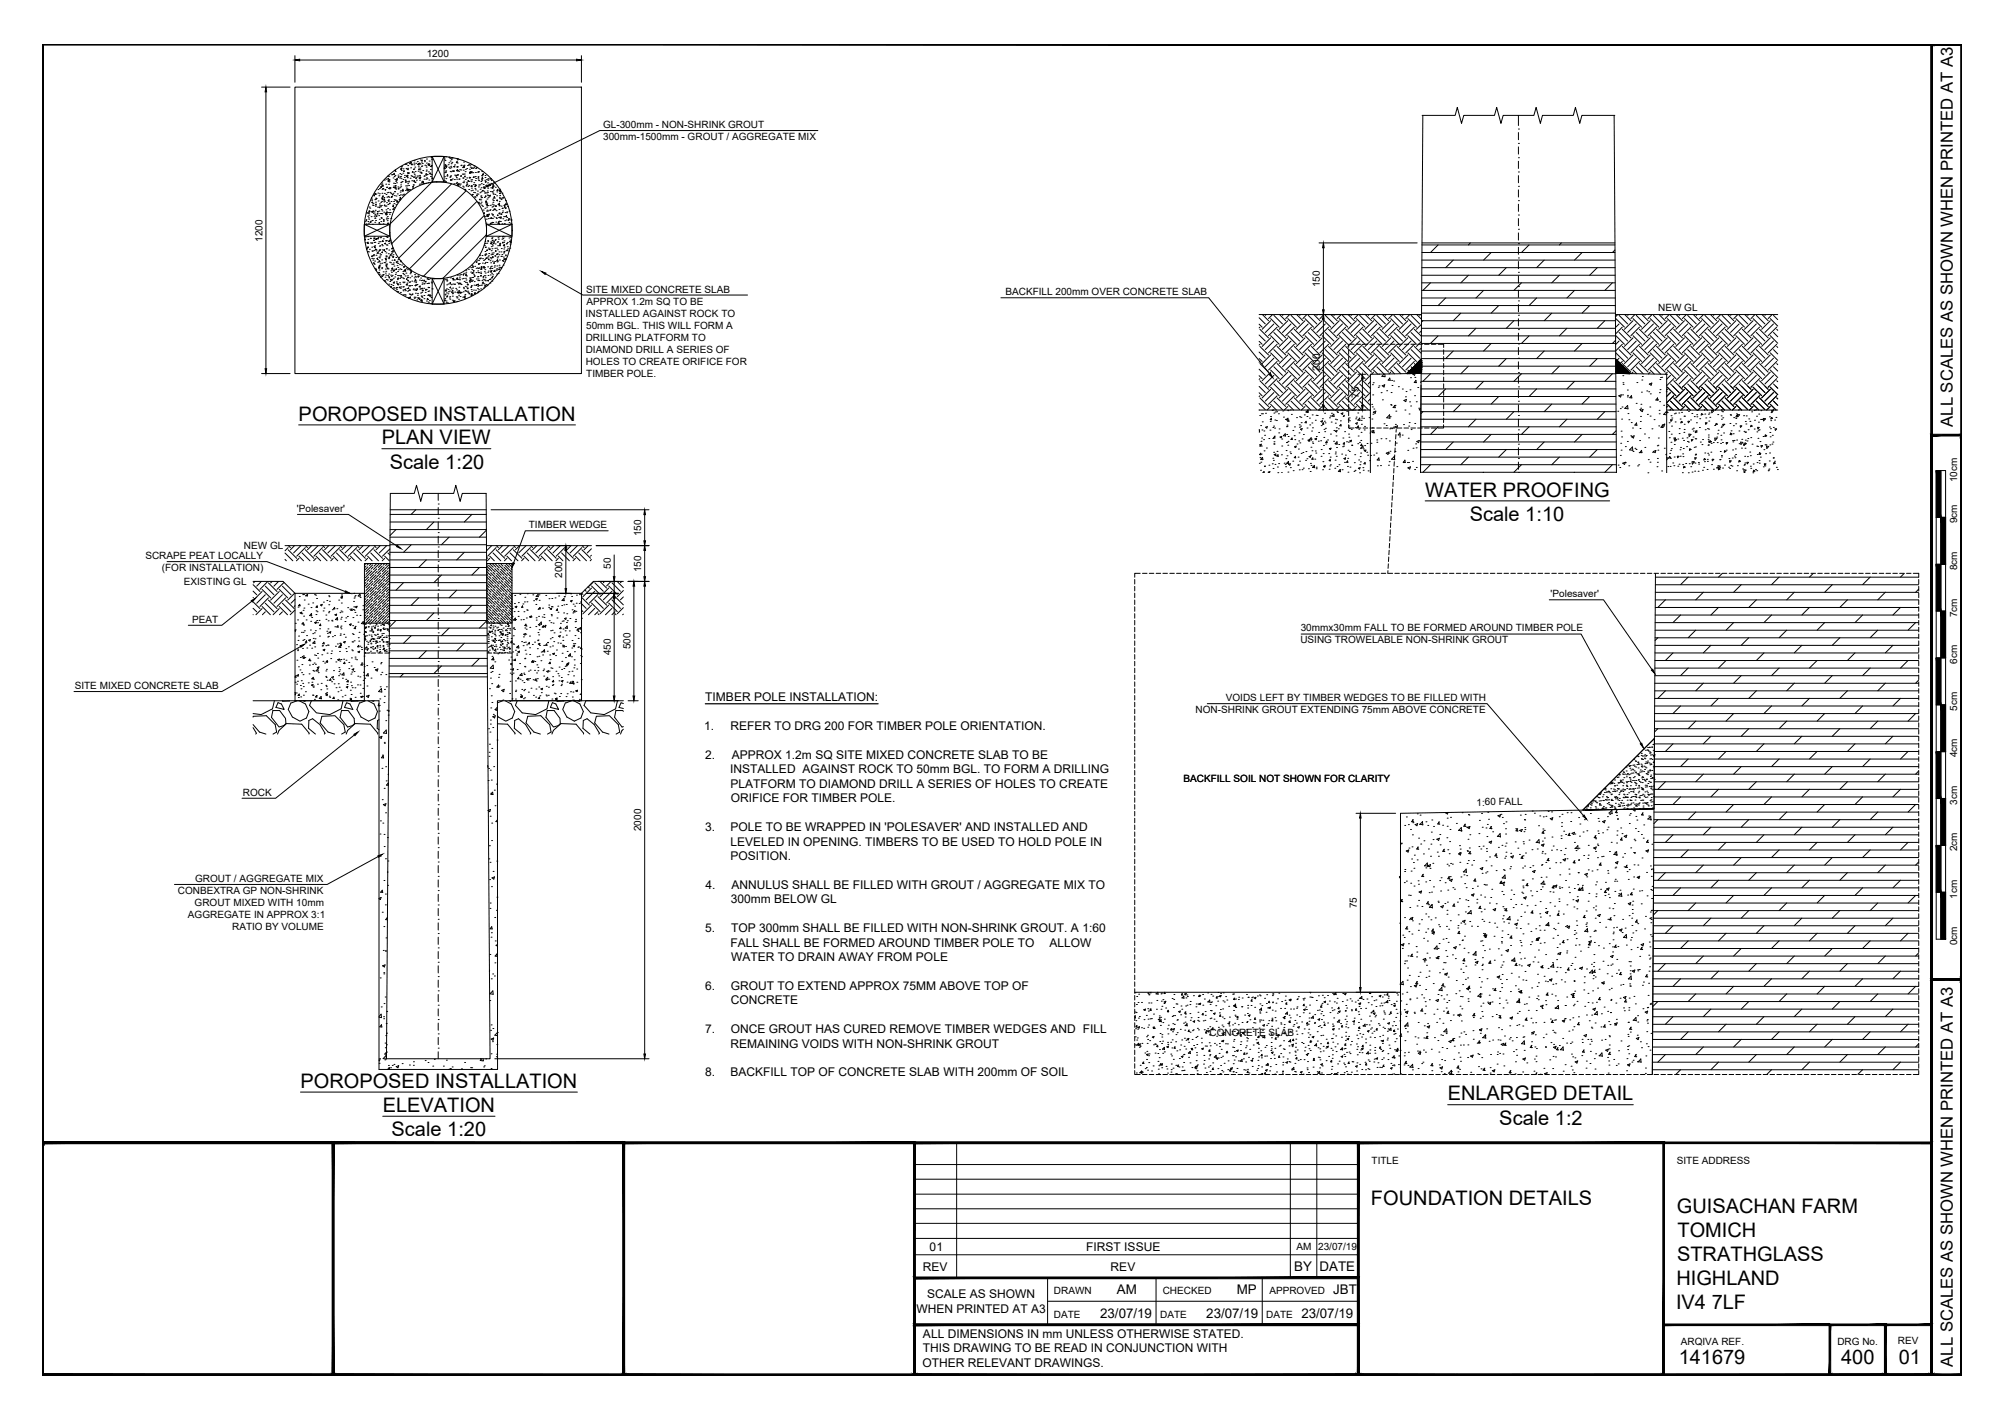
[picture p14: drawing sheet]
<svg xmlns="http://www.w3.org/2000/svg" width="420mm" height="297mm" viewBox="0 0 420 297" stroke-linecap="round" stroke-linejoin="round" font-family="sans-serif">
<defs><g id="words">
<g font-size="4.2">
<text x="62.6" y="88.1">POROPOSED INSTALLATION</text>
<text x="80" y="93.1">PLAN VIEW</text>
<text x="81.6" y="98.2">Scale 1:20</text>
<text x="298.5" y="104">WATER PROOFING</text>
<text x="307.8" y="109.1">Scale 1:10</text>
<text x="62.9" y="227.9">POROPOSED INSTALLATION</text>
<text x="80.2" y="232.9">ELEVATION</text>
<text x="303.2" y="230.5">ENLARGED DETAIL</text>
<text x="82" y="238">Scale 1:20</text>
<text x="314" y="235.6">Scale 1:2</text>
<text x="287.2" y="252.5">FOUNDATION DETAILS</text>
<text x="351.2" y="254">GUISACHAN FARM</text>
<text x="351.4" y="259.1">TOMICH</text>
<text x="351.1" y="269.2">HIGHLAND</text>
<text x="351.3" y="264.1">STRATHGLASS</text>
<text x="351.1" y="274.2">IV4 7LF</text>
<text x="351.6" y="285.7">141679</text>
<text x="385.6" y="285.7">400</text>
<text x="397.7" y="285.7">01</text>
</g>
<g font-size="3.5">
<text x="409" y="89.4" transform="rotate(-90 409 89.4)">ALL SCALES AS SHOWN WHEN PRINTED AT A3</text>
<text x="409" y="286.3" transform="rotate(-90 409 286.3)">ALL SCALES AS SHOWN WHEN PRINTED AT A3</text>
</g>
<g font-size="2.8">
<text x="271.1" y="266.3">BY</text>
<text x="276.4" y="266.3">DATE</text>
<text x="233.9" y="271.1">AM</text>
<text x="259" y="271.1">MP</text>
<text x="279.3" y="271.1">JBT</text>
<text x="230.4" y="276">23/07/19</text>
<text x="252.7" y="276">23/07/19</text>
<text x="272.6" y="276">23/07/19</text>
</g>
<g font-size="2.5">
<text x="147.7" y="146.9">TIMBER POLE INSTALLATION:</text>
<text x="147.5" y="152.9">1.</text>
<text x="153" y="152.9">REFER TO DRG 200 FOR TIMBER POLE ORIENTATION.</text>
<text x="147.7" y="159">2.</text>
<text x="153.3" y="159">APPROX 1.2m SQ SITE MIXED CONCRETE SLAB TO BE</text>
<text x="153" y="162">INSTALLED AGAINST ROCK TO 50mm BGL. TO FORM A DRILLING</text>
<text x="153" y="165">PLATFORM TO DIAMOND DRILL A SERIES OF HOLES TO CREATE</text>
<text x="153.1" y="168.1">ORIFICE FOR TIMBER POLE.</text>
<text x="147.7" y="174.1">3.</text>
<text x="153" y="174.1">POLE TO BE WRAPPED IN 'POLESAVER' AND INSTALLED AND</text>
<text x="153" y="177.1">LEVELED IN OPENING. TIMBERS TO BE USED TO HOLD POLE IN</text>
<text x="153" y="180.2">POSITION.</text>
<text x="147.8" y="186.2">4.</text>
<text x="153.1" y="189.3">300mm BELOW GL</text>
<text x="153.2" y="186.2">ANNULUS SHALL BE FILLED WITH GROUT / AGGREGATE MIX TO</text>
<text x="147.7" y="195.3">5.</text>
<text x="153.1" y="195.3">TOP 300mm SHALL BE FILLED WITH NON-SHRINK GROUT. A 1:60</text>
<text x="153" y="198.3">FALL SHALL BE FORMED AROUND TIMBER POLE TO</text>
<text x="153.1" y="201.3">WATER TO DRAIN AWAY FROM POLE</text>
<text x="219.8" y="198.3">ALLOW</text>
<text x="147.7" y="207.3">6.</text>
<text x="153" y="207.3">GROUT TO EXTEND APPROX 75MM ABOVE TOP OF</text>
<text x="153.1" y="210.4">CONCRETE</text>
<text x="147.7" y="216.4">7.</text>
<text x="153" y="219.5">REMAINING VOIDS WITH NON-SHRINK GROUT</text>
<text x="153.1" y="216.4">ONCE GROUT HAS CURED REMOVE TIMBER WEDGES AND FILL</text>
<text x="147.7" y="225.5">8.</text>
<text x="153" y="225.5">BACKFILL TOP OF CONCRETE SLAB WITH 200mm OF SOIL</text>
<text x="194.7" y="262">01</text>
<text x="227.5" y="262">FIRST ISSUE</text>
<text x="193.3" y="266.2">REV</text>
<text x="232.6" y="266.2">REV</text>
<text x="192" y="275">WHEN PRINTED AT A3</text>
<text x="194.2" y="272">SCALE AS SHOWN</text>
<text x="193.3" y="280.3">ALL DIMENSIONS IN mm UNLESS OTHERWISE STATED.</text>
<text x="193.2" y="286.3">OTHER RELEVANT DRAWINGS.</text>
<text x="193.3" y="283.3">THIS DRAWING TO BE READ IN CONJUNCTION WITH</text>
</g>
<g font-size="2.1">
<text x="89.4" y="11.9">1200</text>
<text x="126.3" y="26.8">GL-300mm - NON-SHRINK GROUT</text>
<text x="126.3" y="29.3">300mm-1500mm - GROUT / AGGREGATE MIX</text>
<text x="55" y="50.6" transform="rotate(-90 55 50.6)">1200</text>
<text x="122.8" y="61.3">SITE MIXED CONCRETE SLAB</text>
<text x="122.9" y="63.8">APPROX 1.2m SQ TO BE</text>
<text x="210.6" y="61.7">BACKFILL 200mm OVER CONCRETE SLAB</text>
<text x="276.4" y="60.2" transform="rotate(-90 276.4 60.2)">150</text>
<text x="347.3" y="65.2">NEW GL</text>
<text x="122.7" y="66.3">INSTALLED AGAINST ROCK TO</text>
<text x="122.7" y="71.4">DRILLING PLATFORM TO</text>
<text x="122.8" y="68.9">50mm BGL. THIS WILL FORM A</text>
<text x="122.7" y="73.9">DIAMOND DRILL A SERIES OF</text>
<text x="122.7" y="76.5">HOLES TO CREATE ORIFICE FOR</text>
<text x="276.4" y="77.6" transform="rotate(-90 276.4 77.6)">200</text>
<text x="122.8" y="79">TIMBER POLE.</text>
<text x="284.6" y="83.3" transform="rotate(-90 284.6 83.3)">75</text>
<text x="409.9" y="101" transform="rotate(-90 409.9 101)">10cm</text>
<text x="62.2" y="107.2">'Polesaver'</text>
<text x="110.8" y="110.7">TIMBER WEDGE</text>
<text x="134.3" y="112.4" transform="rotate(-90 134.3 112.4)">150</text>
<text x="409.9" y="109.6" transform="rotate(-90 409.9 109.6)">9cm</text>
<text x="30.4" y="117.1">SCRAPE PEAT LOCALLY</text>
<text x="33.9" y="119.7">(FOR INSTALLATION)</text>
<text x="51.1" y="114.9">NEW GL</text>
<text x="127.9" y="119.2" transform="rotate(-90 127.9 119.2)">50</text>
<text x="134.3" y="119.8" transform="rotate(-90 134.3 119.8)">150</text>
<text x="409.9" y="119.5" transform="rotate(-90 409.9 119.5)">8cm</text>
<text x="38.5" y="122.6">EXISTING GL</text>
<text x="117.8" y="121" transform="rotate(-90 117.8 121)">200</text>
<text x="324.8" y="125">'Polesaver'</text>
<text x="40.3" y="130.4">PEAT</text>
<text x="409.9" y="129.3" transform="rotate(-90 409.9 129.3)">7cm</text>
<text x="127.9" y="137.2" transform="rotate(-90 127.9 137.2)">450</text>
<text x="132" y="136" transform="rotate(-90 132 136)">500</text>
<text x="272.4" y="134.7">USING TROWELABLE NON-SHRINK GROUT</text>
<text x="272.4" y="132.2">30mmx30mm FALL TO BE FORMED AROUND TIMBER POLE</text>
<text x="409.9" y="139.1" transform="rotate(-90 409.9 139.1)">6cm</text>
<text x="15.6" y="144.3">SITE MIXED CONCRETE SLAB</text>
<text x="250.4" y="149.3">NON-SHRINK GROUT EXTENDING 75mm ABOVE CONCRETE</text>
<text x="256.8" y="146.7">VOIDS LEFT BY TIMBER WEDGES TO BE FILLED WITH</text>
<text x="409.9" y="148.9" transform="rotate(-90 409.9 148.9)">5cm</text>
<text x="409.9" y="158.6" transform="rotate(-90 409.9 158.6)">4cm</text>
<text x="50.9" y="166.7">ROCK</text>
<text x="247.9" y="163.7">BACKFILL SOIL NOT SHOWN FOR CLARITY</text>
<text x="309.3" y="168.8" transform="rotate(-1 309.3 168.8)">1:60 FALL</text>
<text x="409.9" y="168.6" transform="rotate(-90 409.9 168.6)">3cm</text>
<text x="134.3" y="174.1" transform="rotate(-90 134.3 174.1)">2000</text>
<text x="409.9" y="178.3" transform="rotate(-90 409.9 178.3)">2cm</text>
<text x="40.9" y="184.7">GROUT / AGGREGATE MIX</text>
<text x="37.2" y="187.2">CONBEXTRA GP NON-SHRINK</text>
<text x="40.8" y="189.7">GROUT MIXED WITH 10mm</text>
<text x="284.2" y="190.3" transform="rotate(-90 284.2 190.3)">75</text>
<text x="409.9" y="188.3" transform="rotate(-90 409.9 188.3)">1cm</text>
<text x="39.4" y="192.3">AGGREGATE IN APPROX 3:1</text>
<text x="48.6" y="194.8">RATIO BY VOLUME</text>
<text x="409.9" y="198" transform="rotate(-90 409.9 198)">0cm</text>
<text x="253.4" y="217.1">CONCRETE SLAB</text>
<text x="287.3" y="243.9">TITLE</text>
<text x="351.2" y="243.9">SITE ADDRESS</text>
<text x="271.5" y="261.9">AM</text>
<text x="276.1" y="261.9">23/07/19</text>
<text x="220.8" y="271.1">DRAWN</text>
<text x="243.5" y="271.1">CHECKED</text>
<text x="265.9" y="271.1">APPROVED</text>
<text x="220.8" y="276">DATE</text>
<text x="243" y="276">DATE</text>
<text x="265.2" y="276">DATE</text>
<text x="352.1" y="281.6">ARQIVA REF.</text>
<text x="384.8" y="281.6">DRG No.</text>
<text x="397.5" y="281.6">REV</text>
</g>
</g></defs>
<!-- layer: PROPOSED OTHER USER 1 - HIDDEN -->
<g fill="none" stroke="#000" stroke-width=".21">
<path d="M79.2 39.7h.1M79.5 39.5h.1M79.7 39.2h.1M79.8 38.7h.1M79.9 39.1v.2l-.1-.1 .1-.1M80 38.4h.1M80 39.6h.1M80.1 38.8h.1M80.1 39.6h.1M80.2 39.5h.1M80.2 39h-.2l.2-.2v.2M80.5 37.7h.1"/>
<path d="M80.6 39.8l.2-.1v.1zM80.8 38.6h.1M80.9 37.5h.1M80.9 39.2h.1M81 39.2h.1M81.2 36.9h.1M81.2 37.9l.2-.1v.2zM81.3 39.5h.1M81.4 37.4v.1h-.2zM81.4 38.6h.1M81.4 37.8h.1M81.4 36.9h.1"/>
<path d="M81.5 38.1h.1M81.5 37.6h.1M81.5 37.9h.1M81.5 39.6h.1M81.7 39.3v.1h-.1zM81.7 39.4h.1M82 36.6h.1M82.1 36.6h.1M82.3 37.3h.1M82.4 39.3h.1M82.4 38.4h.1M82.4 39h.1"/>
<path d="M82.6 37h.1M82.6 36.3v.3l-.2-.1zM82.6 39.3h.1M82.7 38.4h.1M82.7 37.6h.1M82.7 36.7h.1M82.8 35.9h.1M82.8 38.9h.1v.1zM82.8 35.6l.1 .2h-.2l.1-.2M82.9 38h.1M82.9 39.6h.1M82.9 39.2l.1 .2h-.3z"/>
<path d="M82.9 37.8h.1M83 38.3h.1M83.1 37.4h.1M83.2 37.5v.2h-.1l.1-.2M83.3 39.2h.1M83.4 36.7h.1M83.4 37.1l.2-.1-.1 .2zM83.5 39.4l.1 .2h-.2zM83.7 37.3h.1M83.7 39.3h.1M83.7 36.4h.1M83.8 37h.1"/>
<path d="M83.9 35.4h.1M83.9 40h.1M83.9 37h.1M83.9 35.5h.1M83.9 38.7h.1M83.9 39.1h.1M84 38.3h.1M84 37.4h.1M84 38.2h.1M84 35.2h.2l-.1 .1zM84 36.6h.1M84.1 35.7h.1"/>
<path d="M84.1 34.9h.1M84.2 38h.1M84.3 40h.1M84.3 39.7h.1M84.3 40l.2-.1-.1 .1h-.1M84.4 36.3h.1M84.4 35.4h.1M84.4 37.6h.1M84.6 35.8l.1 .1h-.2l.2-.1M84.7 37.2h.1M84.7 36.7h.1M84.9 39.9h.1"/>
<path d="M84.9 34.4h.1M84.9 38.1l.2-.1-.1 .2zM84.9 38.9h.1M85 37.7v.1h-.1l.1-.1M85.1 35.3h.1M85.1 34.4h.1M85.1 39.4h.1M85.1 36.9l.2-.2v.3zM85.2 39.8h.1M85.2 35.5h.1M85.2 38.9h.1M85.3 37.1h.1"/>
<path d="M85.3 38.1h.1M85.3 36.8h.1M85.3 40h.1M85.3 37.2h.1M85.3 36.4h.1M85.3 36.2h.1M85.4 35.5h.1M85.4 34.7h.1M85.4 35.3h.1M85.4 38.5h.1M85.4 39.7h-.2l.2-.1v.2M85.5 36.3l.2-.1-.1 .2z"/>
<path d="M85.6 38.9h.1M85.6 38.1h.1M85.6 38h.1M85.6 39.7h.1M85.6 39.6l.1 .3-.3-.1zM85.7 34.3h.1M85.7 34.2h.1M85.9 39.8h.1M85.9 37.3h.1M85.9 34.1h.1M86 35.2h.1M86.1 36.8h.1"/>
<path d="M86.1 34l.1 .2-.2-.1zM86.1 34.4l.2 .1M86.2 37.9h.1M86.3 34.5h.1M86.3 37h.1M86.3 34.4h-.2M86.3 34.4v.1M86.4 39.1h.2l-.1 .1zM86.4 39.5h.1M86.5 35.9v.2h-.2zM86.6 38.8h.1M86.6 37.9h.1"/>
<path d="M86.6 35.5h.1M86.6 37.1h.1M86.6 36.2h.1M86.7 35.4h.1M86.7 34.2h.1M86.7 34.5h.1M86.7 33.7h.1M86.8 36.5h.1M86.8 38v-.2l-.1 .2h.2M86.9 35h.1M86.9 38.2h.1M86.9 36.9h.1"/>
<path d="M86.9 35.9h.1M86.9 38.1h.1M87 37.3l.2-.1v.2zM87.1 34.2h.1M87.2 37.7h.1M87.4 37.1h.1M87.4 33.9h.1M87.4 36.9h.1M87.5 34.5l.2-.3v.3zM87.6 35.9h.1M87.6 34.9h.1M87.6 34.5h.1"/>
<path d="M87.7 35.5l.1-.1v.1zM87.8 38.6h.1M87.9 37.7h.1M87.9 36.7h.1M87.9 36.9h.1M87.9 36h.1M87.9 35.6h.1M87.9 34.2l.1 .1h-.2zM88 35.2h.1M88 37.2h.1M88 34.4h.1M88 33.5h.1"/>
<path d="M88 37.1v.3h-.2zM88.1 38.5h.1M88.3 34.9h.1M88.3 36.3h.1M88.3 34h.1M88.3 33.6l.1-.1v.2zM88.3 38.2h.1M88.3 36.1v.1h-.1zM88.4 34.8h.1M88.4 38h.1M88.4 34.3h.1M88.5 35.7h.1"/>
<path d="M88.5 38.3l.2-.1v.2zM88.7 38v.1h-.2zM88.8 38.4h.1M88.8 37.5h.1M88.8 36.9h.1M88.9 36.8h.1M88.9 33.6h.1M88.9 33.9h.1M89 34.6h.1M89.2 38.4h.1M89.2 36.5l.2-.1-.1 .2zM89.2 37.5h.1"/>
<path d="M89.2 34.7h.1M89.2 36.7h.1M89.2 35.9h.1M89.3 35h.1M89.3 35.6h.1M89.3 34.2h.1M89.3 33.3h.1M89.3 37.3h.1M89.4 37.4h.1M89.5 36.5h.1M89.6 38.3h.1M89.7 36h.1"/>
<path d="M89.8 34.5v-.2l-.2 .2h.2M89.8 34.3h.1M89.8 34.6h.2l-.1 .1zM89.8 34.5h.1M89.8 37.7h.1M89.9 33.7h.1M90.1 36.4h.1M90.2 35.5h.1M90.2 37h.1M90.2 36.4h-.2l.1-.2v.2M90.3 33h.1M90.3 34.7h.1"/>
<path d="M90.3 36.6h.1M90.4 33.4h.1M90.4 34.7v.2h-.2zM90.4 37.3h.1M90.4 32.8l.1 .1M90.5 38.1v.1M90.5 38.1l-.1 .1M90.5 37.4h.1M90.6 32.8h.1M91.3 38.1h.1M93 32.8h.1M93 35.2l.1-.1v.2h-.1"/>
<path d="M93 34.8h.1M93.1 37.9h.1M93.1 32.8l-.1 .1M93.1 33.3h.1M93.1 37h.1M93.1 36.2h.1M93.2 35.3h.1M93.2 34.5h.1M93.2 33.6h.1M93.2 38.2h.3l-.1-.2-.2 .2M93.3 36h.1M93.3 36.1h.1"/>
<path d="M93.3 32.9h.1M93.4 35.1h.1M93.4 35.8h.1M93.4 37.4h.1M93.4 34.6l-.1 .2zM93.4 34.8h.2v.1zM93.6 36.9h.1M93.8 36.6v.1h-.2zM93.9 34.5h.1M94 35h.1M94 34.1h.1M94.1 33l.1-.1v.2z"/>
<path d="M94.2 35.2h.1M94.2 37.1h.1M94.3 35.9h.1M94.3 33.7h.1M94.3 37h.1M94.3 37.7l.2-.1v.2l-.2-.1M94.3 33.2h.1M94.4 37.7h.1M94.4 36.8h.1M94.4 34.8h.1M94.4 36h.1M94.5 35.1h.1"/>
<path d="M94.5 34.3h.1M94.5 33.4h.1M94.5 37.7h.1M94.6 34h.1M94.7 33.1h.1M94.7 35.8h.1M94.7 37.5h.1M94.8 33h.1M94.8 35.8h.1M94.9 34.9h.1M95 35.9l.1-.1v.1zM95.1 38.5h.1"/>
<path d="M95.2 37.6h.1M95.2 36.7h.1M95.2 34.5h.1M95.2 34.8l.1 .2-.2-.1 .1-.1M95.5 38.5h.1M95.6 37.2h.1M95.6 36.7v.2h-.1zM95.6 34h.1v.1zM95.6 38.4h.1M95.6 33.9h.1M95.6 37.5h.1M95.7 35h.1"/>
<path d="M95.7 38.2h.1M95.7 36.7h.1M95.7 35.8h.1M95.7 33.3h.1M95.7 34.9h.1M95.8 34.1h.1M95.8 33.5h.1M95.8 36.7h.1M95.8 33.3h.1M95.8 35.5v.3l-.2-.1zM95.8 36.6h.1M95.8 38.7h.2v.1z"/>
<path d="M95.9 35.7h.1M95.9 38.6l.1 .2h-.2zM95.9 38.6l.3 .1-.1-.3-.1 .2M96.1 35.9h.1M96.1 37.5h.1M96.3 35.6h.1M96.3 38.8h.1M96.4 38.5h.1M96.5 36.9l.2-.1-.1 .2zM96.5 35.6h.1M96.5 34.7h.1M96.6 34.6h.1"/>
<path d="M96.8 36.5h.1M96.9 39h.1M96.9 38.2h.1M96.9 37.3h.1M97 37.3h.1M97 36.5h.1M97 35.6h.1M97 35l.1 .1h-.2l.2-.1M97.1 34.8h.1M97.1 39.2h.1M97.1 38.3h.1M97.1 34h.1"/>
<path d="M97.1 34.9h.1M97.1 34.7h.1M97.1 38h.1M97.2 34.6h.1M97.2 35.1l.1-.1h-.2l.1 .1M97.2 36.4h.1M97.2 39.7h.1M97.4 39.8l.1-.1v.1zM97.4 36h.1M97.4 37v-.1l-.1 .1h.1M97.5 37.6h.1M97.5 35.5h.1"/>
<path d="M97.7 38.2h.1M97.8 37.3h.1M97.8 35.3h.1M97.8 38.5h.1M97.8 38.6h.1M97.8 38.9v-.1l-.2 .1h.2M97.9 34.7h.1M98 39.1h.1M98.2 34.5h.1M98.2 37.8l-.1 .2-.1-.1 .2-.1M98.2 39.7h.1M98.2 38.8h.1"/>
<path d="M98.2 38h.1M98.3 37.1h.1M98.3 37.3h.1M98.3 36.3h.1M98.3 35.5h.1M98.4 34.6h.1M98.4 37.2h.1M98.4 36.3h.1M98.5 35h.1M98.5 35.9v.3h-.2zM98.6 36.1l.2-.1-.1 .2zM98.6 34.5h.1"/>
<path d="M98.6 37.7h.1M98.6 40h.1M98.7 38.1h.1M98.7 36.2h.1M98.7 39.4h.1M98.8 36h.1M98.8 37.7h.1M98.9 38.8v.3l-.2-.1zM98.9 35.1v.2h-.2zM98.9 39.9h.1M99 36.2h.1M99.1 35.3h.1"/>
<path d="M99.1 38.7h.1M99.2 35.1h.1M99.2 38.3h.1M99.2 37.2v-.2l-.1 .2h.2M99.3 34.7h.1M99.3 37.1h.1M99.5 39.5h.1M99.5 38.7h.1M99.5 38.9h.2l-.1 .1zM99.5 37.8h.1M99.6 37h.1M99.6 36.1h.1"/>
<path d="M99.6 39.8h.1M99.6 38.9v.2h-.2zM99.6 35.3h.1M99.6 38.8h.1M99.6 37.4h.1M99.7 35.2h.1M99.8 35.1h.1M100 36h.1M100.1 37.4h.1M100.1 37.1l.2-.1v.2zM100.1 36.1h.1M100.2 37.7h.1"/>
<path d="M100.2 35.9h.1M100.2 39.2h.1M100.3 38.8h.1M100.3 37.8h.1M100.5 38.7h.1M100.5 39.6h.1M100.7 38h.1M100.8 39.3h.1M100.8 38.5h.1M100.8 37.6h.1M100.9 36.8h.1M100.9 35.9h.1"/>
<path d="M100.9 37.8h.1M101 36.9h.1M101 37.4h.1M101 39.9h.2l-.1 .1zM101.1 37.2v.2l-.2-.1zM101.2 38.6h.1M101.2 36.4v.2h-.2zM101.4 39.1v.2l-.1-.1zM101.5 37.8h.1M101.6 39.2v.3h-.2zM101.6 36.8h.1M101.6 37.2h.1"/>
<path d="M101.6 38.1l.2-.1v.2zM101.7 38.9h.1M101.8 38.8h.1M101.9 37.6h.1M102.1 39.2h.1M102.1 38.3h.1M102.2 37.5h.1M102.2 39.4h.1M102.2 37.8h.1M102.3 37.5h.1M102.8 39.3h.1M102.8 38.4h.1"/>
<path d="M102.8 37.4v.1l.1-.1M102.9 37.8h.1M103.2 39.1h.1v.1zM103.2 38.7h.1M103.2 38.8h.1M103.2 39.3l.1 .1h-.2zM103.3 39.8h.1M103.4 39h.1M103.4 38.1h.1M103.4 38.4h.1M103.7 39.2h.1M104.3 39.7v.2h-.2z"/>
<path d="M104.5 39.9h.1M104.7 39.6h.1M76.5 46.4h.1M76.5 49.7h.1M76.5 50.9h.1M76.5 50.1l.1 .1h-.2l.1-.1M76.7 46.9h.1M76.7 46.1l.1-.1v.2zM76.8 44.6h.1M76.9 51.9h.1M76.9 52v.2h-.1zM76.9 51h.1"/>
<path d="M76.9 50.8l.2-.1v.2zM77 52.7h.1M77 51.8h.1M77 51.7h.1M77 49.6h.1M77 45.3h.1M77 51h.1M77.1 50.1h.1M77.1 46.4h.1M77.2 45.6h.1M77.2 46.8h.1M77.2 52.8h.1"/>
<path d="M77.2 45.9h.1M77.2 45.1h.1M77.3 44.3l.1-.1v.1zM77.3 44.2h.1M77.3 43.4h.1M77.3 44.5v.2h-.1zM77.4 52.2h.1M77.5 43.6h.1M77.5 49.9h.1M77.6 50.9h.1M77.6 50h.1M77.7 44.3h.1"/>
<path d="M77.7 46.6l-.1-.2-.1 .2h.2M77.7 46.3h.1M77.7 45.4h.1M77.8 41.5h.1M77.8 53.7l.2-.1-.1 .2zM77.8 41.7h.1M77.8 42h.1M77.9 51.8h.1M77.9 50.9h.1M77.9 54.1h.1M77.9 41.4v.1M77.9 44.5h.1"/>
<path d="M77.9 52.6h.1M78 46.2h.1M78 52.6h.1M78 43h.1M78 47h.1M78 42.3v.2l-.1-.1h.1M78.1 54.5h.1M78.1 53.6h.1M78.1 42.6h.1M78.2 43h.1M78.2 55h.1M78.2 44.2v.2h-.2z"/>
<path d="M78.2 44.7h.1M78.2 54.2h.1M78.2 49.9h.1M78.2 53.6h.1M78.2 53.3h.1M78.3 55.2h.1M78.3 52.5h.1M78.3 51.6h.1M78.3 50.8h.1M78.3 50.2l.1 .2M78.4 50h.1M78.4 45.3h.1"/>
<path d="M78.4 49.6h.1M78.4 50.2l-.2 .2h.2M78.4 44.4h.1M78.4 55.4h.1M78.4 40.9l.1 .1h-.2l.1-.1M78.4 51.8h.2v.1zM78.5 51.5h.1M78.5 54.7h.1M78.5 46.6h.1M78.5 40.7h.1M78.5 41.8h.1M78.5 45h.1"/>
<path d="M78.5 45.7h.1M78.5 50.8h.1M78.6 44.9h.1M78.6 44h.1M78.6 56.2h.1M78.6 43.2h.1M78.6 42.4h.1M78.7 46.2h.1M78.7 41.7h.1M78.7 41.5h.1M78.7 40.5l-.1 .2-.1-.1 .2-.1M78.7 40.7h.1"/>
<path d="M78.7 52.3h.1M78.7 52.3v-.1l-.1 .1h.1M78.7 56.5h.2v.1zM78.7 53.5h.1M78.8 42.8v.1h-.2zM78.8 45.3l.2-.1-.1 .2zM78.8 41.6h.1M78.8 52.6h.1M78.9 50v.2l-.2-.1zM78.9 50h.1M79 53l.2-.2v.3zM79 44.3h.1"/>
<path d="M79 44.4h.1M79 54.4h.1M79.1 43.4h.1M79.1 54.1l-.2 .1h.2l-.1-.1M79.1 50l.1 .1v-.2l-.1 .1M79.1 54.9h.1M79.1 44.7v.1h-.1zM79.1 40.4h.1M79.2 49.8h.1M79.2 42.1h.1M79.2 51h.1M79.3 52.6h.1"/>
<path d="M79.3 57.1h.1M79.3 45.2h.1M79.3 56.2h.1M79.3 55.9l.2-.2 .1 .3zM79.3 50.7h.1M79.3 53.9h.1M79.3 54.7l.2-.1v.2zM79.4 41h.1M79.4 44.2h.1M79.4 57.4h.1M79.4 56.6h.1M79.4 56v.1h-.1l.1-.1"/>
<path d="M79.4 43.4h.2l-.1 .1zM79.4 55.7h.1M79.4 52.5h.1M79.4 55.6h.1M79.4 51.6h.1M79.4 57.6h.1M79.4 45.9h.1M79.4 52.4h.1M79.5 54.9h.1M79.5 40.6h.1M79.5 42.7h.1M79.5 54h.1"/>
<path d="M79.5 46.6v.1h-.1zM79.5 43.1h.1M79.5 53.2h.1M79.6 52.3h.1M79.6 44.7h.1M79.6 53.6h.1M79.6 51.5h.1M79.6 47h.1M79.6 50.6h.1M79.6 55.3h.1M79.7 49.8h.1M79.7 43.3h.1"/>
<path d="M79.7 58l.1-.1v.1M79.7 53.4h.1M79.7 49.7h.1M79.7 42.4h.1M79.8 46.4h.1M79.8 45.6h.1M79.8 44.7h.1M79.9 43.9h.1M79.9 45.7h.1M79.9 43h.1M79.9 42.2h.1M79.9 56.3h.1"/>
<path d="M79.9 57.7h.1M80 41.3h.1M80 56.1h.1M80 51.2h.1M80 54.4h.1M80 52.9l.1-.1v.1zM80 55.1h.1M80 57.9h.1M80 41.6h.1M80 44.8h.1M80 40.5h.1M80 44.2h.1"/>
<path d="M80 41.8h.1M80 41.6l.2-.1-.1 .2zM80.1 51.5h.1M80.1 52.3h.1M80.1 50.5h.1M80.2 50.4l-.1 .1 .1 .1v-.2M80.2 46.9h.1M80.2 41l.1 .2-.2-.1 .1-.1M80.2 57.6l.2-.1v.1zM80.2 56.9h.1M80.3 46h.1M80.3 50h.1"/>
<path d="M80.3 46.3l.2-.1-.1 .2zM80.4 42.3h.1M80.4 52.3h.1M80.4 44.5h.1M80.4 41.4h.1M80.4 55h.1M80.5 58.7h.1M80.5 40.5h.1M80.5 42.1h.1M80.5 52.5v-.2l-.1 .2h.2M80.6 51h.1M80.6 41.9h-.2l.1-.2 .1 .2"/>
<path d="M80.6 51l.2-.1-.1 .2zM80.6 55.1h.1M80.6 52.7h.1M80.6 43.1v-.2l-.1 .2h.1M80.6 58.9h.1M80.7 58.1h.1M80.7 43.2h.1M80.7 54.1h.1M80.7 57.2h.1M80.7 56.4h.1M80.8 55.5h.1M80.8 50.5h.1"/>
<path d="M80.8 54.7h.1M80.8 49.6h.1M80.8 57.6h.1M80.8 56.8h.1M80.8 53.8h.1M80.8 50.4h.1M80.8 53.6h.1M80.8 53h.1M80.8 40.7h.1M80.8 44h.1M80.9 43.2h.1M80.9 52.1h.1"/>
<path d="M80.9 44.6v.2h-.2zM80.9 51.3h.1M80.9 45.9h.1M80.9 55.9h.1M80.9 44.8h.1M80.9 55.3h.1M80.9 58.5h.1M80.9 44.5l.2-.1-.1 .1zM80.9 45h.1M80.9 53.7h.1M80.9 45.7h.1M80.9 54.4h-.1l.1-.2v.2"/>
<path d="M80.9 50.4h.1M80.9 42.5h.1M80.9 44.8l.1 .2h-.2zM81 49.6h.1M81 55.3h.1M81 55.8v-.2l-.1 .1 .1 .1M81 41.3h.1M81.1 51.4h.1M81.1 40.4h.1M81.1 49.7h.1M81.1 46.2h.1M81.1 45.4h.1"/>
<path d="M81.1 58.7h.1M81.2 44.5h.1M81.2 43.7h.1M81.2 46.8h.1M81.2 57.7h.1M81.2 42.8h.1M81.2 45.8h.1M81.2 56.1l.1 .2h-.2l.1-.2M81.2 42h.1M81.3 41.1h.1M81.3 54.1h.1M81.3 56.3h.1"/>
<path d="M81.3 40.3h.1M81.3 46.7l-.1 .2h.1v-.1M81.3 42.2h.1M81.3 53.1h.1M81.3 58h.1M81.4 41.9h.1M81.4 54.2h.1M81.4 57.4h.1M81.4 59.5h.1M81.4 52.4h.1M81.4 51h.1M81.5 41.3h.1"/>
<path d="M81.5 44.5h.1M81.5 53.9l.1-.1v.2zM81.5 42.6l.2-.1-.1 .2zM81.6 44.9h.1M81.6 50.4v.2h-.2zM81.6 54.9h.1M81.6 44h.1M81.6 58.2v-.1l-.1 .1h.1M81.6 50.1h.1M81.6 48.8h.1M81.6 59h.1M81.6 48.7h.1"/>
<path d="M81.7 40.3h.1M81.7 50.3h.1M81.7 44.5h.1M81.8 58.6l.1-.1v.2zM81.8 55h.1M81.8 57.6h.1M81.9 45.8h.1M81.9 56.7h.1M81.9 40.6h.1M81.9 59.6h.1M81.9 42.2h.1M81.9 51.1h.1"/>
<path d="M81.9 50.7h.1M81.9 53.5h-.2l.2-.2v.2M81.9 58.7h.1M81.9 60l.1 .1h-.2zM82 57.9h.1M82 53.1h.1M82 52.7h.1M82 57h.1M82 52.1h.1M82 41.2h.1M82 56.2h.1M82 56.4l.2-.2 .1 .2z"/>
<path d="M82 55.4h.1M82.1 41.2v.1h-.2zM82.1 54.5h.1M82.1 52h.2l-.1 .1zM82.1 53.7h.1M82.1 58.5h.1M82.2 52.8h.1M82.2 57.7h.1M82.2 40.8l.1-.1v.2zM82.2 52h.1M82.2 43.2h.1M82.2 43.9h.1"/>
<path d="M82.2 53.9h.1M82.3 43h.1M82.3 53.7h.1M82.3 56.6h.1M82.3 59.8h.1M82.3 53.4h.1M82.3 55.4h.1M82.3 40.5h.1M82.3 43.7h.1M82.4 52.5v.1h-.2zM82.4 59.2l.2 .1v-.2l-.2 .2M82.4 56.7l.1 .1 .1-.1h-.2"/>
<path d="M82.4 55.1h.1M82.4 58.3h.1M82.4 42.2h.1M82.4 43.2v-.1l-.1 .1h.2M82.5 43.5h.1M82.5 56.6h.1M82.5 42.7h.1M82.5 55.7h.1M82.6 41.8h.1M82.6 41h.1M82.6 40.1h.1M82.6 56.4h.1"/>
<path d="M82.7 40.2h.1M82.7 58h.1M82.7 54.4l-.1 .1h.1v-.1M82.7 41.9h.1M82.8 57.5h.1M82.9 42.9h.1M82.9 53.9h.1M82.9 57.2h.1M82.9 42h.1M82.9 41.1h.1M83 54.9l.2-.1-.1 .2zM83 59h.1"/>
<path d="M83 59.3h.1M83.1 56.3v.2h-.2zM83.1 55.6h.1M83.1 55.1h.1M83.2 59.4h.1M83.2 54.7h.1M83.2 58.6h.1M83.2 40.6h.1M83.3 57.7h.1M83.3 42.3h.1M83.3 56.9h.1M83.3 42.3v-.2l-.2 .2h.2"/>
<path d="M83.3 59.6l.1-.1v.2zM83.3 56h.1M83.3 55.2h.1M83.4 54.3h.1M83.4 58.4v-.2l-.1 .2h.1M83.4 56.5h.1M83.5 57.7h.1M83.6 41.9h.1M83.6 41h.1M83.7 41.8l.1-.1v.2zM83.7 59.2h.1M83.7 55.4h.1"/>
<path d="M83.7 58.3h.1M83.8 56.3h.1M83.8 59.5h.1M83.8 40.2h.1M83.8 41.7h.1M83.8 54.6h.1M83.9 40.8h.1M83.9 54.8h.1M83.9 58h.1M83.9 41.3v.2h-.1zM83.9 57.8l.2-.1-.1 .1zM84 56.5h.1"/>
<path d="M84 58.1h.1M84.1 55.5h.1M84.2 40.9h.1M84.4 58.2h.1M84.4 59.1h.1M84.4 57.3h.1M84.4 56.9h.1M84.4 40.8h.1M84.5 59.2h.1M84.5 55.9h.2l-.1 .1zM84.5 58.4h.1M84.6 57.5h.1"/>
<path d="M84.6 40.7h.1M84.6 56.7h.1M84.6 55.8h.1M84.7 59.1h.1M84.9 57.8h.1M84.9 56.5v.1h-.1zM84.9 56.6l-.1 .2M84.9 56.6l.1 .2h-.3M85 57.2h.1M85.1 56.3h.1M85.1 59.7l.2-.2v.2zM85.1 58.5l.1-.1 .1 .1z"/>
<path d="M85.2 56.1h.1M85.2 59.3h.1M85.3 58.1h.1M85.4 56.5h.1M85.4 57.8h.1M85.4 58.1h.1M85.4 58.8l.2-.1-.1 .2zM85.6 59.9h.1M85.7 59.1h.1M85.8 59.9h.1M85.8 59h.1M85.8 58.2h.1"/>
<path d="M85.9 56.6h.1M85.9 59.9h.1M85.9 57.3h.1M85.9 56.5h.1M86 57.1h.1M86 56.9h.2v.1zM86.2 59.8h.1M86.2 57.8h.1M86.2 58.9h.1M86.7 59h.1M86.7 58.2h.1M86.8 57.5h.1"/>
<path d="M86.9 58.8h.1M86.9 57.9h.1M86.9 59.8l.2-.1-.1 .2zM87 58.5l.1 .2h-.2l.2-.2M87.1 59.7h.1M87.1 59.2h.1M87.1 58.9h.1M87.1 58h.1M87.2 59.7h.1M87.3 59.6h.1M87.5 58l.2-.1v.1zM87.6 57.8h.1"/>
<path d="M87.6 57.9h.1M87.8 58.7h.1M88.1 58.3h.1M88.2 58.8h.1M88.4 59.5h.1M88.4 58.7h.1M88.4 59.3h.1M88.4 57.8h.1M88.8 59.5h.1M88.8 59.4h.1M88.9 58.7v.1h-.1l.1-.1M88.9 58h.1"/>
<path d="M89.1 59l.1-.1v.2zM89.4 59.4h.1M89.5 58.5h.1M89.5 58.3h.1M89.7 59.4h.1M89.7 58.5h.1M89.8 59.3h.1M90.1 58.4h.1M90.3 59.1h.1M90.4 59.3h.1M90.8 58.4h.1M91 58.4h.1"/>
<path d="M93.3 58.6h.1M93.5 58.5h.1M93.6 59.7h.1M93.6 58.8h.1M93.8 59.5h.1M94.2 59.5h.1M94.3 59.2l.1 .1h-.2l.1-.1M94.3 58.2h.1M94.5 59.6h.1M94.7 58.3h.1M94.8 59.5h.1M94.8 58.4l.2-.1v.2z"/>
<path d="M94.9 58.7h.1M94.9 58.5h.1M95.2 59.5h.1M95.2 58.6h.1M95.7 58.3h.1M95.7 59.2h.1M95.7 57.6h.1M95.8 58.3v.2h-.2zM95.8 58.5h.1M95.8 57.5v.1M95.8 57.6h.1M96.1 59.4h.1"/>
<path d="M96.1 59.3l.1 .2h-.2l.2-.2M96.2 59.3h.1M96.2 58.5h.1M96.2 57.6h.1M96.2 58.1h.1M96.3 58.6h.1M96.4 59.4l.1-.1v.2zM96.5 57.5h.1M96.6 59.6h.1M96.8 58.4h.1M97 57.6l.1-.1v.1zM97.1 58.3h.1"/>
<path d="M97.1 57.3h.1M97.2 58.9h.1M97.4 60h.1M97.5 59.1h.1M97.5 57.4h.1M97.5 58.3h.1M97.6 56.6h.1M97.6 57h.1M97.6 58.7h.1M97.6 57.6l.1 .1h-.2l.1-.1M97.7 59.2h.1M97.7 57.8h.1"/>
<path d="M97.9 59.7h.1M98 59.5v.1h-.1zM98.1 56.4h.1M98.4 59.1h.1M98.4 58.2h.1M98.4 58.4h.1M98.5 58.7v.2h-.2zM98.5 58.6l.2-.1-.1 .2zM98.6 57h.1M98.6 56.1h.1M98.7 58.7h.1M98.7 59.8h.1"/>
<path d="M98.7 59h.1M98.8 58.1h.1M98.8 57.3h.1M98.8 56.4h.1M98.9 55.6h.1M98.9 40.8l.2-.1-.1 .2zM98.9 40.8h.1M98.9 57.1h.1M99 58.7h.1M99 58.1h.1M99.1 57.2h.1M99.1 55.8v.2h-.1l.1-.2"/>
<path d="M99.1 56.7h.2l-.1 .1zM99.2 40.3h.1M99.2 57.6h.1M99.3 59.7h.1M99.3 59h.1M99.4 41.2h.1M99.4 40.4h.1M99.4 55.8h.1M99.4 57.7l.1 .2h-.2l.2-.2M99.5 41.3h.1M99.7 57.1h.1M99.7 56.2h.1"/>
<path d="M99.7 54.9l.2-.1v.2zM99.8 58.4h.1M99.8 59.8v-.2l-.1 .2h.2M99.9 40.6h.1M99.9 54.5h.1M99.9 40.9l.1 .1h-.2l.1-.1M100 56.1h.1M100 58h.1M100 40h.1M100 59.6l.2-.1-.1 .2zM100 59.6h.1M100.1 58.8h.1"/>
<path d="M100.1 56.7h.1M100.1 60h.1M100.1 57.9h.1M100.1 40.7h.1M100.1 57.1h.1M100.1 42.4h.1M100.1 58.4h.1M100.2 56.2h.1M100.2 55.2h.1M100.2 55.4h.1M100.2 42.4h.1M100.2 54.5h.1"/>
<path d="M100.3 59.8h.1M100.3 57.1h.1M100.3 58.8h.1M100.4 56.1h.1M100.4 42.7h.1M100.4 55.2h.1M100.4 41.8l.2-.1-.1 .2zM100.5 40.4h.1M100.5 53.3l.1 .3-.2-.1M100.6 54.1v.1h-.1zM100.6 59.8h.1M100.6 57.8l.2-.1v.1z"/>
<path d="M100.7 42.7h.1M100.7 57h.1M100.7 54.1h.1M100.7 57.3h.1M100.7 41.9h.1M100.7 41.2h.1M100.7 41h.1M100.8 40.2h.1M100.8 42.4h.1M100.8 55.8h.1M100.8 41.4h.1M100.9 56.2v.2h-.2z"/>
<path d="M100.9 59.7h.1M100.9 43h.1M100.9 56l.1 .1h-.2l.1-.1M100.9 58.8h.1M101 53.5h.1M101 55.1h.1M101.1 54.2h.1M101.1 43.2h.1M101.1 58.5h.1M101.2 44h.1M101.2 59.1v.2h-.2zM101.2 55.9l.2-.1v.2z"/>
<path d="M101.3 54.5h.1M101.3 58.1v-.2l-.1 .1 .1 .1M101.3 56.2h.1M101.3 56h.1M101.4 59.5h.1M101.4 40.1h.1M101.4 58.6h.1M101.4 57.8h.1M101.4 56.9h.1M101.4 41.4h.1M101.5 56.1h.1M101.5 51.4h.1"/>
<path d="M101.5 40.4h.1M101.5 44.6l-.1 .1h-.1l.2-.1M101.5 55.2h.1M101.5 54.4h.1M101.5 53.3h.1M101.5 56.5h.1M101.5 59.7h.1M101.6 53.5h.1M101.6 58.7h.1M101.6 43.6h.1M101.6 52.7h.1M101.6 57.8h.1"/>
<path d="M101.6 40.4h.1M101.6 51.8h.1M101.6 57.2h.1M101.6 58.2h.1M101.6 50.6h.1M101.6 51h.1M101.6 55h.1M101.6 50.5l.1 .1M101.6 60v-.2l-.1 .1 .2 .1M101.7 58.8h.1M101.7 42.1h.1M101.7 45.3h.1"/>
<path d="M101.7 54.1h.1M101.7 42.7h.1M101.7 42.2h.1M101.7 53.2h.1M101.8 41v.2h-.2zM101.8 53.3h.1M101.8 46.8h.1M101.8 45.9h.1M101.8 49.5h.1M101.9 45.1h.1M101.9 59.6h.1M101.9 54.1h.1v-.1l-.1 .1"/>
<path d="M101.9 40.4h.1M101.9 44.2h.1M101.9 43.4h.1M101.9 42.4h-.2l.2-.3v.3M102 42.5h.1M102 50.9h.1M102 41.7h.1M102 44.9h.1M102 55h.1M102 59.8h.1M102 44h.1M102 40.9h.1"/>
<path d="M102.1 40h.1M102.1 52.3v.2h-.2zM102.1 45.4h.1M102.1 42.7v.2l-.2-.1h.2M102.1 40.3h.1M102.1 50.4h.1M102.1 55.9h.1M102.1 43.1h-.1l.1-.2v.2M102.1 58.8l.2-.1v.2zM102.2 50.6h.1M102.2 53.8h.1M102.2 57h.1"/>
<path d="M102.2 41h.1M102.2 44.2h.1M102.2 41.4h.1M102.2 57.7h.1M102.2 43.1h.1M102.2 45l.1 .3h-.2zM102.3 45.8h.1M102.3 56.8h.1M102.3 52h.1M102.3 53.6h.1M102.4 53.1h.1M102.4 52.2h.1"/>
<path d="M102.4 54.2v.2h-.1zM102.4 41.2h.1M102.5 44.8v.2h-.2zM102.5 52.2h.2l-.1 .1zM102.5 58.5h.1M102.5 58.6h.1M102.5 41l.2-.1v.2zM102.6 44.1h.1M102.6 45.7h.1M102.6 59.3h.1M102.6 54.6h.1M102.6 43.9h.1"/>
<path d="M102.7 58.4h.1M102.7 54h.1M102.7 56.2h.1M102.7 57.6h.1M102.7 43h.1M102.7 40.1h.1M102.7 51l.2-.2v.3zM102.7 56.7h.1M102.8 55.9h.1M102.8 56.1v.2h-.2zM102.8 56.9h.1v.1zM102.8 55.1h.1"/>
<path d="M102.8 50.7h.1M102.8 54.2h.1M102.8 46.7v.2h-.1zM102.8 45.7l.2-.1-.1 .2zM102.8 53.4h.1M102.9 52.5h.1M102.9 51.7h.1M102.9 56.7h.1M102.9 55.8h.1M102.9 46.7h.1M102.9 50.8h.1M102.9 44.8h.1"/>
<path d="M103 50h.1M103 57.3h.1M103 58.9h.1M103 53h.1M103 56.2h.1M103 52.1h.1M103 43.4h.1M103 46.6h.1M103 49.8h.1M103 53.9l.3-.2v.3zM103.1 51.2h.1M103.1 42.8h.1"/>
<path d="M103.1 40.2h.1M103.1 46.6h.1M103.1 50.4l.2-.1-.1 .2zM103.1 57.9h.1M103.1 58.1v.1h-.1zM103.1 45.8h.1M103.1 53.3h.1M103.1 51.5h.1M103.1 54.7h.1M103.2 44.9h.1M103.2 41.9h.1M103.2 45.1h.1"/>
<path d="M103.2 44.1h.1M103.2 57.6h.1M103.2 43.2h.1M103.2 46.6h.1M103.2 42.4h.1M103.2 40.5h.1M103.3 41.5h.1M103.3 40.7h.1M103.3 42.9h.1M103.3 53h.1M103.3 51h.1M103.3 42h.1"/>
<path d="M103.4 55.1l.2-.1-.1 .2zM103.4 45.4h.1M103.4 43.8h.2v.1zM103.5 56h.1M103.5 50.7v-.1l-.1 .1h.2M103.6 41.5h.1M103.6 55.7h.1M103.6 41.2v.1h-.2zM103.6 54.8h.1M103.6 43.1h.1M103.6 56.6v.3l-.2-.1zM103.6 43.8h.1"/>
<path d="M103.6 52h.1M103.6 50.4h.1M103.6 53.6h.1M103.6 56.8h.1M103.7 53.7h.1M103.7 40.7h.1M103.7 43.9h.1M103.7 51.1h.1M103.7 50.2h.1M103.9 46.5h.1M103.9 56.6h.1M103.9 52.5v.1h-.2l.2-.1"/>
<path d="M103.9 45.6h.1M103.9 44.1h.1M103.9 43.1l.1 .1h-.2zM104 45.8h.1M104 41.9h.1M104 54.7h.1M104 57.4h.1M104 52h.1M104 53.3l.2-.1-.1 .1zM104 41h.1M104 56.3h.1M104 56.6h.1"/>
<path d="M104 42l.2-.1v.2zM104.1 55.7h.1M104.1 40.2h.1M104.1 54.9h.1M104.1 54h.1M104.1 50.7h.1M104.2 53.2h.1M104.2 52.3h.1M104.2 54.4l.1 .1h-.2l.1-.1M104.2 51.5h.1M104.2 54.7h.1M104.3 50.7h.1"/>
<path d="M104.3 42.8h.1M104.3 53.8h.1M104.3 46.8h.1M104.3 45v.1h-.1zM104.3 49.8h.1M104.3 57.3h.1M104.3 46.7l.2-.1v.2zM104.4 50.1h.1M104.4 46.4h.1M104.4 42.8h.1M104.4 45.6h.1M104.5 44.7h.1"/>
<path d="M104.5 53.4h.1M104.5 43.9h.1M104.5 45.5h.1M104.5 52.8h.1M104.5 56h.1M104.5 43h.1M104.5 55.6h.1M104.5 43.1h.1M104.5 46.3h.1M104.5 49.6h.1M104.5 44.6h.1M104.6 42.2h.1"/>
<path d="M104.6 47h.1M104.6 41.3h.1M104.6 40.5h.1M104.6 51.2h.1M104.6 54.5h.1M104.6 56.5h-.2l.2-.2v.2M104.6 41.6h.1M104.6 44.8h.1M104.6 42.8h-.2l.2-.2v.2M104.7 40.9h.1M104.7 40h.1M104.7 51h.1"/>
<path d="M104.7 51.1h.1M104.7 40.2l.1-.1v.1zM104.7 45.7h.3v-.2l-.2 .2M104.8 45.5h.1M104.8 51.3l-.1 .2-.1-.1h.2M104.8 46.4h.1M104.8 56h.1M104.9 56.1l.2-.1-.1 .2zM104.9 53.7h.1M104.9 41.5h.1M104.9 52.8h.1M105 41.8h.1"/>
<path d="M105 43.2h.1M105 44.9l.1-.1v.1zM105 52.1h.1M105 53.7h.1M105.1 50.1h.1M105.1 53.3h.1M105.1 40.5h.1M105.1 43.7h.1M105.1 46.9h.1M105.2 44.5h.1M105.2 43.6h.1M105.2 54.6h.1"/>
<path d="M105.2 49.6l.2-.1v.2zM105.3 44.2h.1M105.3 45.8h.1M105.3 50h.1M105.3 54.7h.1M105.3 50.7l.1 .2h-.2zM105.4 55.5h.1M105.4 54.7h.1M105.4 41.5v-.2l-.1 .2h.1M105.4 51.5l.2-.3v.3zM105.4 53.8h.1M105.5 53h.1"/>
<path d="M105.5 45.4h.1M105.5 50.8h.1M105.5 52.2h.1M105.5 54.3l.2-.1-.1 .2zM105.5 51.3h.1M105.6 50.5h.1M105.6 52.7h.1M105.6 43l.2-.1-.1 .2zM105.6 49.6h.1M105.6 51.8h.1M105.6 46.8h.1M105.7 52.6v.2h-.1z"/>
<path d="M105.7 46.2h.1M105.7 45.4h.1M105.7 43.2l.1 .2h-.2l.2-.2M105.8 44.5h.1M105.8 42.9h.1M105.8 43.7h.1M105.8 42.8h.1M105.8 43.5h.1M105.8 53.4h.1M105.9 42h.1M105.9 53.6h.1M105.9 42.6h.1"/>
<path d="M106 52.5h.1M106 54.4h-.2l.2-.3v.3M106 42.9h.1M106 46.1h.1M106 51.1h.1M106.1 51h.1M106.1 45.1v.2h-.1zM106.1 44.6h.1M106.1 44.4h.1M106.1 45.6h.1M106.1 52.4h.2v.1zM106.2 51.7h.1"/>
<path d="M106.3 50.8h.1M106.3 43.2h.1M106.3 52.1h.1M106.4 46.2h.1M106.5 45.9l.1-.1v.2zM106.5 52.6h.1M106.6 49.8h.1M106.6 44.2h.1M106.6 46.6h.1M106.7 45.9h.1M106.8 50.6l.1-.1v.2zM106.8 52h.1"/>
<path d="M106.8 51.1h.1M106.8 50.3h.1M106.9 50.8h.1M106.9 50.7h.1M106.9 49.8h.1M107 46.9h.1M107 46.1h.1M82.4 60.3h.1M82.5 60.3h.1M82.9 60.4h.1M83 60.2h.1M83 60.7h.1"/>
<path d="M83.1 61.1h.1M83.1 60.3h.1M83.3 61.1h.1M83.8 60.1v.2h-.2zM83.9 60.4h.1M83.9 61.3h.1M84 60.1h.1M84.4 60.1h.1M84.4 60.7h.1M84.4 61.8h.1M84.4 60.9h.1M84.5 60.1h.1"/>
<path d="M84.7 61.7h.1M84.8 60.6h.2l-.1 .1zM84.9 61.8h.1M84.9 60.9h.1M85.2 60.5h.1M85.4 61h.1M85.5 60.8h.1M85.5 62.4h.1v.1M85.6 60.3v.1h-.1zM85.7 62.4h.1M85.7 61.6h.1M85.8 60.7h.1"/>
<path d="M85.8 60.8h.1M85.8 61.7h.1M85.9 62.2l.1 .2-.2-.1zM86.1 61.8h.1M86.3 61.6l.1 .1 .1-.1-.2 .1M86.5 60.7h.1M86.6 60.5h.1M86.7 62.3h.1M86.8 62.5h.1M86.8 60.7h.1M87 62.3h.1M87 61.4h.1"/>
<path d="M87 60.6h.1M87.1 60.9h.1M87.3 62.8h.1M87.4 62.4h.1M87.4 60.4v.2h-.1zM87.4 61.8h.1M87.4 61.5h.1M87.8 62.4v.1h-.2zM87.8 60.1l.2-.2v.2zM87.8 62.7l.2-.1-.1 .2zM87.9 60.6h.1M88.1 61.4h.1"/>
<path d="M88.1 60.5h.1M88.2 62h.1M88.3 62.9h.1M88.3 62.1h.1M88.3 63.2h.1M88.3 61.2h.1M88.3 60.5h.1M88.4 60.4h.1M88.4 63h-.3l.2-.2 .1 .2M88.4 62.3h.1M88.4 60.8h.2v.1zM88.5 60.9h.1"/>
<path d="M88.8 60.4h.1M88.8 61.9h.1M88.8 62.6h.1M89.1 61.3h.1M89.3 60.7h-.2l.1-.1v.2M89.3 60.6h.1M89.3 63.1h.1M89.6 62.7h.1M89.6 62.5v.2h-.1l.1-.2M89.6 61.9h.1M89.6 61h.1M89.6 60.2h.1"/>
<path d="M89.6 63.3h.1M89.7 61.7h.1M89.7 60.3h.1M89.8 63.5h.1M89.8 60.2h.1M89.8 61h.1M89.9 63h.1M89.9 61.8h.2v.1zM90 62.1h.1M90.1 62h.1M90.2 63.6h.1M90.3 62.3h.1"/>
<path d="M90.5 60.5h.1M93.2 62.5h.1M93.2 61.6h.1M93.2 62.8l.1 .2h-.2zM93.2 61.8h.1M93.4 60.8h.1M93.4 63.1h.1M93.4 63.4h.1M93.4 61l-.2-.1 .2-.2v.3M93.5 62.2h.1M93.5 61.4h.1M93.5 60.5h.1"/>
<path d="M93.6 62.1l.2-.1-.1 .1zM93.7 63.4h.1M93.8 61.6h.1M93.9 60.6h.1M93.9 61.1h.1M94.1 62.4h.1M94.1 61h.1M94.2 62.1h.1M94.2 62.7h.1M94.2 60.2l.2-.1-.1 .2zM94.5 60.5h.1M94.7 61.1v.1h-.1l.1-.1"/>
<path d="M94.7 60.9h.1M94.7 62.9h.1M94.7 61.5h.1M94.7 62h.1M94.8 61.2h.1M94.8 61.4h.1M94.8 60.3h.1M95 63.2h.1M95 63l-.1 .1zM95.1 63.1l.2-.1-.1 .2zM95.2 61.2h.1M95.4 60.4h.1"/>
<path d="M95.6 62.2h.1M95.6 60.7h.1M95.7 63.1h.1M95.7 62.4h.1M95.7 62.2h.1M95.7 61.2h.2v.1zM96 62.7h.1M96.1 61.8h.1M96.1 60.9h.1M96.1 61h.1M96.1 60.2h.1M96.1 61.4h-.2l.2-.2v.2"/>
<path d="M96.2 61.3h.1M96.4 62.1h.1M96.4 61.2h.1M96.5 61.2v.2h-.1zM96.6 61.3h.1M96.9 62.3h.1M97 61.1h.1M97.1 60.2h.1M97.1 60.5h.1M97.2 62.2h.1M97.2 62.3l.2-.1v.1zM97.3 62h.1"/>
<path d="M97.4 62.5h.1M97.4 61.7h.1M97.4 60.8h.1M97.4 61h.1M97.7 60.1h.1M97.7 61h.1M97.9 60.4l.2-.1-.1 .2zM98 61.3h.1M98 61h.1M98.2 61.5l.1-.1 .1 .2zM98.6 60.2h.1M98.6 60h.1"/>
<path d="M98.7 61.5h.1M98.7 61.9h.1M98.7 60.7h.1M98.8 61h.1M98.8 61.6l.1 .2h-.3zM98.9 61.8h.1M99.2 60.8h.1M99.3 61.4h.1M99.4 61.4h.2l-.1 .1zM99.6 60.8h.1M100 61.3h.1M100 60.5h.1"/>
<path d="M100.1 61.1h.1M100.2 60.7h.1M100.7 60.5h.1M101.3 60.3h.1M263.7 67.9l.7 .6M263.7 71.5l.7 .6M263.7 75.1l.7 .6M263.7 78.7l.7 .6M263.7 66.6l1.3 1.3M263.7 70.2l1.3 1.2M263.7 73.7l1.3 1.3M263.7 77.3l1.3 1.3"/>
<path d="M263.9 69l1.8 1.8M263.9 72.6l1.8 1.8M263.9 76.2l1.8 1.8M263.9 79.8l1.8 1.8M263.9 68.5l-.2 .2M263.9 72.1l-.2 .2M263.9 75.7l-.2 .2M263.9 79.3l-.2 .2M264.4 65.9l1.3 1.3M265.2 65.9l-.2 .2M266.1 66.7l1.8 1.8M266.1 70.3l1.8 1.8"/>
<path d="M266.1 73.9l1.8 1.8M266.1 77.5l1.8 1.8M266.1 67.2l-1.7 1.8M266.1 70.8l-1.7 1.8M266.1 74.4l-1.7 1.8M266.1 78l-1.7 1.8M266.5 65.9l-.8 .8M266.8 66.1l1.8 1.8M266.8 69.7l1.8 1.7M266.8 73.2l1.8 1.8M266.8 76.8l1.8 1.8M266.8 67.9l-1.8 1.8"/>
<path d="M266.8 71.4l-1.8 1.8M266.8 75l-1.8 1.8M266.8 78.6l-1.8 1.8M267.5 69l1.8 1.8M267.5 72.6l1.8 1.8M267.5 76.2l1.8 1.8M267.5 79.8l1.8 1.8M267.5 68.5l-1.8 1.8M267.5 72.1l-1.8 1.8M267.5 75.7l-1.8 1.8M267.5 79.3l-1.8 1.8M268 65.9l1.3 1.3"/>
<path d="M268.8 65.9l-.2 .2M269.7 66.7l1.8 1.8M269.7 70.3l1.8 1.8M269.7 73.9l1.8 1.8M269.7 77.5l1.8 1.8M269.7 67.2l-1.8 1.8M269.7 70.8l-1.8 1.8M269.7 74.4l-1.8 1.8M269.7 78l-1.8 1.8M270.1 65.9l-.8 .8M270.4 66.1l1.8 1.8M270.4 69.7l1.8 1.7"/>
<path d="M270.4 73.2l1.8 1.8M270.4 76.8l1.8 1.8M270.4 67.9l-1.8 1.8M270.4 71.4l-1.8 1.8M270.4 75l-1.8 1.8M270.4 78.6l-1.8 1.8M271.1 69l1.8 1.8M271.1 72.6l1.8 1.8M271.1 76.2l1.8 1.8M271.1 79.8l1.8 1.8M271.1 68.5l-1.8 1.8M271.1 72.1l-1.8 1.8"/>
<path d="M271.1 75.7l-1.8 1.8M271.1 79.3l-1.8 1.8M271.6 65.9l1.3 1.3M272.4 65.9l-.2 .2M273.3 66.7l1.8 1.8M273.3 70.3l1.8 1.8M273.3 73.9l1.8 1.8M273.3 77.5l1.8 1.8M273.3 67.2l-1.8 1.8M273.3 70.8l-1.8 1.8M273.3 74.4l-1.8 1.8M273.3 78l-1.8 1.8"/>
<path d="M273.7 65.9l-.8 .8M274 66.1l1.8 1.8M274 69.7l1.8 1.7M274 73.2l1.8 1.8M274 76.8l1.8 1.8M274 67.9l-1.8 1.8M274 71.4l-1.8 1.8M274 75l-1.8 1.8M274 78.6l-1.8 1.8M274.7 69l1.8 1.8M274.7 72.6l1.8 1.8M274.7 76.2l1.8 1.8"/>
<path d="M274.7 79.8l1.8 1.8M274.7 68.5l-1.8 1.8M274.7 72.1l-1.8 1.8M274.7 75.7l-1.8 1.8M274.7 79.3l-1.8 1.8M275.2 65.9l1.3 1.3M276 65.9l-.2 .2M276.9 66.7l1.8 1.8M276.9 70.3l1.8 1.8M276.9 73.9l1.8 1.8M276.9 77.5l1.8 1.8M276.9 67.2l-1.8 1.8"/>
<path d="M276.9 70.8l-1.8 1.8M276.9 74.4l-1.8 1.8M276.9 78l-1.8 1.8M277.3 65.9l-.8 .8M277.6 66.1l1.8 1.8M277.6 69.7l1.8 1.7M277.6 73.2l1.8 1.8M277.6 76.8l1.8 1.8M277.6 67.9l-1.8 1.8M277.6 71.4l-1.8 1.8M277.6 75l-1.8 1.8M277.6 78.6l-1.8 1.8"/>
<path d="M278.3 69l1.8 1.8M278.3 72.6l1.8 1.8M278.3 76.2l1.8 1.8M278.3 79.8l1.8 1.8M278.3 68.5l-1.8 1.8M278.3 72.1l-1.8 1.8M278.3 75.7l-1.8 1.8M278.3 79.3l-1.8 1.8M278.8 65.9l1.3 1.3M279.6 65.9l-.2 .2M280.5 66.7l1.8 1.8M280.5 70.3l1.8 1.8"/>
<path d="M280.5 73.9l1.8 1.8M280.5 77.5l1.8 1.8M280.5 67.2l-1.8 1.8M280.5 70.8l-1.8 1.8M280.5 74.4l-1.8 1.8M280.5 78l-1.8 1.8M280.9 65.9l-.8 .8M281.2 66.1l1.8 1.8M281.2 69.7l1.8 1.7M281.2 73.2l1.8 1.8M281.2 76.8l1.8 1.8M281.2 67.9l-1.8 1.8"/>
<path d="M281.2 71.4l-1.8 1.8M281.2 75l-1.8 1.8M281.2 78.6l-1.8 1.8M281.9 69l1.8 1.8M281.9 72.6l1.8 1.8M281.9 76.2l1.8 1.8M281.9 79.8l1.8 1.8M281.9 68.5l-1.8 1.8M281.9 72.1l-1.8 1.8M281.9 75.7l-1.8 1.8M281.9 79.3l-1.8 1.8M282.4 65.9l1.3 1.3"/>
<path d="M283.2 65.9l-.2 .2M284.1 66.7l1.8 1.8M284.1 70.3l1.8 1.8M284.1 73.9l1.8 1.8M284.1 77.5l1.8 1.8M284.1 67.2l-1.8 1.8M284.1 70.8l-1.8 1.8M284.1 74.4l-1.8 1.8M284.1 78l-1.8 1.8M284.5 65.9l-.8 .8M284.8 66.1l1.8 1.8M284.8 69.7l1.8 1.7"/>
<path d="M284.8 73.2l1.8 1.8M284.8 76.8l1.8 1.8M284.8 67.9l-1.8 1.8M284.8 71.4l-1.8 1.8M284.8 75l-1.8 1.8M284.8 78.6l-1.8 1.8M285.5 69l1.8 1.8M285.5 72.6l1.8 1.8M285.5 76.2l1.8 1.8M285.5 79.8l1.5 1.5M285.5 68.5l-1.8 1.8M285.5 72.1l-1.8 1.8"/>
<path d="M285.5 75.7l-1.8 1.8M285.5 79.3l-1.8 1.8M286 65.9l1.3 1.3M286.8 65.9l-.2 .2M287 78.6l-1.1 1.2M287 80l-.4 .4M287.7 66.7l1.8 1.8M287.7 70.3l1.8 1.8M287.7 73.9l1.8 1.8M287.7 77.5l.9 .9M287.7 67.2l-1.8 1.8M287.7 70.8l-1.8 1.8"/>
<path d="M287.7 74.4l-1.8 1.8M287.7 78l-.4 .4M288.1 65.9l-.8 .8M288.4 76.8l1.5 1.6-.5 .4 .7 .1v-.6M288.4 66.1l1.8 1.8M288.4 69.7l1.8 1.7M288.4 73.2l1.8 1.8M288.4 67.9l-1.8 1.8M288.4 71.4l-1.8 1.8M288.4 75l-1.8 1.8M288.8 78.4h.1M289.1 69l1.7 1.8"/>
<path d="M289.1 72.6l1.7 1.8M289.1 76.2l1.7 1.8M289.1 68.5l-1.8 1.8M289.1 72.1l-1.8 1.8M289.1 75.7l-1.8 1.8M289.6 65.9l1.2 1.3M290.3 65.9l-.1 .2M291.1 79.2l.1 .5-.4-.1 .3-.4M291.3 66.7l1.8 1.8M291.3 70.3l1.8 1.8M291.3 73.9l1.8 1.8M291.3 77.5l.8 .8"/>
<path d="M291.3 67.2l-1.8 1.8M291.3 70.8l-1.8 1.8M291.3 74.4l-1.8 1.8M291.3 78l-.4 .3M291.5 79.7h.1M291.7 65.9l-.9 .8M291.9 79.8h.1M292 66.1l1.8 1.8M292 69.7l1.8 1.7M292 73.2l1.8 1.8M292 76.8l1.4 1.5M292 67.9l-1.8 1.8"/>
<path d="M292 71.4l-1.8 1.8M292 75l-1.8 1.8M292.6 69l1.8 1.8M292.6 72.6l1.8 1.8M292.6 76.2l1.8 1.8M292.6 68.5l-1.8 1.8M292.6 72.1l-1.8 1.8M292.6 75.7l-1.8 1.8M293.1 65.9l1.3 1.3M293.9 65.9l-.1 .2M294.9 66.7l1.8 1.8M294.9 70.3l1.8 1.8"/>
<path d="M294.9 73.9l1.8 1.8M294.9 77.5l.3 .3M294.9 67.2l-1.8 1.8M294.9 70.8l-1.8 1.8M294.9 74.4l-1.8 1.8M294.9 78l-.3 .3M295.3 65.9l-.9 .8M295.4 79.1h.1M295.6 66.1l1.8 1.8M295.6 69.7l1.8 1.7M295.6 73.2l1.8 1.8M295.6 76.8l.2 .3"/>
<path d="M295.6 67.9l-1.8 1.8M295.6 71.4l-1.8 1.8M295.6 75l-1.8 1.8M296.2 78.2l-.3 .2 .4 .2 .1-.4M296.2 69l1.5 1.4M296.2 72.6l1.5 1.4M296.2 76.2l.3 .2M296.2 68.5l-1.8 1.8M296.2 72.1l-1.8 1.8M296.2 75.7l-1.8 1.8M296.3 79.1h.1M296.6 79.7l.1 .5-.5-.1 .4-.4"/>
<path d="M296.7 65.9l1 1M297.5 65.9l-.1 .2M297.7 75.2l-1 1M297.7 71.5l-1 1.1M297.7 72.9l-.3 .3M297.7 67.9l-1 1.1M297.7 69.3l-.3 .4M338.4 73.9l1.8 1.8M338.4 67.2v.1M338.4 70.8h.1M338.4 74.4h.1M338.4 70.3l1.8 1.8"/>
<path d="M338.4 66.7l1.8 1.8M338.8 65.9l-.4 .5M339.1 69.6l1.8 1.8M339.1 67.9l-.7 .7M339.1 71.4l-.7 .8M339.1 75l-.4 .5M339.1 73.2l1.8 1.8M339.1 66.1l1.8 1.8M339.8 69l1.8 1.8M339.8 68.5l-1.4 1.5M339.8 72.1l-1.4 1.4M339.8 75.7l-.5 .5"/>
<path d="M339.8 76.2l1.8 1.8M339.8 72.6l1.8 1.8M339.9 78.7h.1M340.3 65.9l1.3 1.3M341.1 65.9l-.2 .2M341.2 78.3h.1M342 77.5l.8 .8M342 67.2l-1.8 1.8M342 70.8l-1.8 1.8M342 74.4l-1.8 1.8M342 78l-.3 .3M342 73.9l1.8 1.8"/>
<path d="M342 70.3l1.8 1.8M342 66.7l1.8 1.8M342.4 65.9l-.8 .8M342.7 73.2l1.8 1.8M342.7 66.1l1.8 1.8M342.7 67.9l-1.8 1.7M342.7 71.4l-1.8 1.8M342.7 75l-1.8 1.8M342.7 76.8l1.5 1.5M342.7 69.6l1.8 1.8M343.4 72.6l1.8 1.8M343.4 68.5l-1.8 1.8"/>
<path d="M343.4 72.1l-1.8 1.8M343.4 75.7l-1.8 1.8M343.4 76.2l1.8 1.8M343.4 69l1.8 1.8M343.9 79.6h.1M343.9 65.9l1.3 1.3M344 78.9h.1M344.7 65.9l-.2 .2M345.6 73.9l1.8 1.8M345.6 70.3l1.8 1.8M345.6 67.2l-1.8 1.8M345.6 70.8l-1.8 1.8"/>
<path d="M345.6 74.4l-1.8 1.8M345.6 78l-.3 .3M345.6 77.5l.9 .9M345.6 66.7l1.8 1.8M346 65.9l-.8 .8M346.3 76.8l1.5 1.6M346.3 67.9l-1.8 1.7M346.3 71.4l-1.8 1.8M346.3 75l-1.8 1.8M346.3 73.2l1.8 1.8M346.3 69.6l1.8 1.8M346.3 66.1l1.8 1.8"/>
<path d="M347 76.2l1.8 1.8M347 69l1.8 1.8M347 68.5l-1.8 1.8M347 72.1l-1.8 1.8M347 75.7l-1.8 1.8M347 72.6l1.8 1.8M347.5 65.9l1.3 1.3M347.7 79.5h.1M347.8 79.1h.1M348.1 79h.1M348.3 65.9l-.2 .2M349.2 77.5l1.8 1.8"/>
<path d="M349.2 73.9l1.8 1.8M349.2 70.3l1.8 1.8M349.2 67.2l-1.8 1.8M349.2 70.8l-1.8 1.8M349.2 74.4l-1.8 1.8M349.2 78l-.4 .4M349.2 66.7l1.8 1.8M349.6 65.9l-.8 .8M349.9 76.8l1.8 1.8M349.9 73.2l1.8 1.8M349.9 66.1l1.8 1.8M349.9 67.9l-1.8 1.7"/>
<path d="M349.9 71.4l-1.8 1.8M349.9 75l-1.8 1.8M349.9 78.6l-.9 .9M349.9 69.6l1.8 1.8M350.6 79.8l1.8 1.8M350.6 72.6l1.8 1.8M350.6 68.5l-1.8 1.8M350.6 72.1l-1.8 1.8M350.6 75.7l-1.8 1.8M350.6 79.3l-1.6 1.5M350.6 76.2l1.8 1.8M350.6 69l1.8 1.8"/>
<path d="M351.1 65.9l1.3 1.3M351.9 65.9l-.2 .2M352.8 78l-1.8 1.8M352.8 77.5l1.8 1.8M352.8 73.9l1.8 1.8M352.8 67.2l-1.8 1.8M352.8 70.8l-1.8 1.8M352.8 74.4l-1.8 1.8M352.8 70.3l1.8 1.8M352.8 66.7l1.8 1.8M353.2 65.9l-.8 .8M353.5 78.6l-1.8 1.8"/>
<path d="M353.5 76.8l1.8 1.8M353.5 73.2l1.8 1.8M353.5 69.6l1.8 1.8M353.5 66.1l1.8 1.8M353.5 67.9l-1.8 1.7M353.5 71.4l-1.8 1.8M353.5 75l-1.8 1.8M354.2 79.3l-1.8 1.8M354.2 79.8l1.8 1.8M354.2 76.2l1.8 1.8M354.2 69l1.8 1.8M354.2 68.5l-1.8 1.8"/>
<path d="M354.2 72.1l-1.8 1.8M354.2 75.7l-1.8 1.8M354.2 72.6l1.8 1.8M354.7 65.9l1.3 1.3M355.4 65.9l-.1 .2M356.4 74.4l-1.8 1.8M356.4 78l-1.8 1.8M356.4 77.5l1.8 1.8M356.4 70.3l1.8 1.8M356.4 67.2l-1.8 1.8M356.4 70.8l-1.8 1.8M356.4 73.9l1.8 1.8"/>
<path d="M356.4 66.7l1.8 1.8M356.8 65.9l-.8 .8M357.1 75l-1.8 1.8M357.1 76.8l1.8 1.8M357.1 73.2l1.8 1.8M357.1 67.9l-1.8 1.7M357.1 71.4l-1.8 1.8M357.1 78.6l-1.8 1.8M357.1 69.6l1.8 1.8M357.1 66.1l1.8 1.8M357.8 75.7l-1.8 1.8M357.8 79.3l-1.8 1.8 .2-.2"/>
<path d="M357.8 79.8l1.7 1.8-.6-.7M357.8 68.5l-1.8 1.8M357.8 72.1l-1.8 1.8M357.8 76.2l1.7 1.8M357.8 72.6l1.7 1.8M357.8 69l1.7 1.8M358.3 65.9l1.2 1.3M359 65.9l-.1 .2M360 74.4l-1.8 1.8M360 78l-1.8 1.8M360 73.9l1.8 1.8M360 67.2l-1.8 1.8"/>
<path d="M360 70.8l-1.8 1.8M360 77.5l1.8 1.8M360 70.3l1.8 1.8M360 66.7l1.8 1.8M360.4 65.9l-.9 .8M360.7 71.4l-1.8 1.8M360.7 78.6l-1.8 1.8M360.7 67.9l-1.8 1.7M360.7 75l-1.8 1.8M360.7 76.8l1.8 1.8M360.7 73.2l1.8 1.8M360.7 69.6l1.8 1.8"/>
<path d="M360.7 66.1l1.8 1.8M361.3 72.1l-1.8 1.8M361.3 75.7l-1.8 1.8M361.3 79.3l-1.8 1.8M361.3 79.8l1.8 1.8M361.3 76.2l1.8 1.8M361.3 68.5l-1.8 1.8M361.3 72.6l1.8 1.8M361.3 69l1.8 1.8M361.9 65.9l1.2 1.3M362.6 65.9l-.1 .2M363.6 70.8l-1.8 1.8"/>
<path d="M363.6 77.5l1.8 1.8M363.6 73.9l1.8 1.8M363.6 67.2l-1.8 1.8M363.6 74.4l-1.8 1.8M363.6 78l-1.8 1.8M363.6 70.3l1.8 1.8M363.6 66.7l1.8 1.8M364 65.9l-.9 .8M364.3 71.4l-1.8 1.8M364.3 75l-1.8 1.8M364.3 78.6l-1.8 1.8M364.3 76.8l1.8 1.8"/>
<path d="M364.3 67.9l-1.8 1.7M364.3 73.2l1.8 1.8M364.3 69.6l1.8 1.8M364.3 66.1l1.8 1.8M364.9 68.5l-1.8 1.8M364.9 72.1l-1.8 1.8M364.9 75.7l-1.8 1.8M364.9 79.3l-1.8 1.8M364.9 79.8l1.8 1.8M364.9 76.2l1.8 1.8M364.9 72.6l1.8 1.8M364.9 69l1.8 1.8"/>
<path d="M365.4 65.9l1.3 1.3M366.2 65.9l-.1 .2M367.2 67.2l-1.8 1.8M367.2 77.5l1.8 1.8M367.2 70.8l-1.8 1.8M367.2 74.4l-1.8 1.8M367.2 78l-1.8 1.8M367.2 73.9l1.8 1.8M367.2 70.3l1.8 1.8M367.2 66.7l1.8 1.8M367.6 65.9l-.9 .8M367.9 71.4l-1.8 1.8"/>
<path d="M367.9 75l-1.8 1.8M367.9 78.6l-1.8 1.8M367.9 67.9l-1.8 1.7M367.9 76.8l1.8 1.8M367.9 73.2l1.8 1.8M367.9 69.6l1.8 1.8M367.9 66.1l1.8 1.8M368.5 68.5l-1.8 1.8M368.5 72.1l-1.8 1.8M368.5 75.7l-1.8 1.8M368.5 79.3l-1.8 1.8 .2-.2M368.5 79.8l1.8 1.8"/>
<path d="M368.5 76.2l1.8 1.8M368.5 72.6l1.8 1.8M368.5 69l1.8 1.8M369 65.9l1.3 1.3M369.8 65.9l-.1 .2M370.8 67.2l-1.8 1.8M370.8 78l-1.8 1.8M370.8 70.8l-1.8 1.8M370.8 74.4l-1.8 1.8M370.8 77.5l1.5 1.6M370.8 73.9l1.5 1.6M370.8 70.3l1.5 1.6"/>
<path d="M370.8 66.7l1.5 1.6M371.2 65.9l-.9 .8M371.5 71.4l-1.8 1.8M371.5 75l-1.8 1.8M371.5 78.6l-1.8 1.8M371.5 67.9l-1.8 1.7M371.5 76.8l.8 .9M371.5 73.2l.8 .9M371.5 69.6l.8 .9M371.5 66.1l.8 .9M372.1 68.5l-1.8 1.8M372.1 72.1l-1.8 1.8"/>
<path d="M372.1 79.3l-1.8 1.8 .2-.2M372.1 75.7l-1.8 1.8M372.1 79.8l.2 .2M372.1 76.2l.2 .2M372.1 72.6l.2 .2M372.1 69l.2 .2M263.7 82.3l.7 .6M263.7 85.9h.1M263.7 80.9l1.3 1.3M263.7 84.5l1.3 1.3M263.8 97h.1M263.8 90v.5h-.1"/>
<path d="M263.8 90l-.1 .1M263.8 93.2l.4-.2-.1 .4-.3-.2M263.8 87h.1M263.8 93.5h.1M263.9 83.4l1.8 1.8M263.9 82.9l-.2 .2M263.9 95.9h.1M264 98.5h.1M264 95l.1 .3M264 89.2h.1M264.1 94.9l-.3 .3 .3 .1M264.1 96.8h.1"/>
<path d="M264.1 92.4h.1M264.1 95.1h.1M264.2 93.4h.1M264.2 86.7h.1M264.3 91.8h.1M264.3 90.1h.1M264.4 88.4h.1M264.4 86.7h.1M264.4 95.8l.1 .5-.4-.1zM264.7 92.1h.1M264.7 90.3h.1M264.8 94.4h.1"/>
<path d="M264.8 98.8v.3h-.3zM264.8 97.7h.1M264.8 97.6h.1M264.9 91.2h.1M265.1 86.6h.1M265.1 89.5l.3-.1-.1 .3zM265.2 93.9h.1M265.6 98.9l.4-.1-.1 .3zM265.8 91.9h.1M265.8 97.5h.1M266 90.1h.1M266.1 88.3h.1"/>
<path d="M266.1 87.2h.1M266.1 81.1l1.8 1.8M266.1 84.7l1.3 1.2M266.1 81.6l-1.7 1.8M266.1 85.2l-.7 .7M266.3 87.6v.3M266.3 87.6l-.2 .3h.2M266.4 85.9h.2M266.5 97.2h.1M266.6 91.8h.1M266.6 89.6h.1M266.6 96h.1"/>
<path d="M266.6 98.1h.1M266.7 96.4h.1M266.7 89.3h.1M266.8 94.7h.1M266.8 86.5h.1M266.8 93h.1M266.8 80.4l1.8 1.8M266.8 84l1.8 1.8M266.8 82.2l-1.8 1.8M266.8 85.8l-.1 .1M266.8 92.5h.1M266.9 95.2l.3-.1-.1 .3z"/>
<path d="M266.9 91.4h.1M267 89.7h.1M267 91.4v.4l-.3-.1 .3-.3M267 88h.1M267 97.3h.1M267.1 86.3h.1M267.1 95.4h.1M267.3 88.1h.1M267.4 86.3h.1M267.5 94.6h.1M267.5 83.4l1.8 1.8M267.5 82.9l-1.8 1.8"/>
<path d="M267.6 97.8h.1M267.6 99h.1M267.7 95.6v-.3l-.3 .2 .4 .1M267.8 86.7h.1M267.8 97.1h.1M267.8 90.7h.1M267.9 89.9h.1M268.1 91.5l.4-.1-.1 .3zM268.4 99.1h.1M268.4 95.3h.1M268.5 93.4h.1M268.5 92h.1"/>
<path d="M268.7 86.1h.1M268.8 87.4h.1M269 97h.1M269.2 97.3h.1M269.2 87.8h.1M269.2 91.3h-.4l.4-.4v.5M269.3 97.8h.1M269.3 96.1h.1M269.4 87.9l.3-.2-.1 .3zM269.4 94.4h.1M269.4 92.7h.1M269.5 89.4h.1"/>
<path d="M269.5 97l.4 .1v-.5l-.4 .5M269.5 91h.1M269.5 92.7h.1M269.6 89.3h.1M269.6 89h.1M269.6 95.5h.1M269.6 87.6h.1M269.7 85.9h.1M269.7 93.3h.1M269.7 81.1l1.8 1.8M269.7 84.7l1.3 1.2M269.7 81.6l-1.8 1.8"/>
<path d="M269.7 85.2l-.7 .7M269.8 98.9h.1M269.8 86h.1M269.8 92.5h.1M269.8 91.4h.1M269.9 87.9l.1 .4M269.9 97.3l.4-.1-.1 .3zM269.9 87.9l-.2 .3h.3M270.2 94.7h.1M270.3 98h.1M270.3 95h.1M270.4 80.4l1.8 1.8"/>
<path d="M270.4 84l1.8 1.8M270.4 82.2l-1.8 1.8M270.4 85.8l-.1 .1M270.5 86.8h.1M270.6 91.8l.1 .3h-.3l.2-.3M270.8 96.6h.1M270.8 90.2h.1M270.9 98.6h.1M271.1 91.3h.1M271.1 83.4l1.8 1.8M271.1 82.9l-1.8 1.8M271.1 89.4h.1"/>
<path d="M271.1 93.6l.4-.1-.1 .3zM271.2 92.1h.1M271.4 95.9l-.1-.3-.2 .3h.3M271.6 87.5h.1M271.7 93h.1M271.8 97.5h.1M271.9 95.8h.1M271.9 97.4h.1M272 94.1h.1M272 92.4h.1M272.1 90.7h.1M272.1 89h.1"/>
<path d="M272.1 98.4h.1M272.2 89.5h.1M272.2 87.3h.1M272.2 96.6h.1M272.3 92.8h.1M272.4 89.9l.3-.1-.1 .3zM272.4 89.3h.1M272.5 87.4h.1M272.5 88.5h.1M272.5 95h.1M272.7 98.4h.1M272.7 91.9h.1"/>
<path d="M272.9 94.8h.1M273 98.1h.1M273 91h.1M273.2 86.9h.1M273.3 81.1l1.8 1.8M273.3 84.7l1.3 1.2M273.3 81.6l-1.8 1.8M273.3 85.2l-.8 .7M273.5 96.4h.1M273.5 94.6h.1M273.5 86.3l.4-.4 .1 .5zM273.5 88.3l.1 .3"/>
<path d="M273.6 88.2l-.3 .3 .3 .1M273.6 86.2l.4-.1-.1 .3zM273.7 87.2h.1M273.7 96.1h.1M273.8 89.7h.1M273.9 92.2h.1M274 80.4l1.8 1.8M274 84l1.8 1.8M274 82.2l-1.8 1.8M274 85.8l-.1 .1M274.1 98.2h.1M274.2 95.6l.2 .2 .1-.3-.3 .2"/>
<path d="M274.2 92.1l.1 .3h-.3l.3-.3M274.3 87.6h.1M274.3 89h.1M274.4 98.8h.1M274.5 97.1h.1M274.5 95.4h.1M274.6 93.7h.1M274.6 97.5h.1M274.6 91.7l-.4 .4 .5 .1-.1-.5M274.6 92h.1M274.7 83.4l1.8 1.8M274.7 82.9l-1.8 1.8"/>
<path d="M274.7 90.3h.1M274.8 88.6h.1M274.8 94.4h.1M274.8 86.9h.1M274.9 92.6h.1M274.9 89.6h.1M275 92.9h.1M275 95.9v.3M275 95.9l-.2 .3h.2M275.3 97.5v.5l-.4-.1 .4-.4M275.4 96.2h.1M275.4 91.9l.4-.1-.1 .3z"/>
<path d="M275.5 88h.1M275.5 94.5h.1M275.6 94.9h.1M275.7 87h.1M275.7 98.2h.1M275.7 97.9h.1M275.7 91.4h.1M275.9 87h.1M276.1 92.4h.1M276.2 90.6h.1M276.6 92.3h.1M276.7 88.3l.3-.2-.1 .3z"/>
<path d="M276.7 95.6h.1M276.7 94.2h.1M276.7 89.2h.1M276.9 81.1l1.8 1.8M276.9 84.7l1.3 1.2M276.9 81.6l-1.8 1.8M276.9 85.2l-.8 .7M277 87.7h.1M277 98.4h.1M277.1 96.7h.1M277.1 95h.1M277.2 93.3h.1"/>
<path d="M277.2 97.7l.4-.1-.1 .3zM277.2 88.6l-.2 .3h.3l-.1-.3M277.2 97.8h.1M277.3 91.6h.1M277.3 89.9h.1M277.3 97.6h.1M277.4 88.2h.1M277.4 86.6h.1M277.5 90.4h.1M277.5 88.6h.1M277.6 80.4l1.8 1.8M277.6 84l1.8 1.8"/>
<path d="M277.6 82.2l-1.8 1.8M277.6 85.8l-.1 .1M277.6 89.7h.1M277.7 93h.1M277.9 92.4v.3M277.9 92.4l-.2 .3h.3M278.1 92.2h.1M278.3 83.4l1.8 1.8M278.3 82.9l-1.8 1.8M278.3 95h.1M278.4 98.3h.1M278.4 94l.4-.1-.1 .3z"/>
<path d="M278.5 87.5h.1M278.5 94h.1M278.5 97.6h.1M278.6 95.8h.1M278.6 87.1h.1M278.6 96.2l.1 .3h-.3zM278.6 97.4h.1M278.7 90.9h.1M278.8 88.4h.1M278.9 86.6h.1M279.3 92.4h.1M279.4 86.8v.4h-.4z"/>
<path d="M279.4 90.2h.1M279.6 98.1h.1M279.6 96.4h.1M279.7 95.1h.1M279.7 87.8h.1M279.7 88.6h.1M279.7 90.3l.3-.1-.1 .3zM279.7 94.7h.1M279.8 93h.1M279.8 91.3h.1M279.9 95.6h.1M279.9 89.6h.1"/>
<path d="M279.9 93.7h.1M280 87.9h.1M280 86.2h.1M280 97.7h.1M280.1 93h-.5l.4-.5 .1 .5M280.1 86.4h.1M280.3 89.8h.1M280.3 98.7l.4-.4 .1 .5zM280.4 93.1h.1M280.4 97.3h.1M280.5 81.1l1.8 1.8M280.5 84.7l1.3 1.2"/>
<path d="M280.5 81.6l-1.8 1.8M280.5 85.2l-.8 .7M280.7 88.2h.1M280.8 88.9l.1 .3M280.9 88.9l-.3 .3h.3M280.9 86.6l.4-.1-.1 .3zM281 95.1h.1M281.1 98.4h.1M281.2 80.4l1.8 1.8M281.2 84l1.8 1.8M281.2 82.2l-1.8 1.8M281.2 85.8l-.1 .1"/>
<path d="M281.2 93.6h.1M281.3 91.8h.1M281.3 87.2h.1M281.4 87h.1M281.4 93.5h.1M281.5 96.1l.3-.2-.1 .3zM281.6 92.7v.3h-.3zM281.6 96.9h.1M281.6 90.4h.1M281.8 95.3h.1M281.9 83.4l1.8 1.8M281.9 82.9l-1.8 1.8"/>
<path d="M282 92.5h.1M282.1 86.1h.1M282.2 97.7h.1M282.2 96.5l.1 .4M282.3 96.5l-.3 .3 .3 .1M282.3 96h.1M282.3 98.9h.1M282.3 94.3h.1M282.4 87.9h.1M282.4 92.6h.1M282.5 90.9h.1M282.5 89.2h.1"/>
<path d="M282.5 91.6h.1M282.6 87.5h.1M282.6 89.7h.1M282.6 94.6h.1M282.6 88.1h.1M282.7 92.4l.4-.2-.1 .3zM282.8 97.9h.1M283 90h.1M283.1 93.2h.1M283.1 93.3h.1M283.6 98.7h.1M283.7 96.9h.1"/>
<path d="M283.7 95.3h.1M283.8 98.5h.1M283.9 89.6h.1M283.9 87.7h.1M284 88.7l.3-.2-.1 .4zM284 87.4h.1M284.1 81.1l1.8 1.8M284.1 84.7l1.3 1.2M284.1 81.6l-1.8 1.8M284.1 85.2l-.8 .7M284.4 86.5h.1M284.4 92.9h.1"/>
<path d="M284.4 88l.4 .1v-.5l-.4 .4M284.5 91.3h.1M284.5 98.1l.4-.1-.1 .3zM284.5 89.5v-.3l-.2 .3h.3M284.6 96.4h.1M284.6 89.9h.1M284.7 92.7h.1M284.8 99h.1M284.8 80.4l1.8 1.8M284.8 84l1.8 1.8M284.8 82.2l-1.8 1.8M284.8 85.8l-.1 .1"/>
<path d="M284.8 97.3h.1M284.9 95.7h.1M284.9 96.8h.1M285 94h.1M285 94.9h.1M285 92.3h.1M285.1 90.6h.1M285.1 88.1h.1M285.1 88.9h.1M285.2 93l.1 .3h-.3l.2-.3M285.2 87.2h.1M285.2 87.6h.1"/>
<path d="M285.5 98h.1M285.5 83.4l1.5 1.5M285.5 82.9l-1.8 1.8M285.5 98.5h.1M285.5 93.9l-.4-.1 .4-.4v.5M285.6 94.1h.1M285.6 87.6h.1M285.7 90.1h.1M285.7 94.4l.4-.1-.1 .3zM285.8 89.3h.1M285.8 93.3h.1M285.9 96.9l.1 .3h-.3z"/>
<path d="M286.3 94.7h.1M286.3 92.9h.1M286.5 95.4h.1M286.5 98.6h.1M286.8 87.5h.1M286.9 96.5h.1M287 82.2l-1.1 1.2M287 85.8l-.1 .2M287 83.6l-.4 .4M287 90.7v.1M287 95.4h.1M287.2 92.9h.1"/>
<path d="M287.2 90.3h.1M287.3 84.7h.1M287.3 87.8h.1M287.4 85.2h.1M287.4 89.6h.1M287.4 90.2h.1M287.5 80.6h.1M287.5 82.7h.1M287.6 86.8h.1M287.6 80.2h.1M287.6 86.3l.6-.2-.2 .5zM287.7 95.3h.1"/>
<path d="M287.7 90.2l.1 .5M287.7 85.7h.1M287.8 90.2l-.4 .4 .5 .1M288.3 94.9h.1M288.4 92.2h.1M288.4 92.6h.1M288.5 97.6h.1M288.7 81.1h.1M288.8 95.9l.1 .5h-.5l.4-.5M288.8 80.8h.1M289.1 97.5h.1M289.2 91.9h.1"/>
<path d="M289.3 82.3h.1M289.5 80.8l.5-.2-.1 .5zM289.5 83.8h.1M289.9 88.8h.1M290.3 91.9h.1M290.4 89.1h.1M290.4 94.9l.5-.2-.2 .5zM290.4 81.9h.1M290.8 97.5h.1M290.9 94.9h.1M291 96.7h.1M291 92.4h.1"/>
<path d="M291.1 89.8h.1M291.1 94.5h.1M291.1 87.6l-.6-.1 .5-.6 .1 .7M291.2 87.3h.1M291.3 84.8h.1M291.4 82.2h.1M291.4 84.9h.1M291.5 89.8h.1M291.6 80.8h.1M291.9 89.5h.1M292 95.6l.1 .7-.6-.1 .6-.6M292.2 94.6h.1"/>
<path d="M292.2 84.9l-.4 .5h.5l-.2-.5M292.2 84.9h.1M292.2 89.4l.5-.2-.1 .5zM292.3 88.9h.1M292.4 86.1h.1M292.4 92.8h.1M292.6 97.7h.1M292.9 81h.1M293.1 91.5h.1M293.2 90.7l.1 .4M293.2 90.7l-.4 .4h.5M293.7 91.1h.1"/>
<path d="M293.7 81.5h.1M293.9 96.9h.1M294 88.9h.1M294.1 83.9l.5-.2-.2 .4zM294.2 96.4l.1 .5M294.3 85.9h.1M294.3 96.4l-.4 .4 .5 .1M294.4 83.1h.1M294.5 82h.1M294.8 96.9h.1M294.9 94.3h.1M294.9 98l.5-.2-.1 .5-.4-.3"/>
<path d="M295 91.8h.1M295 96.9h.1M295 89.3h.1M295.1 86.7h.1M295.2 88.5h.1M295.2 84.2h.1M295.3 81.7h.1M295.5 85h.1M295.6 90h.1M295.9 96.6h.1M296 93.9h.1M296.3 82.9h.1"/>
<path d="M296.3 98.4h.1M296.3 88.7h.1M296.4 80.1h.1M296.5 93h.1M296.6 93.8h.1M296.6 97.9h.1M296.6 84.2h.1M296.7 92.5l.6-.2-.2 .4zM297 81.2h.1M297.1 85.5h.1M297.5 85.5l-.2 .4h.2M297.6 80.1h.1"/>
<path d="M338.8 86.1h.1M338.9 97.4h.1M339.1 82.9l.5-.2-.2 .5zM339.3 97.9h.1M339.4 95.4h.1M339.4 85.6h.1M339.5 92.9h.1M339.5 90.3h.1M339.5 94.3h.1M339.6 87.8h.1M339.6 91.5h.1M339.7 85.3h.1"/>
<path d="M339.8 82.7h.1M339.9 97l.5-.2-.1 .5zM339.9 80.2h.1M340 80.5h.1M340.4 96.9h.1M340.4 93.6h.1M340.9 83.1h.1M340.9 81.7h.1M340.9 92.5h.1M340.9 82.8h.1M340.9 84.9l.1 .7h-.7l.6-.7M341 86.6h.1"/>
<path d="M341.2 97.6h.1M341.2 87.9h.1M341.6 91.3h.1M341.7 88.5h.1M341.7 91.5l.6-.2-.2 .5zM341.8 83.4l-.1-.5-.3 .4 .4 .1M341.9 93.6l.1 .7-.7-.1zM341.9 89.7h.1M342 94.6h.1M342.4 93.9h.1M342.7 94.1h.1M342.7 84.5h.1"/>
<path d="M342.8 80.1h.1M342.8 89.1v-.5l-.4 .4 .5 .1M343 97.6h.1M343.2 97.4h.1M343.3 94.8h.1M343.4 92.3h.1M343.4 85.8h.1M343.5 89.8h.1M343.6 88.3h.1M343.6 87.2h.1M343.6 86l.5-.2-.1 .4zM343.6 85.5h.1"/>
<path d="M343.7 84.7h.1M343.8 82.1h.1M343.8 94.3l.1 .5h-.4zM344.4 90.9h.1M344.5 93.7h.1M344.9 81.9h.1M345 86.8h.1M345.2 99h.1M345.2 96.3h.1M345.3 91.7h.1M345.3 82.1h.1M345.4 80.5l.6-.3-.2 .5z"/>
<path d="M345.6 85.3h.1M345.6 96.8h.1M345.6 87.2h.1M345.7 82.5h.1M346 89.8h.1M346.1 94.7h.1M346.3 94.6l.5-.2-.1 .4zM346.4 87.9h.1M347.1 97.8h.1M347.1 93.4h.1M347.1 96.8h.1M347.1 96h.1"/>
<path d="M347.1 83.7h.1M347.2 83.4l.1 .4h-.5zM347.2 94.3h.1M347.2 93.3h.1M347.3 91.8h.1M347.4 89.2h.1M347.5 86h.1M347.5 86.7h.1M347.6 82.3h.1M347.6 84.1h.1M347.7 81.6h.1M348 98.7h.1"/>
<path d="M348.2 89l.5-.2-.2 .5zM348.2 89.1l.1 .5M348.2 89.1l-.3 .4 .4 .1M348.5 84.9h.1M348.6 93.9h.1M349 82.1h.1M349 95.1l-.1 .2h.1M349 86.3v-.1l-.5 .6 .5 .1M349 95.9h.4l-.4 .5M349 86.4l.1-.2 .3 .2-.4 .1M349.1 84.4l1.5-1.5-1.6 1.5M349.2 81.6l-.2 .1"/>
<path d="M349.2 85.2l-.2 .1M349.2 81.1l1.8 1.8M349.3 97.7h.1M349.5 90.4h.1M349.6 88.6h.1M349.6 91.7h.1M349.7 95.6l.2 .2-.3 .1zM349.7 95h.1M349.8 97.7h.1M349.9 96h.1M349.9 82.2l-.9 .9M349.9 85.8l-.1 .1"/>
<path d="M349.9 84l1.8 1.8M349.9 80.4l1.8 1.8-1.3-1.3M349.9 94.3h.1M349.9 87.9l.1 .3 .3-.3h-.4M350 92.6h.1M350 87.1h.1M350 91h.1M350.1 94h.1M350.1 89.3h.1M350.2 87.6h.1M350.4 97h.1M350.4 85.9l-1.2-1.2 1.3 1.2"/>
<path d="M350.6 83.4l1.8 1.8M350.6 97.6h.1M350.6 91.7l.1 .4 .3-.3-.3-.1M350.7 95.7h.1M350.7 93.1h.1M350.7 92.4h.1M350.7 86.7h.1M350.9 88.4h.1M350.9 86.6h.1M351.2 92.1l-.3-.2-.1 .4 .4-.2M351.3 95.6l.1 .3M351.4 95.6h.2l-.2 .3"/>
<path d="M351.4 92h.1M351.4 97.7h.1M351.6 86.5h.1M351.7 97.2h.1M351.7 90.8h.1M351.7 89.8h.1M351.9 94.2h.1M351.9 87.8h.1M351.9 95.6h.1M352 93.7h.1M352.1 85.9l.7-.7-.8 .7M352.2 88.3l.2 .1-.3 .2z"/>
<path d="M352.2 86.4h.1M352.3 91.8h.1M352.4 99h.1M352.4 97.3h.1M352.4 95.1h.1M352.5 95.7h.1M352.6 94h.1M352.6 92.3h.1M352.7 90.6h.1M352.7 87.2h.1M352.7 97.7l.3 .2-.4 .1zM352.7 88.9h.1"/>
<path d="M352.7 90h.1M352.8 87.2h.1M352.8 81.6l-1.8 1.8M352.8 84.7l1.3 1.2M352.8 81.1l1.8 1.8M353.1 97.1h.1M353.3 93.6h.1M353.3 91.7h.1M353.4 92.5h.1M353.5 82.2l-1.8 1.8M353.5 85.8l-.1 .1M353.5 84l1.8 1.8"/>
<path d="M353.5 80.4l1.8 1.8M353.6 99h.1M353.6 88.6v-.4l.3 .1-.3 .3M353.6 92.6h.1M353.7 86.2h.1M353.8 91.4l-.1-.5 .5 .1-.4 .4M353.8 97.1h.1M353.9 94v.3l.3-.1-.2-.2M354.1 88h.1M354.1 97.8h.1M354.2 82.9l-1.8 1.8M354.2 83.4l1.8 1.8"/>
<path d="M354.3 92.1h.3l-.3 .3v-.3M354.4 86.6h.1M354.4 98.9h.1M354.4 89.9h.1M354.4 96.7l.5 .1-.4 .4-.1-.5M354.6 91.5h.1M354.6 96.7h.1M354.7 90.3h.1M354.7 89.7h.1M354.8 93.7h.1M354.9 87.3h.1M355 98.7h.1"/>
<path d="M355 95.9v.3M355 95.9h.3l-.2 .3M355 97h.1M355.1 95.3h.1M355.1 91.9h.1M355.1 93.6h.1M355.1 95.1h.1M355.1 95.2h.1M355.2 91.9h.1M355.2 90.3l.2 .2-.3 .1zM355.2 90.2h.1M355.3 88.6h.1"/>
<path d="M355.4 86.9h.1M355.4 86h.1M355.4 87.3h.1M355.6 85.9l.8-.7-.8 .7M355.7 98.7h.1M355.7 96.9h.1M355.8 97.2h.1M355.9 89.6h.1M356 87.7h.1M356.1 92.6h.1M356.4 81.6l-1.8 1.8M356.4 81.1l1.8 1.8"/>
<path d="M356.4 86.6l.3 .2-.4 .1zM356.5 93.1h.1M356.6 98.5h.1M356.6 92.1h.1M356.8 97.9h.1M357 96.1l.2 .1-.3 .2zM357 96.7h.1M357.1 94.9h.1M357.1 86.7h.1M357.1 82.2l-1.8 1.8M357.1 85.8l-.1 .1M357.1 84l1.8 1.8"/>
<path d="M357.1 80.4l1.8 1.8M357.2 90h.1M357.2 88.6h.3l-.2 .3zM357.3 87.5h.1M357.6 98.3h.1M357.6 96.2h.1M357.6 96.6h.1M357.6 89.8h.1M357.6 85.9l-1.2-1.2 1.2 1.2M357.7 95h.1M357.7 93.3h.1M357.8 92h.1"/>
<path d="M357.8 82.9l-1.8 1.8M357.8 83.4l1.7 1.8M357.8 91.6h.1M357.8 91.1h.1M357.8 93.2h.1M357.8 86.8h.1M357.9 95.3h.1M357.9 89.9h.1M357.9 92.4l.1 .3M357.9 88.2h.1M357.9 92.4h.3l-.2 .3M358 86.5h.1"/>
<path d="M358.1 87.4h.1M358.2 92.4l.3 .1-.4 .2zM358.3 94.7h.1M358.4 92.9h.1M358.5 97.3h.1M358.7 96.5l-.1-.3h.4l-.3 .3M358.8 92.7h.1M358.9 98.3h.1M358.9 86h-.4v.5l.5-.4M359.1 89.1h.1M359.2 91.8h.4l-.4 .5v-.5M359.2 85.9l.8-.7-.8 .7"/>
<path d="M359.5 88.7l.2 .2-.3 .1zM359.5 98h.1M359.6 98h.1M359.6 91.6h.1M359.7 92.7h.1M359.7 90.9h.1M359.8 86.8h.1M359.8 97.6l.1 .4 .4-.4M359.8 97.6h.5M359.9 90.1h.1M360 81.6l-1.8 1.8M360 84.7l1.2 1.2"/>
<path d="M360 81.1l1.8 1.8M360 98.1l.3 .2-.4 .1zM360.2 98h.1M360.2 96.3h.1M360.3 96.3h.1M360.3 94.6h.1M360.4 92.9h.1M360.4 91.2h.1M360.5 92.1h.1M360.5 89.5h.1M360.5 87.1h.1M360.6 87.8h.1"/>
<path d="M360.6 95.4h.1M360.6 95.7h.1M360.6 89.3h.1M360.6 85.9l.1-.1-.1 .1M360.6 86.1h.1M360.7 82.2l-1.8 1.8M360.7 84l1.8 1.8M360.7 80.4l1.8 1.8M360.8 92.7h.1M360.8 98h.1M360.8 86.3h.1M360.8 87.5h.1"/>
<path d="M360.8 88.9l.1 .3M360.9 88.9h.3l-.3 .3M361 90.7h.1M361.1 88.9h.1M361.2 97.4h.1M361.2 94.4l.3 .2-.3 .1zM361.3 82.9l-1.8 1.8M361.3 83.4l1.8 1.8M361.6 94.3h.1M361.6 92.8h.1M361.6 92.7v.3M361.6 92.7h.3l-.3 .3"/>
<path d="M362.1 97.9h.1M362.1 96.1h.1M362.3 96.5v.3M362.3 98.1h.1M362.3 96.5h.3l-.3 .3M362.3 88.7h.1M362.4 86.9h.1M362.5 87h.1M362.5 90.7l.2 .2-.3 .1zM362.5 97.5h.1M362.5 91.1h.1M362.6 90.3h.1"/>
<path d="M362.8 97.6h.1M362.8 95.9h.1M362.9 94.3h.1M362.9 92.3h.1M363 92.6h.1M363 90.9h.1M363.1 89.2h.1M363.1 87.5h.1M363.2 92.3h.1M363.3 95.5h.1M363.4 95.9h.1M363.5 94h.1"/>
<path d="M363.5 95.2h.1M363.5 88.8h.1M363.6 87.7h.1M363.6 81.6l-1.8 1.8M363.6 85.2l-.8 .7M363.6 84.7l1.2 1.2M363.6 81.1l1.8 1.8M363.7 86.7h.1M363.7 87l.3 .2-.4 .2zM363.7 98.6h.1M363.7 92.2h.1M363.9 97.6h.1"/>
<path d="M363.9 86.8l.5 .1-.4 .4zM364.2 85.9l.1-.1-.1 .1M364.2 90.3h.1M364.3 92.9h.1M364.3 82.2l-1.8 1.8M364.3 84l1.8 1.8M364.3 80.4l1.8 1.8-1.3-1.3M364.3 96.5l.2 .1-.3 .2zM364.5 89.5v-.3h.3l-.2 .3M364.8 93.9h.1M364.8 92h.1M364.9 82.9l-1.8 1.8"/>
<path d="M364.9 83.4l1.8 1.8M365 98.2h.1M365 92.7l-.4-.1v.5l.4-.4M365.2 87.1h.1M365.2 93h.3l-.2 .3-.1-.3M365.3 97.5h.1M365.3 90.4h.1M365.3 99h.1M365.4 97.3h.1M365.4 95.6h.1M365.5 97h.1M365.5 93.9h.1"/>
<path d="M365.5 90.6h.1M365.5 92.8l.3 .1-.4 .2zM365.6 92.2h.1M365.6 88.3h.1M365.6 90.5h.1M365.7 88.8h.1M365.7 98.5l-.4-.1v.5M365.7 98.5l-.4 .4M365.7 87.1h.1M365.9 96.8l.3 .1-.2 .3zM365.9 92.4h.1M366 95.7h.1"/>
<path d="M366.1 91.9h.1M366.1 90h.1M366.3 87.8h.1M366.4 85.9l.8-.7-.8 .7M366.5 94.7h.1M366.5 88.3h.1M366.6 95.5h.1M366.6 97.7h.1M366.7 98.1h.1M366.7 91.7h.1M366.8 89.1l.2 .2-.3 .1zM366.9 86.3h.1"/>
<path d="M367 93h.1M367.1 99h.1M367.2 81.6l-1.8 1.8M367.2 84.7l1.2 1.2M367.2 81.1l1.8 1.8M367.2 97.2h.1M367.3 98.5l.3 .2-.4 .1zM367.4 89.9h.1M367.5 85.9v.1M367.5 88h.1M367.6 85.9l-.1 .1M367.7 98.3h.1"/>
<path d="M367.8 85.9l.1-.1-.1 .1M367.9 82.2l-1.8 1.8M367.9 84l1.8 1.8M367.9 80.4l1.8 1.8M367.9 87.2h.1M367.9 98.6h.1M367.9 93.5h.1M368 90.5h.1M368 96.9h.1M368.1 95.2h.1M368.1 93.5h.1M368.2 89.8v-.3h.3l-.3 .3"/>
<path d="M368.2 91.8h.1M368.2 90.1h.1M368.3 88.4h.1M368.4 86.7h.1M368.4 96.5h.1M368.5 90h.1M368.5 97h.1M368.5 95.2h.1M368.5 82.9l-1.8 1.8M368.5 83.4l1.8 1.8M368.5 94.8l.3 .2-.3 .1zM368.6 92.5h.1"/>
<path d="M368.7 95.8h.1M368.8 87.9h.1M368.8 86h.1M368.8 93.3l.4 .1-.3 .3zM369 87.9h.1M369.3 91.4h.1M369.3 97.8h.1M369.3 87.7h.5l-.4 .5zM369.5 94.2h.1M369.5 87.8h.1M369.5 97.2l.1 .3M369.6 97.2h.3l-.3 .3"/>
<path d="M369.7 97.6h.1M369.7 91.2h.1M369.7 93.2h.1M369.8 95h.1M369.9 93.2h.1M370 93.5h.5l-.4 .4zM370 85.9l.8-.7-.8 .7M370 91.3l-.2-.2-.1 .3 .3-.1M370.3 98.6h.1M370.4 98.5h.1M370.5 98.3h.1M370.6 96.6h.1"/>
<path d="M370.6 89.5h.1M370.6 87.3h.1M370.6 94.9h.1M370.7 93.2h.1M370.7 90.6h.1M370.8 91.5h.1M370.8 81.6l-1.8 1.8M370.8 84.7l1.2 1.2M370.8 81.1l1.5 1.6M370.8 89.8h.1M370.9 88.1h.1M371 86.4h.1"/>
<path d="M371 87.4l.3 .2-.4 .2zM371.1 86h.3l-.2 .3-.1-.3M371.1 93h.1M371.2 91.2h.1M371.3 92.6h.1M371.4 96h.1M371.4 95.9h.1M371.4 89.5h.1M371.5 82.2l-1.8 1.8M371.5 85.8l-.1 .1M371.5 84l.8 .9M371.5 80.4l.8 .9"/>
<path d="M371.6 96.9l.2 .1-.3 .2zM371.7 96.6h.1M371.7 88h.1M371.8 90.1v-.3l.3 .1-.2 .2M372 87.4h.1M372.1 97.9h.1M372.1 82.9l-1.8 1.8M372.1 83.4l.2 .2M372.3 98.4h.1M59.7 117.2l.3 .3M59.7 115.8l1.6 1.7M60.4 115.2l1.8 1.8"/>
<path d="M60.4 114.7l-.7 .7M60.4 114.3l.4 .4M61.7 114.3l-.9 .9M62.6 116.5l1 1M62.6 117l-.5 .5M63 114.3l-1.5 1.5M63.3 115.8l1.6 1.7M64 115.2l1.8 1.8M64 114.7l-1.8 1.8M64 114.3l.4 .4M65.3 114.3l-.9 .9M66.2 116.5l1 1"/>
<path d="M66.2 117l-.5 .5M66.6 114.3l-1.5 1.5M66.9 115.8l1.6 1.7M67.5 115.2l1.8 1.8M67.5 114.7l-1.7 1.8M67.6 114.3l.4 .4M68.9 114.3l-.9 .9M69.8 116.5l.9 1M69.8 117l-.5 .5M70.2 114.3l-1.5 1.5M70.5 115.8l1.6 1.7M71.1 115.2l1.8 1.8"/>
<path d="M71.1 114.7l-1.8 1.8M71.2 114.3l.4 .4M72.5 114.3l-.9 .9M73.4 116.5l.9 1M73.4 117l-.5 .5M73.8 114.3l-1.5 1.5M74.1 115.8l1.6 1.7M74.7 115.2l1.8 1.8M74.7 114.7l-1.8 1.8M74.8 114.3l.4 .4M76.1 114.3l-.9 .9M76.7 118l-.4 .4"/>
<path d="M76.7 118.6l-.4 .3M77 116.5l.9 1M77 117l-.5 .5M77.1 118.7l-.8 .8M77.2 118l-.3 .4M77.4 114.3l-1.6 1.5M77.5 119.4l-.8 .9M77.6 115.8l1.7 1.7M77.8 118l-.4 .5M77.9 119.6l-1.4 1.4M78.1 118.3l-1.4 1.4M78.1 118.8l-.4 .4"/>
<path d="M78.3 115.2l1.8 1.8M78.3 114.7l-1.8 1.8M78.4 114.3l.4 .4M78.9 119.2l-1.4 1.4M78.9 118l-.6 .6M79 119.7l-.4 .4M79.5 118l-1.3 1.3M79.6 114.3l-.8 .9M80 118l-.8 .9M80.1 118.6l-.9 .8M80.5 118.7l-1.4 1.5M80.6 117l-.5 .5"/>
<path d="M80.6 116.5l.9 1M80.6 118l-.3 .4M80.9 119.4l-.8 .9M81 114.3l-1.6 1.5M81.2 118l-.4 .5M81.2 115.8l.5 .4M81.3 119.6l-1.4 1.4M81.5 118.3l-1.4 1.4M81.5 118.8l-.4 .4M81.6 119.9l-.7 .7M81.7 115l-1.6 1.5M101.9 116.7l.2 .2"/>
<path d="M102 118.6h.1M102 119.2l.5 .5M102 119.7l.9 1M102 118l.1 .1M102.2 118.8l.8 .9M102.3 118.4l1.4 1.4M102.5 118l.8 .8M102.6 116.9l-.5 .6M102.6 116.5l.9 1M102.8 120l1.4 1.4M103 114.3l-1.1 1.1M103.1 118l.8 .8"/>
<path d="M103.3 119.9l.4 .4M103.3 115.8l1.6 1.7M103.6 119.1l1.4 1.4M103.7 118l.9 1M103.9 114.7l-1.8 1.8M103.9 115.2l1.8 1.7M104 114.3l.4 .4M104.1 119l.4 .5M104.4 118.3l1.5 1.4M104.7 119.7l.9 .8M104.9 119.3l1.4 1.4M105 118.2l.4 .4"/>
<path d="M105.2 114.3l-.8 .9M105.4 118v.1M105.6 118.8l.8 .9M105.7 118.4l1.4 1.4M105.9 118l.8 .8M106.2 120l1 1.1M106.2 116.9l-.6 .6M106.2 116.5l.9 1M106.5 118l.7 .8M106.6 114.3l-1.6 1.5M106.6 119.9l.5 .4M106.8 115.8l1.7 1.7"/>
<path d="M107 119.1l.2 .3M107 118l.2 .2M107.5 114.7l-1.8 1.8M107.5 115.2l1.8 1.7M107.6 114.3l.4 .4M108.8 114.3l-.8 .9M109.8 116.9l-.6 .6M109.8 116.5l.9 1M110.2 114.3l-1.6 1.5M110.4 115.8l1.7 1.7M111.1 114.7l-1.8 1.8M111.1 115.2l1.8 1.7"/>
<path d="M111.1 114.3l.5 .4M112.4 114.3l-.8 .9M113.4 116.9l-.6 .6M113.4 116.5l.9 1M113.8 114.3l-1.6 1.5M114 115.8l1.7 1.7M114.7 114.7l-1.8 1.8M114.7 115.2l1.8 1.7M114.7 114.3l.5 .4M116 114.3l-.8 .9M117 116.9l-.6 .6M117 116.5l.9 1"/>
<path d="M117.4 114.3l-1.6 1.5M117.6 115.8l1.7 1.7M118.3 114.7l-1.8 1.8M118.3 115.2l1.8 1.7M118.3 114.3l.5 .4M119.6 114.3l-.8 .9M120.5 116.9l-.5 .6M120.5 116.5l1 1M121 114.3l-1.6 1.5M121.2 115.8l1.6 1.7M121.9 114.7l-1.8 1.8M121.9 115.2l1.8 1.7"/>
<path d="M121.9 114.3l.4 .4M123.2 114.3l-.9 .9M123.9 116.3l-.2 .2M123.9 115l-.9 .8M123.9 117.2l-.3 .3M53 125.2h.1M53 128.8h.1M53 123.8l.8 .8M53 127.4l.8 .8M53 122.5l1.4 1.4M53 126.1l1.4 1.4M53.4 121.8l-.3 .3"/>
<path d="M54.7 121.8l-.9 1M54.9 123.5l1.8 1.7M54.9 127l1.7 1.8M54.9 123.9l-1.8 1.8M54.9 127.5l-1.3 1.3M55.6 122.8l1.8 1.8M55.6 126.4l1.8 1.8M55.6 124.6l-1.8 1.8M55.6 128.2l-.6 .6M56.1 121.8l-1.7 1.7M56.2 122.1l1.8 1.8M56.2 125.7l1.8 1.8"/>
<path d="M56.2 125.2l-1.8 1.8M57 121.8l-.3 .3M58.3 121.8l-.9 1M58.5 123.5l1.8 1.7M58.5 127l1.7 1.8M58.5 123.9l-1.8 1.8M58.5 127.5l-1.3 1.3M59.1 122.8l1.8 1.8M59.1 126.4l1.8 1.8M59.1 124.6l-1.7 1.8M59.1 128.2l-.6 .6M59.5 122l-1.5 1.5"/>
<path d="M59.8 125.7l1.8 1.8M59.8 125.2l-1.8 1.8M61.7 124.2l-1.4 1.5M61.8 127.8l-1 1M61.8 125.5l-.9 .9M61.8 126.9l-.2 .1M61.9 130.6h.1M62 131.9l-.2 .1M62 131.9l-.1 .3h-.1M62.1 135h.1M62.2 138.3h.1M62.3 129.9h.1"/>
<path d="M62.3 136.3h.1M62.3 136h.1M62.4 134.2h.1M62.4 127.2h.1M62.5 139.7h.1M62.5 126.8h.1M62.5 133.2h.1M62.6 126.8h.1M62.7 125h.1M62.8 126.6l.1 .3h-.3zM62.9 128.4l.3-.2-.1 .3zM62.9 137.7h.1"/>
<path d="M63.1 132.5h.1M63.2 128.6h.1M63.2 139.2h.1M63.3 137.5h.1M63.4 135.8h.1M63.4 124.6h.1M63.4 134.1h.1M63.4 137.8l.4-.2-.1 .4zM63.5 132.5h.1M63.5 127.8h.1M63.5 130.4v.3M63.5 130.4l-.2 .3h.2"/>
<path d="M63.5 137.4h.1M63.5 130.8h.1M63.5 131h.1M63.6 124.5h.1M63.6 129.1h.1M63.7 127.4h.1M63.7 134h.1M63.7 125.7h.1M63.7 132.1h.1M63.8 137.8h.1M64 124.8h.1M64.1 124.7l.3-.2v.4z"/>
<path d="M64.1 129.9h.1M64.2 133.1h.1M64.2 134.2l.1 .4-.3-.1zM64.3 135.7h.1M64.5 126.6h.1M64.7 134.1l.3-.1-.1 .3zM64.8 139.3h.1M64.8 135.1h.1M64.9 138.1v.3M64.9 138l-.2 .3 .3 .1M64.9 138.4h.1M65 132h.1"/>
<path d="M65.1 130.2h.1M65.1 127.3h.1M65.2 128.5l.1 .5-.5-.1zM65.3 129.3h.1M65.3 135.8h.1M65.5 139.2h.1M65.5 126.3h.1M65.5 132.7h.1M65.6 133.7h.1M65.8 138.9h.1M65.8 132.6h.1M65.9 137.2h.1"/>
<path d="M65.9 124.6h.1M65.9 130.4l.3-.1-.1 .3zM65.9 135.5h.1M66 134.8l-.5-.1 .4-.4 .1 .5M66 133.8h.1M66 132.1h.1M66.1 139.1h.1M66.1 130.4h.1M66.1 124.7h.1M66.1 137.3h.1M66.2 128.7h.1M66.2 128h.1"/>
<path d="M66.2 127h.1M66.3 125.4h.1M66.3 130h.1M66.4 128.1h.1M66.4 139.8l.4-.1-.1 .3zM66.5 127.2l-.1-.3-.2 .3h.3M66.5 136.9h.1M66.5 130.5h.1M66.6 137.9h.1M66.8 130h.1M66.9 133.2h.1M66.9 131.7h.1"/>
<path d="M67.1 126.7l.4-.1-.1 .3zM67.1 130.7l.1 .4-.3-.1zM67.4 137.2h.1M67.5 135.3h.1M67.6 138.5h.1M67.7 128h.1M67.7 136.1l.3-.1-.1 .3zM67.7 126.1h.1M67.8 134.6l.1 .3h-.3l.2-.3M67.8 127.4h.1M68 138.9h.1M68.2 128.8h.1"/>
<path d="M68.2 135.3h.1M68.3 129.7h.1M68.4 138.5h.1M68.4 138.7h.1M68.5 125.8h.1M68.5 132.2h.1M68.5 136.8h.1M68.5 138.4l.1 .3h-.3zM68.6 135.1h.1M68.6 132.7h.1M68.6 133.4h.1M68.7 131.7h.1"/>
<path d="M68.7 130h.1M68.7 135.1h.1M68.8 128.4h.1M68.8 133.3h.1M68.8 124.8h.1M68.9 126.7h.1M68.9 128.1h.1M68.9 125h.1M68.9 132.5l.4-.2-.1 .3zM69 126h.1M69.3 138h.1M69.3 136.9h.1"/>
<path d="M69.5 136.4h.1M69.5 129.9h.1M69.5 130.1h.1M69.6 127.7h.1M69.6 133.4h.1M70.1 133.1h.1M70.1 127.2v.4l-.3-.1 .3-.3M70.1 131.3h.1M70.2 128.8l.3-.1-.1 .2zM70.3 135.4h.1M70.3 129.8l.4 .1v-.5l-.4 .4M70.3 138.7h.1"/>
<path d="M70.6 127.5h.1M70.7 134.9h.1M70.7 138.2l.4-.2-.1 .4zM70.8 131.1l.1 .3-.4-.1 .3-.2M70.9 125.7h.1M71 139.8h.1M71 138.2h.1M71.1 136.5h.1M71.2 134.8h.1M71.2 138.5h.1M71.2 128.3h.1M71.2 134.7h.1"/>
<path d="M71.2 133.1h.1M71.3 132.8h.1M71.3 131.4h.1M71.3 135.2l.1 .4h-.5zM71.4 129.7h.1M71.4 138.2h.1M71.4 125.1l.3-.1v.3zM71.4 128h.1M71.4 131.1h.1M71.4 125.3h.1M71.4 131.7h.1M71.5 126.3h.1"/>
<path d="M71.5 129.3h.1M71.5 134.9l.1 .3h-.3zM71.5 124.6h.1M71.6 124.9h.1M71.6 128.2h.1M72 134.5l.3-.1-.1 .3zM72 138.1h.1M72 132.9h.1M72.2 138.7v.3h-.2zM72.2 130.2h.1M72.3 133.5h.1M72.4 135.9h.1"/>
<path d="M72.4 129.4h.1M72.5 138.3h.1M72.5 136.5h.1M72.8 129.1h.1M72.8 127.3h.1M73 135.5h.1M73.1 138.8h.1M73.2 130.8l.3-.1-.1 .3zM73.3 127.6h.1M73.3 130.9h.1M73.5 139.5h.1M73.6 137.8h.1"/>
<path d="M73.7 136.1h.1M73.7 134.5h.1M73.7 127.6l.1 .3-.3-.1zM73.8 132.8h.1M73.8 136.3h.1M73.9 131.1h.1M73.9 134.5h.1M73.9 129.4h.1M74 127.7h.1M74 132.9h.1M74 126h.1M74.1 127.1h.1"/>
<path d="M74.1 124.3h.1M74.2 125.3h.1M74.2 127.8h.1M74.2 134.2h.1M74.3 125h.1M74.3 128.3h.1M74.4 137.6h.1M74.4 138h.1M74.4 124.8h.1M74.4 131.2h.1M74.4 127.1l.4-.1-.1 .3zM74.5 131.7l-.1-.3-.2 .3h.3"/>
<path d="M74.7 128.9h.1M74.7 138.2h.1M75 130.3h.1M75 136.5l.3-.1-.1 .3zM75 133.6h.1M75.1 135.2l.1 .3h-.3zM75.1 134.3h.1M75.2 132.5h.1M75.4 135.4h.1M75.4 124.4l.1 .5-.5-.1zM75.4 128.9h.1M75.4 125.1h.1"/>
<path d="M75.7 135.6h.1M75.7 130.6l.4 .1v-.5l-.4 .4M75.7 136.1h.1M75.8 138.9h.1M75.8 139l.1 .3h-.3zM76 127.7h.1M76 126.9h.1M76.2 139.1h.1M76.2 137.4h.1M76.3 139.6h.1M76.3 135.8h.1M76.3 126.7h.1"/>
<path d="M76.3 132.8l-.1 .1h.1M76.4 134.1h.1M76.4 136h.1M76.4 130.2h-.1M76.4 120l-.1 .1M76.4 123.4h-.1M76.4 126.8l-.1 .1M76.4 133.2h.1M76.4 131.7h.1M76.4 132.4h.1M76.4 133.3h.1M76.4 120.5l-.1 .1"/>
<path d="M76.4 123.9l-.1 .1M76.4 127.3l-.1 .1M76.5 131.5h.1M76.5 134h.1M76.5 133.6v.2l-.1-.1 .1-.1M76.5 130.7h.1M76.5 132.3h.1M76.5 130.8h.1M76.5 136.8h.1M76.5 131.4h.1M76.6 132.5h.1M76.6 135.7h.1"/>
<path d="M76.6 131.4l.2-.1-.1 .2zM76.7 122l-.4 .3M76.7 125.4l-.4 .3M76.7 128.8l-.4 .3M76.8 134.3h.1M76.8 133.2h.1M76.8 136h.1M76.8 139.4h.1M76.8 135.7v-.2l-.1 .1 .2 .1M76.9 136.1h.2l-.1 .1zM77 135.9h.1M77 135h.1"/>
<path d="M77.1 134.6h.1M77.1 122.1l-.8 .8M77.1 125.5l-.8 .8M77.1 128.9l-.8 .8M77.1 131.3h.1M77.2 131.3h.1M77.2 120.9l-.9 .9M77.2 124.3l-.9 .9M77.2 127.7l-.9 .8M77.3 133h.1M77.3 121.4l-.4 .4M77.3 124.8l-.4 .4"/>
<path d="M77.3 128.1l-.4 .5M77.3 136.8h.1M77.4 132.2h.1M77.4 130.7h.1M77.5 134.3l.2-.1-.1 .2zM77.5 122.9l-.8 .8M77.5 126.2l-.8 .9M77.5 129.6l-.8 .9M77.6 136.4h.1M77.6 135.6h.1M77.6 135.7h.1M77.6 134.7h.1"/>
<path d="M77.7 133.9h.1M77.7 134.9h.1M77.7 133h.1M77.7 134h.1M77.7 132.2h.1M77.8 131.7h.1M77.8 131.3h.1M77.8 133.4h.1M77.9 138.6h.1M77.9 123l-1.4 1.4M77.9 126.4l-1.4 1.4M77.9 129.8l-.7 .7"/>
<path d="M77.9 133.7h.1M77.9 131.8l.1 .2h-.2zM78 135.8h.1M78 132.2h.1M78 135.4h.1M78.1 128.5l-1.4 1.4M78.1 121.7l-1.4 1.4M78.1 125.1l-1.4 1.4M78.1 131.2h.1M78.1 134.4h.1M78.1 132.4h.2l-.1 .1zM78.1 122.2l-.4 .4"/>
<path d="M78.1 125.6l-.4 .4M78.1 129l-.4 .4M78.2 136h.1M78.3 133.8v.1h-.1zM78.3 133.9h.1M78.3 120.3l-.8 .9M78.3 123.7l-.8 .8M78.3 127.1l-.8 .8M78.3 130.5h.1M78.4 139.8h.1M78.4 133h.1M78.6 134.3h.1"/>
<path d="M78.6 131.1h.1M78.6 131.3l-.2 .3h.2v-.2M78.6 133.1h.1M78.6 134.7h.1M78.7 135.8v-.1l-.2 .1h.2M78.7 134.5h.3l-.1-.3-.2 .3M78.8 130.8h.1M78.8 120.4l-1.4 1.5M78.8 123.8l-1.4 1.4M78.8 127.2l-1.4 1.5M78.9 130.5l-.2 .1 .2 .1v-.2M78.9 136.2h.1"/>
<path d="M78.9 135.4h.1M78.9 136.5h.1M78.9 122.6l-1.4 1.4M78.9 126l-1.4 1.4M78.9 129.3l-1.2 1.2M79 134.6h.1M79 133.7h.1M79 135.7h.1M79 135.3l.2-.1-.1 .2zM79 123.1l-.4 .4M79 126.4l-.4 .5M79 129.9l-.4 .4"/>
<path d="M79 132.9h.1M79 132h.1M79.1 131.2h.1M79.1 131.8h.1M79.1 133.4h.1M79.2 121.2l-.9 .8M79.2 124.5l-.9 .9M79.2 127.9l-.9 .9M79.3 133.8h.1M79.4 133.5h.1M79.4 136.7h.1M79.5 134.4h.1"/>
<path d="M79.5 136.1h.1M79.5 132h.1M79.5 135.2h.1M79.6 136.5h.1M79.6 135.6h.1M79.6 133.5l.2-.1-.1 .1zM79.6 121.3l-1.4 1.4M79.6 124.7l-1.4 1.4M79.6 128.1l-1.4 1.4M79.7 131.9h.1M79.7 139h.1M79.7 131h.1"/>
<path d="M79.8 132v.2l-.1-.1zM79.8 126.8l-1.5 1.4M79.8 120l-1.5 1.4M79.8 123.4l-1.5 1.4M79.8 130.2l-.4 .3M79.8 138.8h.1M79.8 120.5l-.4 .4M79.8 123.9l-.4 .4M79.8 127.3l-.4 .4M80 132.8h.1M80 133.1h.1M80 134h.1"/>
<path d="M80.1 130.8h.1M80.1 122l-.9 .9M80.1 125.4l-.9 .8M80.1 128.8l-.9 .8M80.1 133.9l.1 .2-.2-.1zM80.2 136.1h.1M80.2 135.2h.1M80.2 135.5h.1M80.2 134.4h.1M80.2 131.6h.2v.1zM80.2 134.5h.1M80.3 133.5h.1"/>
<path d="M80.3 132.7h.1M80.3 131.8h.1M80.3 135.8h.1M80.4 131h.1M80.4 130.9h.1M80.5 131.8h.1M80.5 135.8v.2h-.1zM80.5 122.1l-1.4 1.4M80.5 125.5l-1.4 1.5M80.5 128.9l-1.4 1.4M80.5 136.3h.1M80.5 133.5h.1"/>
<path d="M80.5 136.3l.2-.1v.2zM80.6 120.9l-1.4 1.4M80.6 124.3l-1.4 1.4M80.6 127.7l-1.4 1.4M80.7 131.7h.1M80.7 121.4l-.4 .4M80.7 124.8l-.4 .4M80.7 128.1l-.4 .5M80.8 134.5h.1M80.9 136.1h.1M80.9 134.5h.1M80.9 133.5h.1"/>
<path d="M80.9 133.2h.1M80.9 136.4h.1M80.9 122.9l-.8 .8M80.9 126.2l-.8 .9M80.9 129.6l-.8 .9M81 130.6h.1M81 131.7h.1M81 134.9h.1M81.1 134.5l.2-.1v.2zM81.2 135.3h.1M81.3 130.7h.1M81.3 131.8v.2h-.2z"/>
<path d="M81.3 133.2h.1M81.3 123l-1.4 1.4M81.3 126.4l-1.4 1.4M81.3 129.8l-.7 .7M81.4 134.9h.1M81.5 136.7h.1M81.5 121.7l-1.4 1.4M81.5 125.1l-1.4 1.4M81.5 128.5l-1.4 1.4M81.5 135.9h.1M81.5 130.9h.1M81.5 135h.1"/>
<path d="M81.5 133.8h.1M81.5 130.6h.1M81.5 132.2v.1M81.5 134.8v.1M81.5 122.2l-.4 .4M81.5 125.6l-.4 .4M81.5 129l-.4 .4M81.6 123.3l-.7 .7M81.6 126.7l-.7 .7M81.6 130.1l-.5 .4M81.6 120.4l-.7 .8M81.6 123.8l-.7 .7"/>
<path d="M81.6 127.2l-.7 .7M81.6 121l-.8 .9M81.6 124.4l-.8 .8M81.6 127.8l-.8 .9M102 128.8h.1M102 125.4h.1M102 129.4l.5 .5M102 127.7l1.3 1.3M102 126l.5 .5M102 124.3l1.3 1.3M102 122.6l.5 .5M102 120.9l1.3 1.3"/>
<path d="M102 130.5h.1M102 127.1l.2 .2M102 123.7l.2 .2M102 122h.1M102 120.3l.2 .2M102 129.9l.6 .6M102 128.2l.1 .1M102 126.5l.9 1M102 124.8l.1 .1M102 123.1l.9 1M102 121.5h.1M102.1 132.8h.2v.1z"/>
<path d="M102.2 132.8h.1M102.2 129l.8 .9M102.2 125.6l.8 .9M102.2 122.2l.8 .9M102.2 136.4h.1M102.2 134.4h.1M102.2 135.6h.1M102.2 136.7h.1M102.3 134.7h.1M102.3 134.4h.1M102.3 133.5h.1M102.3 133.9h.1"/>
<path d="M102.3 133.1h.1M102.3 128.6l1.4 1.4M102.3 125.2l1.4 1.4M102.3 121.8l1.4 1.4M102.4 132.2h.1M102.4 131.4h.1M102.4 127.5l.4 .5M102.4 124.1l.4 .5M102.4 120.8l.4 .4M102.5 132.4l.2-.2v.3zM102.5 136.2h.1M102.5 135.4h.1"/>
<path d="M102.6 132.5h.1M102.7 131.6h.1M102.7 131.5h.1M102.8 130.2l.4 .3M102.8 126.7l1.4 1.5M102.8 123.4l1.4 1.4M102.8 131l.1-.1v.2zM102.8 135.3l.2-.2v.3zM102.9 133.4h.1M103 134.1h.1M103 137.5h.1M103 135.7l.2-.1v.2z"/>
<path d="M103 128.2l.9 .8M103 124.8l.9 .8M103 121.4l.9 .8M103.1 132.2v.1h-.1zM103.1 132.6h.1M103.1 135.8h.1M103.2 136.1h.1M103.2 138.1h.1M103.2 127.7l1.4 1.5M103.2 124.4l1.4 1.4M103.2 121l1.4 1.4M103.2 135.2h.1"/>
<path d="M103.2 131.8h.1M103.2 131.1h.1M103.2 134.3h.1M103.3 130.1l.4 .4M103.3 126.7l.4 .4M103.3 123.3l.4 .4M103.3 139.3l.1 .8-.7-.1zM103.3 131.5h.1M103.3 130.6h.1M103.4 137.8v.4h-.4zM103.4 136.8h.1M103.5 134.1v.1h-.2z"/>
<path d="M103.5 136.3h.1M103.5 135.4h.1M103.5 132.8h.1M103.6 134.6h.1M103.6 134.5h.1M103.6 133.7h.1M103.6 132.4h.1M103.6 129.3l1.2 1.2M103.6 125.9l1.4 1.4M103.6 122.5l1.4 1.4M103.6 132.9h.1M103.6 138.6h.1"/>
<path d="M103.6 132h.1M103.7 133.9l.1-.1v.1zM103.7 131.2h.1M103.7 136.4h.1M103.7 133.2h.1M103.8 136l.1 .1h-.2zM103.8 135.1h.1M103.9 134.2h.1M103.9 135.5h.1M103.9 127.3l.8 .9M103.9 123.9l.8 .9M103.9 120.5l.8 .9"/>
<path d="M104 131.5h.1M104 130.3l.3 .2M104 126.9l1.4 1.4M104 123.5l1.4 1.4M104 120.1l1.4 1.4M104.1 129.2l.4 .4M104.1 125.8l.4 .5M104.1 122.4l.4 .5M104.1 136h.1M104.3 131.4h.1M104.3 136.9h.1M104.3 132h.2l-.1 .1z"/>
<path d="M104.4 134.2h.1M104.4 128.5l1.5 1.4M104.4 125.1l1.5 1.4M104.4 121.7l1.5 1.4M104.5 130.5v.1M104.5 130.6h.1M104.5 134.1h.1M104.5 133.2h.1M104.5 136.7h.2v.1zM104.6 131.9h.1M104.6 130.5v.1M104.6 132.4h.1"/>
<path d="M104.6 135.6h.1M104.7 130.9h.1M104.7 134.1h.1M104.7 129.9l.7 .6M104.7 126.5l.9 .8M104.7 123.1l.9 .8M104.8 135h.1M104.8 136.1h.1M104.8 135.2h.1M104.9 134.4h.1M104.9 132.9h.1M104.9 129.4l1.1 1.1"/>
<path d="M104.9 126l1.4 1.5M104.9 122.7l1.4 1.4M104.9 133.5h.1M104.9 134.5h.1M104.9 132.7h.1M104.9 132.3l.1 .2h-.2zM105 128.4l.4 .4M105 125l.4 .4M105 121.6l.4 .4M105 131.8h.1M105 131h.1M105.1 136.8h.1"/>
<path d="M105.2 133.1h.1M105.2 132.9h.2v-.2l-.2 .2M105.2 134.9l.2-.1-.1 .2zM105.2 132.2h.1M105.2 136.1h.1M105.2 135.5h.1M105.2 132.9h.1M105.3 134.2v.2h-.1l.1-.2M105.3 127.6l1.4 1.4M105.3 124.2l1.4 1.4M105.3 120.8l1.4 1.4M105.4 131.6h.1"/>
<path d="M105.5 134h.1M105.6 129l.8 .9M105.6 125.6l.8 .9M105.6 122.2l.8 .9M105.6 136.1l.1 .2h-.2zM105.7 136.7h.1M105.7 135.8h.1M105.7 134.2h.1M105.7 135.8h-.2l.2-.2v.2M105.7 128.6l1.4 1.4M105.7 125.2l1.4 1.4M105.7 121.8l1.4 1.4"/>
<path d="M105.8 133h.2l-.1 .1zM105.8 127.5l.4 .5M105.8 124.1l.4 .5M105.8 120.8l.4 .4M105.8 132.1h.1M105.9 131.2h.1M105.9 131.9h.1M106.1 136.7h.1M106.1 132.1h.1M106.1 135.3h.1M106.1 135.9h.1M106.1 135.1h.1"/>
<path d="M106.1 133h.1M106.2 130.2l.3 .3M106.2 126.7l1 1.1M106.2 123.4l1 1.1M106.2 134.2h.1M106.2 133.4h.1M106.2 130.6h.1M106.2 133.8h.1M106.2 132.5h.1M106.2 132.9h.1M106.3 131.7h.1M106.3 134.6h.1"/>
<path d="M106.3 130.8h.1M106.4 135.7h.1M106.4 134.8h.1M106.4 130.7v-.1l-.1 .1h.1M106.4 131.2l.2-.1-.1 .2zM106.4 128.2l.8 .8M106.4 124.8l.8 .8M106.4 121.4l.8 .8M106.5 131.1h.1M106.5 138.3h.1M106.6 135.6h.1M106.6 127.7l.6 .7"/>
<path d="M106.6 124.4l.6 .6M106.6 121l.6 .6M106.6 130.1l.5 .4M106.6 126.7l.5 .4M106.6 123.3l.5 .4M106.7 136.5h.1M106.7 135.9h.1M106.7 135.9l.2-.1-.1 .2zM106.7 132.7h.1M106.7 131.6h.1M106.7 132.5l.1 .1h-.2l.2-.1M106.8 132h.1"/>
<path d="M107 129.3l.2 .2M107 125.9l.2 .3M107 122.5l.2 .2M107 137.6h.1M107 134.7h.1M107.1 133.8h.1M107.1 134.3h.1M107.1 134.4v.2l-.1-.1 .1-.1M107.2 127.5h.1M107.3 129.2h.1M107.3 134.5v.1M107.3 138.9l-.4 .2 .4 .2"/>
<path d="M107.3 138.3h.1M107.4 136.6h.1M107.4 134.9h.1M107.5 133.2h.1M107.5 131.7h.1M107.6 131.5h.1M107.6 135h.1M107.6 129.8h.1M107.7 128.1h.1M107.7 126.4h.1M107.8 131.8h.1M107.8 124.7h.1"/>
<path d="M107.9 127.1l.4-.1-.2 .3zM107.9 129.5l.1 .4h-.4zM108 136.2h.1M108 129.8h.1M108 138.4l-.1-.3-.2 .2 .3 .1M108.2 137.3h.1M108.2 137h.1M108.3 135.4h.1M108.5 136.5l.3-.1-.1 .3zM108.5 128.1h.1M108.5 129.1h.1M108.6 126.2h.1"/>
<path d="M108.6 135.3l.1 .4h-.5zM108.8 139h.1M108.9 124.5h.1M109.1 129.8h.1M109.2 134.4h.1M109.5 127.2v-.3l-.3 .3h.3M109.5 126.5h.1M109.6 135.3h.1M109.6 129.8h.1M109.6 133.4h.1M109.7 132.9l.4-.2-.2 .3zM109.7 134.6h.1"/>
<path d="M109.7 128.1h.1M109.8 126.1h.1M109.9 139.6h.1M109.9 138h.1M109.9 137.9h.1M109.9 125.1h.1M109.9 131.6h.1M109.9 139.7h.1M110 136.2h.1M110.1 134.5h.1M110.1 132.8h.1M110.2 137h.1"/>
<path d="M110.2 130.7v.4l-.3-.1zM110.2 131.1h.1M110.2 131.8h.1M110.2 129.5h.1M110.3 127.8h.1M110.3 135.1h.1M110.4 126.1h.1M110.4 124.4h.1M110.4 127.8h.1M110.9 134.6v.3h-.3l.3-.3M110.9 133.2h.1M110.9 135.7h.1"/>
<path d="M110.9 137.1h.1M110.9 129.3h.1M110.9 129.2l.4-.2-.1 .3zM111 131.4h.1M111.2 129.2h.1M111.5 135h.1M111.5 138.6l.4-.1-.2 .3zM111.6 138.4v.3h-.3l.3-.3M111.6 124.6h.1M111.8 125.8h.1M112 134.5h.1M112 138.6h.1"/>
<path d="M112.2 125.5l.3-.2-.1 .4zM112.2 131.3h.1M112.2 126.6h.1M112.3 129.4h.1M112.3 129.9h.1M112.4 139.3h.1M112.5 137.6h.1M112.6 135.9h.1M112.6 134.2h.1M112.7 139.8h.1M112.7 132.5h.1M112.7 134.1h.1"/>
<path d="M112.7 127.6h.1M112.7 124.5v.5l-.4-.1zM112.7 130.8h.1M112.7 134.9l.3 .2 .1-.3-.4 .1M112.8 129.1h.1M112.8 133h.1M112.9 127.4h.1M112.9 137.5h.1M112.9 124.6h.1M112.9 131h.1M112.9 125.8h.1M112.9 131.9h.1"/>
<path d="M113 135.2h.1M113.1 127.2l.1 .4-.3-.1zM113.3 138.4h.1M113.4 136.6h.1M113.4 130.3v.5l-.4-.1zM113.6 129.2h.1M113.6 127.4h.1M113.7 137.2h.1M113.8 131.1l.1 .3h-.3l.2-.3M113.9 135.2h.1M113.9 128.8h.1M113.9 129.3h.1"/>
<path d="M114 131.2l.3-.1-.1 .3zM114.1 136.6l-.4-.1 .3-.4 .1 .5M114.2 131h.1M114.3 124.7h.1M114.5 134.9l.1 .3h-.3zM114.6 136.4h.1M114.7 134.6h.1M114.9 127.2h.1M114.9 126.7h.1M115 125.4h.1M115 130h.1M115.1 138.9h.1"/>
<path d="M115.1 137.2h.1M115.2 135.5h.1M115.2 127.5l.4-.1-.1 .3zM115.2 138.2h.1M115.3 133.8h.1M115.3 139l-.1-.3-.2 .3h.3M115.3 132.1h.1M115.4 139.9h.1M115.4 130.4h.1M115.5 128.7h.1M115.5 129h.1M115.5 127.1h.1"/>
<path d="M115.6 125.4h.1M115.6 140h.1M115.6 133.6h.1M115.7 132h.1M115.7 127.1h.1M115.7 135.3h.1M115.8 136.9l.3-.1-.1 .3zM115.8 137h.1M115.9 130.5h.1M116 134.4h.1M116 132.6h.1M116.3 125.2h.1"/>
<path d="M116.4 137.3h.1M116.6 136.2h.1M116.7 129.5h.1M116.8 127.9l-.1-.3-.2 .2 .3 .1M116.8 127h.1M116.8 134.7h.1M116.9 128.2h.1M117 133.3l.4-.2-.2 .3zM117 124.8h.1M117.1 139.7h.1M117.3 132.4h.1M117.4 130.6h.1"/>
<path d="M117.4 134.7h.1M117.5 131.4v.3h-.3zM117.7 126.9h.1M117.7 138.5h.1M117.7 125.8l.4-.4 .1 .4zM117.7 136.8h.1M117.7 130.1h.1M117.8 135.1h.1M117.9 133.5h.1M117.9 134.2h.1M117.9 131.8h.1M118 130.1h.1"/>
<path d="M118.1 128.4h.1M118.1 126.7h.1M118.1 135.2l.1 .3M118.2 135.2l-.3 .3h.3M118.2 125h.1M118.2 129.6l.4-.1-.1 .3zM118.4 139.6h.1M118.4 132.1h.1M118.4 131.6h.4v-.5l-.4 .5M118.4 137.8h.1M118.5 135.4h.1M118.6 139.5h.1"/>
<path d="M118.6 126.6h.1M118.6 133.1h.1M118.6 130.4h.1M118.7 128.6h.1M118.8 136.5h.1M118.8 139l.4-.1-.2 .3zM118.8 130h.1M118.9 139v.3h-.3zM119.1 137.4h.1M119.2 132.2h.1M119.4 129.6h.1M119.5 136.9v.5h-.4l.4-.5"/>
<path d="M119.5 125.9l.3-.1-.1 .3zM119.5 124.3l.2 .1M119.7 137.6h.1M119.7 124.9h.1M119.7 124.3v.1M119.8 135.7h.1M119.8 134.2h.1M119.8 127.7h.1M120 128.4h.1M120 126.6h.1M120 135.3l.4-.1-.1 .3zM120.1 134.9h.1"/>
<path d="M120.2 139.9h.1M120.3 138.2h.1M120.3 139.3h.1M120.3 136.5h.1M120.4 127h.1M120.4 134.8h.1M120.4 127.9v.3h-.3zM120.4 133.1h.1M120.4 130.2h.1M120.5 131.4h.1M120.6 129.8h.1M120.6 130.2h.1"/>
<path d="M120.6 128.1h.1M120.7 126.4h.1M120.7 124.7h.1M121 135.6h.1M121.1 132.3h.1M121.1 131.7l.1 .3h-.4l.3-.3M121.1 133.7h.1M121.2 135.5h.1M121.3 131.6l.3-.1-.1 .3zM121.3 126.4h.1M121.4 124.6h.1M121.4 124.4h.1"/>
<path d="M121.5 139h.1M121.6 126.1h.1M121.6 132.5h.1M121.6 137.3h.1M121.8 136h.1M121.8 137.6h.1M121.8 129.5h.1M121.8 135.5h.1M121.8 135.5l-.2 .3h.2M121.8 127.8l.3 .3M121.8 126.5l1 .9M121.8 128.7l.1 .1"/>
<path d="M121.8 125.1l1.7 1.7M121.8 124.2l.3 .3M122.5 123.6l.3 .3M123.2 122.9l.3 .3M123.9 123.2l-1.8 1.8M123.9 126.8l-1.8 1.8M123.9 126.3l1.8 1.8M123.9 122.7l1.8 1.8M124.4 121.8l-.9 .9M124.6 123.9l-1.8 1.7M124.6 127.4l-1.4 1.4M124.6 125.6l1.8 1.8"/>
<path d="M124.6 122.1l1.8 1.8M125.3 124.5l-1.8 1.8M125.3 128.1l-.7 .7M125.3 128.6l.2 .2M125.3 125l1.7 1.8M125.7 121.8l1.3 1.4M126.6 121.8l-.2 .3M127.5 123.2l-1.8 1.8M127.5 126.8l-1.8 1.8M127.5 126.3l1.8 1.8M127.5 122.7l1.8 1.8M128 121.8l-1 .9"/>
<path d="M128.2 123.9l-1.8 1.7M128.2 127.4l-1.4 1.4M128.2 125.6l1.7 1.8M128.2 122.1l1.7 1.8M128.8 124.5l-1.8 1.8M128.8 128.1l-.6 .7M128.8 128.6l.2 .2M128.8 125l1.8 1.7M129.3 121.8l1.3 1.3M130.2 121.8l-.3 .3M130.6 125.1l-.7 .5M130.6 128.7l-.2 .1"/>
<path d="M130.6 123.7l-1.3 1.3M130.6 127.3l-1.3 1.3M53 152.4l.7 1.2-.1 .2M53 150.2l.1-.1 2.7-.2 1.8 1.9 .3 1.6-.7 .4M53 151.8l1.3 1.6 1.4 .4M57.2 148.8h1.4l1.2 1.7 .1 1.1-.5 .4-1 .3-1.5-2zM57.5 146.8l-.4 1.7-2.4 1.2-1.7-.2M58.1 153.8l.3-.8 1.6-1.4 3.2 .1 1.6 1.9-.1 .2M58.2 147.2l.7 .3 .6 1.1-1.7-.4zM59.1 146.8l.1 .1 1.4-.1M61.8 141.8l.2-.2v.3M61.8 141.9h.2"/>
<path d="M61.8 145.1l.1 .4h-.1M61.8 142.9h.1M62 145.2h.1M62.1 143.3h.1M62.2 141.5l.3-.2-.1 .3zM62.2 146.8l-1.2 .5M62.3 142.7h.1M62.5 146.1h.1M62.7 146.8l1.3 .7 .7 1.6-.5 1.3-1.4 .7-1.6-.9-.8-1.6 .5-1.4M62.7 145.4l-.3 .3h.3v-.3M62.8 140.3h.1M62.9 143.6h.1"/>
<path d="M63 146h.1M63 144.3h.1M63.1 142.6h.1M63.2 140.9h.1M63.4 143.2h.1M63.5 141.3h.1M63.5 146.8l.3 .1 .2-.1M63.5 143.8h.1M63.5 145.6h.1M64 144.9h.1M64.6 143h.1M64.7 141.2h.1"/>
<path d="M65.2 146.8l-.4 1 1.5 1.5 2.8 .4 2.3-1.2 .4-1.7M65.2 143.5l.4-.1-.1 .3zM65.3 142.2h.1M65.3 142.9h.1M65.5 145.6h.1M65.5 140.4h.1M65.6 145.6h.1M65.6 144h.1M65.6 141.9l.1 .3h-.3zM65.6 143.7h.1M65.7 142.3h.1M65.7 140.6h.1"/>
<path d="M65.9 146.5h.1M66.1 153.8l-1.5-1.2 .1-1.7 .8-.3 1.5 1.2 1.1 1.8-.2 .2M66.3 145.7h.1M66.3 145.7l.1 .3M66.3 145.7l-.2 .3h.3M66.5 143.3h.1M66.6 140.1v.5l-.4-.1 .4-.4M66.7 140.9h.1M67.1 146.3h.1M67.2 144.5h.1M67.3 143.2h.1M67.3 146.4l-.4-.1 .4-.4v.5"/>
<path d="M68.2 145.3h.1M68.2 141.7h.1M68.2 143.6h.1M68.2 140.5h.1M68.2 145.6l.4-.2-.1 .3zM68.3 141.9h.1M68.3 143.8h.1M68.4 140.2h.1M68.4 145.1h.1M68.5 144.3h.1M68.5 142.5h.1M69 145.8h.1"/>
<path d="M69.1 146.1h.1M69.2 142.2l.1 .3h-.3l.3-.3M69.5 142.8h.1M69.5 141.9l.3-.2-.1 .3zM69.8 142.3h.1M69.9 140.5h.1M70 146v.3h-.3zM70 143.3h.1M70.1 153.8l-1.4-.4-1.6-2 .3-1.3 2.8-.2 1.8 1.9 .3 1.6-.7 .4M70.4 144.1h.1M70.7 146.6h.1M70.8 144.9h.1"/>
<path d="M70.9 143.2h.1M70.9 141.5h.1M71 140.7h.1M71 144h.1M71.1 140.3h.1M71.2 141.2h.1M71.4 144.6h.1M71.5 148.8h1.4l1.3 1.7 .1 1.1-.5 .4-1 .3-1.6-2zM71.6 141.4h.5l-.1-.5-.4 .5M71.7 146h.1M71.7 142.1h.1M72.2 145.6h.1"/>
<path d="M72.4 142.3h.1M72.5 153.8l.3-.8 1.6-1.4 3.2 .1 1.5 1.9v.2M72.5 143.9l.4-.1-.1 .3M72.5 143.9l.3 .2M72.6 147.2l.7 .3 .6 1.1-1.7-.4zM72.7 146.7v.1M72.7 143.4h.1M72.7 146.7l-.1 .1M72.9 142.8v-.3l-.2 .3h.3M73.1 140.1h.1M73.3 146.3h.1M73.4 144.6h.1"/>
<path d="M73.4 142.9h.1M73.5 146.8l.1 .1 1.4-.1M73.5 141.2h.1M73.5 145.5h.1M73.6 146.3v.4M73.6 143.6h.1M73.6 146.3l-.3 .3 .4 .1M73.7 140.8h.1M73.8 140.2l.3-.1-.1 .3zM73.8 144.1h.1M74.2 140.7h.1M74.3 144.1h.1"/>
<path d="M74.4 146.1h.1M74.9 143.5h.1M74.9 141.6h.1M75.4 141.8h.1M75.4 143.5h.1M75.4 145.2h.1M75.6 146l.3-.2-.1 .3zM75.9 145.9h.1M76 144.2h.1M76.1 142.5h.1M76.1 140.8h.1M76.2 141.5h.1"/>
<path d="M76.3 143.1h.1M76.4 142.1h.1M76.5 146.8l-1.1 .5M76.8 145.8l.5-.2-.2 .5zM76.9 143.7h.1M77.1 146.8l1.2 .7 .8 1.6-.5 1.3-1.4 .7-1.6-.9-.9-1.6 .6-1.4M77.1 141.1l.1 .5-.5-.1zM77.7 142h.1M77.9 146.8l.3 .1 .2-.1M78.6 140.3l.5-.2-.1 .5zM79.4 150.8l-.3 .1-.1 1.7 .4 .3M79.4 147.3l-.2 .5 .2 .2"/>
<path d="M79.4 148.9h.1M79.4 147.8h.1M79.5 154.4l.5-.2-.2 .5zM79.6 146.4h.1M79.6 143.9h.1M79.7 141.3h.1M79.9 144.3l.1 .7-.7-.1zM80 140.8h.1M80.1 158.2h.1M80.3 153.5l.7 .1-.1-.7-.6 .6M80.3 158.8v-.5l-.4 .4 .5 .1M80.4 147.2h.1"/>
<path d="M80.5 155.5h.1M80.5 155.7h.1M80.5 145.9h.1M80.5 144.4h.1M80.8 151h.1M80.8 141.3h.1M80.9 143.9h.1M81.1 148.8h.1M81.3 149.8h.1M81.5 148.8l-.2 .1 .2 .1M102.3 152.7h.1M102.4 158.4h.1"/>
<path d="M102.5 157.6h.1M102.5 155.9h.1M102.5 144.3h.1M102.6 153.4h.1M102.7 150.8h.1M102.7 151.7h.1M102.7 142h.1M102.8 148.3h.1M102.8 140.8h.1M102.9 145.8h.1M103 143.2h.1M103 156.8h.1"/>
<path d="M103 147.2h.1M103.1 140.7h.1M103.2 152.4h.1M103.2 150.1l.5-.2-.1 .5zM103.3 149.6h.1M103.9 148.8h.1M104.1 155h.1M104.2 148.1l-.5 .6h.5M104.2 151.6l2.1 .1 1.6 1.9-.1 .2M104.4 141.9h.1M104.5 144l-.1-.5-.3 .4 .4 .1M104.5 141.3h.1"/>
<path d="M104.5 143.7h.1M105.1 144.6l.5-.2-.1 .5zM105.3 146.8l-1.1 .4M105.3 146.6h.1M105.3 144.9h.1M105.8 146.8l1.3 .7 .7 1.6-.5 1.3-1.4 .7-1.5-.9-.2-.3M106.6 146.8l.3 .1 .2-.1M106.8 145.3h.1M106.8 142.7h.1M106.9 141h.1M106.9 140.2h.1M107.2 141.3h.1"/>
<path d="M107.2 146.4h.1M107.5 141h.1M107.6 140.1l-.1 .3-.2-.2 .3-.1M108 146.4h.1M108 144.9h.1M108 142.6h.1M108 144.6h.1M108.3 140.3h.1M108.3 146.8l-.3 1 1.4 1.5 2.8 .4 2.4-1.2 .4-1.7M108.6 141.9l.1 .3M108.6 141.9l-.2 .3h.3M108.9 142.3h.1"/>
<path d="M109 145.5h.1M109 146l.4-.2-.1 .3zM109.2 153.8l-1.5-1.2 .1-1.7 .8-.3 1.5 1.2 1.1 1.8-.2 .2M109.3 144.4h.1M109.3 141.1l.1 .4h-.5zM109.3 145.7l.1 .3h-.3zM109.4 142.6h.1M109.6 146.4h.1M109.7 144.7h.1M109.7 141h.1M109.7 143h.1M109.8 141.3h.1"/>
<path d="M109.9 146.2h.1M109.9 144.4h.1M110.3 142.3l.3-.2-.1 .4zM110.6 142.4h.1M110.7 145h.1M110.7 140.6h.1M110.9 142.1h.1M111 140.4h.1M111.2 144.2h.1M111.7 142.4h.1M111.7 145.7h.1M112 140.4h.1"/>
<path d="M112.2 146h.1M112.3 144.3h.1M112.3 142.2v.3h-.3zM112.3 142.7h.1M112.4 141h.1M112.6 142.2h.1M112.7 140.5h.1M112.8 143.9h.1M113 146v.3h-.3zM113.1 145.8h.1M113.2 153.8l-1.4-.4-1.6-2 .3-1.3 2.8-.2 1.8 1.9 .3 1.6-.7 .4M113.3 144.3l.4-.1-.2 .3z"/>
<path d="M113.4 145.1h.1M113.7 140.5h.1M113.9 140.2h.1M113.9 141.6h.1M114.3 145.6h.1M114.4 142.5h.1M114.4 143.8h.1M114.5 145.8h.1M114.5 140.6l.4-.1-.1 .3zM114.6 148.8h1.5l1.2 1.7 .1 1.1-.5 .4-1 .3-1.6-2zM114.7 141.9l.1 .5-.5-.1zM114.8 145.6h.1"/>
<path d="M114.9 144h.1M114.9 142.3h.1M115 140.6h.1M115.6 146.4h.1M115.6 153.8l.3-.8 1.6-1.4 3.2 .1 1.5 1.9v.2M115.7 143.6h.1M115.7 147.2l.7 .3 .6 1.1-1.7-.4zM115.7 141.8h.1M115.8 143.4h.1M115.9 142.5l.1 .3h-.3zM116.1 145.2h.1M116.3 145.3h.1"/>
<path d="M116.3 146.4l.4-.2-.1 .3zM116.4 140.6h.1M116.6 146.8l.1 .1 1.4-.1M116.7 146.7l-.1-.4-.2 .3 .3 .1M116.8 141.1h.1M117 141.6h.1M117.1 142.6h.1M117.2 145.9h.1M117.4 145.3h.1M117.5 143.6h.1M117.6 141.9h.1M117.6 142.7l.3-.2-.1 .4z"/>
<path d="M117.6 143.3h.1M117.6 140.2h.1M118.1 140h.1M118.6 145.9h.1M118.8 142.9h.1M118.8 145.3h.1M118.9 141.3h.1M119.2 140.7h.1M119.4 146.7h.1M119.5 144.9h.1M119.6 142.8l-.3 .3 .3 .1v-.3M119.7 146.8l-1.2 .5"/>
<path d="M119.7 143.1l.5 .1-.1-.5-.4 .5M119.8 142.7h.1M119.8 140.6h.1M119.9 146h.1M119.9 146.7h.1M120 145h.1M120.1 143.3h.1M120.1 141.6h.1M120.3 146.8v-.1l-.1 .1 1.3 .7 .7 1.6-.5 1.3-1.4 .7-1.6-.9-.8-1.6 .5-1.4M120.6 144.7l.4-.1-.2 .3zM120.8 144.7h.1M120.8 140.1h.1"/>
<path d="M120.8 142.9h.1M121 146.8l.3 .1 .2-.1M121.4 146.5h.1M121.5 145.4h.1M121.7 142.4h.1M122.7 146.8l-.4 1 1.4 1.5 2.9 .4 2.3-1.2 .4-1.7M123.6 153.8l-1.5-1.2 .1-1.7 .8-.3 1.5 1.2 1 1.8-.1 .2M127.6 153.8l-1.4-.4-1.6-2 .3-1.3 2.7-.2 1.9 1.9 .3 1.6-.8 .4M130.6 149l-.2-.2h-1.4l-.3 1.5 1.6 2 .3-.1M130.6 147.4l-.5-.2-.4 1 .9 .2M130.6 152.8l-.3 .2-.3 .8M79.6 174.7h.1"/>
<path d="M79.6 179.3h.1M79.7 172h.1M80 161h.1M80.1 167.5h.1M80.2 172.4h.1M80.3 168.6l.5-.2-.1 .4zM80.4 174.8h.1M80.5 177.3h.1M80.5 165.1h.1M80.7 179.9h.1M80.8 170.3h.1M80.8 160.6h.1"/>
<path d="M80.9 163.6h.1M81.1 175.5h.1M81.4 164.4l-.1-.4-.4 .5h.5M81.4 162.1v.1M102.1 160.3v.4M102.2 169.8l.5-.2-.1 .4zM102.2 163.5h.1M102.3 161h.1M102.4 179.9h.1M102.5 177.2h.1M102.7 171h.1M102.7 161.3h.1"/>
<path d="M102.8 166.2h.1M102.9 163.4h.1M103 176.1h.1M103 172.4h.1M103 166.4h.1M103.2 165.9l.1 .5h-.5l.4-.5M103.4 160.6h.1M103.5 165.5h.1M103.7 168.8h.1M104.2 164.2l-.1 .1h.1M104.2 171.7l-.3 .4h.3M293.4 176.8h.1"/>
<path d="M293.5 176.6h.1M294.2 172.9h.1M294.5 178.3l.6-.2-.2 .4zM294.6 171.1h.1M295 172.7h.1M295.1 177.7h.1M295.4 173.8h.1M295.7 179.9h.1M295.7 177.4h.1M295.8 174.9h.1M295.9 171.7l.1 .5M295.9 172.3h.1"/>
<path d="M296 171.7l-.3 .4h.4M296.2 179.1h.1M296.8 170.5h.1M296.9 177.4l.1 .5M296.9 172.5l-.5 .2 .4 .3M296.9 172.5l-.1 .5M297.1 177.4l-.4 .4 .5 .1M297.1 175.6h.1M297.3 172.7l.7 .1M297.4 170.8h.1M297.6 176.8h.1M297.9 172.1l.1 .7"/>
<path d="M298 172.1l-.6 .6M298.1 178.9h.1M298.2 176.1h.1M298.7 172.1h.1M299 172.9h.1M299.2 177.8h.1M299.6 179.4h.1M299.7 176.8h.1M299.8 174.3h.1M299.9 171.8h.1M300.2 175.9h.1M300.3 173.1h.1"/>
<path d="M301 175.8l.3 .2M301 178.5h.1M301.3 179.4h.1M301.3 172.2l.1 .5M301.5 172.1l-.4 .5h.5M301.5 175.6l-.6 .2M301.5 175.6l-.2 .4M301.6 174.8h.1M301.6 177h.1M302.2 172.9h.1M302.4 177.9l.1 .5M302.5 177.9l-.3 .4 .4 .1"/>
<path d="M303.1 175.5h.1M303.1 173.1h.1M303.1 171.4h.1M303.2 178h.1M303.3 170.2l-.1 .3-.4-.2 .2-.1M303.5 178.8h.1M303.6 176.3h.1M303.7 173.8h.1M303.8 171.2h.1M305 172.5h.1M305.5 178.9l.5-.2-.1 .4zM305.7 177.1h.1"/>
<path d="M305.7 178.6h.1M305.8 177.9h.1M306 174.1h.1M306.1 173.4v.7M306.1 173.4l-.6 .6h.7M306.2 170.2h.1M306.8 172.7l.1 .4M306.9 172.6l-.3 .5h.5M307.2 173.3h.1M307.3 178.2h.1M307.4 178.4h.1M307.5 175.8h.1"/>
<path d="M307.6 173.3h.1M307.6 170.6h.1M307.7 170.7h.1M307.7 177.6h.1M307.9 174.9h.1M307.9 178.4v.5M307.9 173.1l-.6 .3M307.9 173.1l-.2 .5-.4-.3M308 178.4l-.4 .4h.5M309.8 174.6h.1M309.8 177.3h.1M309.9 171.9h.1"/>
<path d="M310.2 177.8h.1M310.3 170.4h.1M310.5 173.3h.1M310.6 177.2h.1M311.2 173.4h.1M311.3 177.8h.1M311.4 178.4h.1M311.4 175.2h.1M311.5 172.7h.1M311.6 170.2h.1M311.8 171.6h.1M311.9 176.4l.5-.2-.1 .5z"/>
<path d="M312 179.5h.1M312.3 173.1l.1 .5M312.4 173.1l-.4 .4 .5 .1M312.6 174.2h.1M313.3 178.9l.1 .4M313.4 179.6h.1M313.5 178.8l-.4 .5h.5M313.6 175.2l.7 .1M313.8 177.5h.1M314.2 174.6l.1 .7M314.2 174.6l-.6 .6M314.3 170.7l-.2 .4-.4-.2 .6-.2"/>
<path d="M314.4 170.6h.1M314.6 177.1h.1M314.6 171.2h.1M314.9 172.5h.1M315.2 179.8h.1M315.2 177.2h.1M315.3 173.6h.1M315.3 174.7h.1M315.3 179.4h.1M315.4 172.2h.1M315.4 178.5h.1M315.5 176.6h.1"/>
<path d="M316.4 178.8h.1M317 179.3l-.2 .4-.4-.2 .6-.2M317.4 176.4h.1M317.5 173.6h.1M317.7 173.6l.1 .5M317.9 173.6l-.4 .4 .5 .1M317.9 177.7h.1M318.2 179h.1M318.3 173.9l.5-.1-.1 .4zM318.4 170.8h.1M318.8 179.3l.1 .5M318.9 179.3l-.3 .5h.4"/>
<path d="M319 179.3h.1M319 176.3h.1M319.1 176.8h.1M319.2 174.2h.1M319.3 171.7h.1M319.3 171.8h.1M319.4 173.4h.1M319.4 173.8h.1M319.5 170.6h.1M319.5 178.7h.1M320.3 176h.1M320.9 178h.1"/>
<path d="M320.9 169.9h.1M321.4 170.3h.1M321.7 176.4l.7 .2M321.8 176.5l.6-.6v.7M322 177.8h.1M322.2 173h.1M322.5 170.9h.1M322.8 177l.6-.2-.2 .5-.3-.3M323 178.7h.1M323 174.5h.4M323.1 176.2h.1M323.1 178.4h.1"/>
<path d="M323.2 173.7h.1M323.2 174.1l.1 .5M323.2 171.1h.1M323.3 174.1l-.3 .4M323.5 173.9h.1M323.5 175.6h.1M323.6 178.9h.1M323.8 171h.1M324.3 170h.1M324.3 179.8v.5M324.4 179.8l-.4 .4 .5 .1M324.7 171.5l.5-.2-.1 .4z"/>
<path d="M325 178.1h.1M325 170.1h.1M325.1 175.3h.1M325.3 177.2h.1M326 178h.1M326.6 171.1h.1M326.9 178.2h.1M327 175.6h.1M327 175.1h.1M327.1 173.1h.1M327.1 172.3h.1M327.2 170.6h.1"/>
<path d="M327.5 174.1h.1M327.6 179h.1M327.9 177.7h.1M327.9 174.8h.1M327.9 179.9l-.1 .4-.4-.2 .5-.2M328.2 179.9h.1M328.2 170.2h.1M328.7 174.6v.4M328.8 174.5l-.3 .5h.4M329 172.1h.1M329 170.2h.1M329.3 174.6l.5-.3-.2 .5z"/>
<path d="M329.8 176.5h.1M329.8 174.7h.1M329.9 177.7l.6 .1M330.1 178.2h.1M330.5 177.1v.8M330.5 177.1l-.6 .7M330.7 171.3h.1M330.7 177.7h.1M330.8 175.2h.1M330.9 172.6h.1M331 170.1h.1M331.6 174.3h.1"/>
<path d="M331.7 179.2h.1M331.9 171.7h.1M332.4 174h.1M332.6 179.8h.1M332.7 177.1h.1M332.7 179.1h.1M332.9 169.7l.4 .1M333.1 170.4h.1M333.1 169.7l.1 .1M333.8 177.6l.5-.2-.1 .5zM334.1 175l.1 .5M334.2 178.4h.1"/>
<path d="M334.2 175.7h.1M334.3 175l-.4 .5h.5M334.6 176.8h.1M334.6 179.7h.1M334.7 177.1h.1M334.7 174.1h.1M334.7 171.5h.1M334.8 174.6h.1M334.9 172h.1M335.5 179.5h.1M335.6 172.1l.6-.2-.2 .5zM335.7 174.5h.1"/>
<path d="M335.8 179.4h.1M336.6 173.8h.1M336.7 171.1h.1M336.8 173.3h.1M337 170.3l.7 .1M337.1 178.4h.1M337.2 170.6h.1M337.5 176.4h.1M337.6 169.7l.1 .8M337.6 169.7l-.6 .6M338 179l.7 .1M338.3 178.5h.1"/>
<path d="M338.5 179.1h.1M338.5 169.8l.1 .5M338.6 176.6h.1M338.6 170.8h.1M338.6 178.4l.1 .7M338.6 178.4l-.6 .6M338.7 174.9h.1M338.7 174.1h.1M338.7 169.8l-.4 .4h.5M338.8 171.5h.1M338.8 171.6h.1M339.5 173.4h.1"/>
<path d="M339.6 175.5l.1 .5M339.7 174.6h.1M339.8 175.5l-.4 .4 .4 .1M339.9 179.6h.1M340.2 175.2l.5-.2-.1 .4zM340.3 178.8h.1M341.3 170.8h.1M341.3 172.5h.1M341.5 170.4h.1M341.6 177.6h.1M342.2 178.6h.1M342.3 175.8h.1"/>
<path d="M342.3 178.7h.1M342.4 178.6h.1M342.4 169.5l-.3 .2 .3 .2M342.4 176.1h.1M342.5 173.6h.1M342.6 169.5l-.2 .4M342.6 171h.1M342.8 171.8h.1M343.1 174.2h.1M343.8 174.8h.1M343.9 179.7h.1M344 170.3l.1 .5"/>
<path d="M344.2 170.2l-.4 .5h.4M344.2 175.6h.1M344.3 172.8h.1M345.1 178.2h.1M345.1 176l.1 .5M345.1 171.5l.7 .1M345.1 178.5l.2-.5-.6 .2 .4 .3M345.2 176l-.3 .4 .4 .1M345.3 170.9h.1M345.7 171.7h.1M345.7 171l.1 .7M345.8 171l-.6 .6"/>
<path d="M346 176.8h.1M79.4 188.2l.4-.2-.1 .4-.3-.1M80.1 191.1h.1M80.1 186.5l.1 .4h-.5zM80.3 199.1h.1M80.4 194.1h.1M80.4 184.4h.1M80.7 199.2h.1M80.7 187.3h.1M80.7 189.5h.1M80.8 199.2h.1M80.8 196.5h.1"/>
<path d="M81.1 192.2l.1 .2M81.1 192.2l-.3 .4 .4 .1M81.2 185.5h.1M81.2 180.4h.1M81.2 182.6l-.1 .1h.1M102.5 184.3h.1M102.6 199.9h.1M102.6 190.3h.1M102.6 180.6h.1M102.7 189.2h.1M102.9 196.3h.1M102.9 195.4h.1"/>
<path d="M102.9 185.7h.1M103 183.9l.6-.2-.2 .5zM103.1 194.6h-.5l.4-.5 .1 .5M103.3 182.5h.1M103.6 192.2h.1M103.7 197.1h.1M104 190.7h.1M104.1 180.4h.1M104.1 199.9v.4h-.4zM104.1 187.9h.1M104.2 197.9l-.3 .1 .3 .2M293.1 183.6h.1l-.1 .3"/>
<path d="M293.2 193.4h.1M293.5 197.9l.4 .2 .2-.4-.6 .2M293.6 188.4l.1 .5M293.7 198.7h.1M293.7 188.4l-.3 .4 .4 .1M293.8 195.9h.1M294.1 196.4h.1M294.1 184.9h.1M294.2 192.2h.1M294.2 182.6h.1M294.2 182.1h.1M294.6 184.6h.1"/>
<path d="M294.6 194.2l.1 .4M294.8 194.1l-.4 .5h.5M295 197.7h.1M295 187.5h.1M295.1 195.2h.1M295.2 192.6h.1M295.3 190.1h.1M295.4 187.6h.1M295.4 192.4l.5-.2-.1 .4zM295.5 185h.1M295.6 182.5h.1M295.6 192.5h.1"/>
<path d="M295.7 199.9l.1 .5M295.7 195.7h.1M295.8 192.9h.1M295.9 199.9l-.4 .4h.4M296 180.7h.1M296.1 181.9h.1M296.2 185.6h.1M296.6 198.3h.1M296.8 199.4h.1M296.8 189.8h.1M296.8 180.1h.1M297 184.5h.1"/>
<path d="M297.1 194.9h.1M297.1 185.2h.1M297.1 188.6h.1M297.2 193.5h.1M297.2 186.8l.4 .3 .2-.5-.6 .3M297.7 192.7h.1M297.8 189.9h.1M298 183.2l.1 .4M298.1 183.1l-.3 .5h.4M298.2 196.6h.1M298.4 181.3l.6 .1M298.6 195.3h.1"/>
<path d="M298.6 184.7h.1M298.6 191.5h.1M298.6 181.8h.1M298.9 199.7h.1M298.9 180.8l.1 .7M299 197.1h.1M299 180.8l-.6 .6M299 181.5h.1M299 194.6h.1M299 188.9l.1 .5M299.1 181.3l.5-.2-.1 .5zM299.2 192.1h.1"/>
<path d="M299.2 188.9l-.4 .4 .5 .1M299.2 189.5h.1M299.3 187h.1M299.4 190l.6 .1M299.4 184.4h.1M299.5 181.9h.1M299.7 192.7h.1M299.7 189.7h.1M299.8 186.9h.1M299.9 189.5l.1 .7M299.9 195.4l.4 .3 .2-.5-.6 .3M300 189.5l-.6 .6"/>
<path d="M300.1 180.8h.1M300.1 194.6l.1 .5M300.2 185.8h.1M300.3 194.6l-.4 .5h.4M300.4 198.7l.7 .1M300.4 198.8l.6-.7v.8M300.6 192.3h.1M301.2 188.8h.1M301.2 198.7h.1M301.3 189h.1M301.3 193.7h.1M301.4 197.7h.1"/>
<path d="M301.5 194.1h.1M301.5 184.5h.1M301.7 186.6h.1M301.8 189.9l.5-.2-.1 .5zM301.8 183.9h.1M302.2 196.7h.1M302.6 189.3h.1M302.7 184.9h.1M302.8 199.1h.1M302.9 196.6h.1M303 194.1h.1M303.1 191.5h.1"/>
<path d="M303.1 190.7h.1M303.1 181h.1M303.2 189h.1M303.2 186.5h.1M303.3 197.4h.1M303.3 183.9h.1M303.4 181.4h.1M303.4 194.6h.1M303.5 183.6v.5M303.6 183.6l-.4 .5h.5M303.7 183.6h.1M303.8 192.9h.1"/>
<path d="M303.8 180.9h.1M304.2 184.2l-.6 .2M304.2 184.2l-.2 .4-.4-.2M304.2 181h.1M304.3 185.9h.1M304.5 198.5l.5-.2-.1 .5zM304.5 189.4l.1 .5M304.6 186.3h.1M304.7 189.4l-.4 .4h.4M305.3 189h.1M305.3 194.4h.1M305.4 193.9h.1"/>
<path d="M305.4 191.6h.1M305.6 195.1l.1 .5M305.7 197.9h.1M305.7 188.3h.1M305.7 195.1l-.3 .4 .4 .1M305.8 180.6h.1M306 193.4h.1M306 183.7h.1M306.2 197h.1M306.3 196.9h.1M306.5 182.6l.7 .1M306.6 198.6h.1"/>
<path d="M306.6 183.3h.1M306.7 196.1h.1M306.8 185.1h.1M306.8 193.6h.1M306.9 192.8l-.6 .2M306.9 192.8l-.2 .4-.4-.2M306.9 191h.1M307 188.5h.1M307.1 182.1l.1 .7M307.1 185.9h.1M307.1 182.1l-.6 .6M307.2 183.4h.1"/>
<path d="M307.3 180.9h.1M307.3 191.4h.1M307.4 188.6h.1M307.5 199.6h.1M307.5 191.3l.7 .1M307.5 189.9h.1M307.5 191.3l.6-.6 .1 .8M307.5 180.3h.1M307.8 193h.1M308.2 187.5l.5-.2-.1 .4zM308.2 194h.1M308.3 181.2h.1"/>
<path d="M308.4 186.1h.1M308.5 200l.7 .1M308.6 180.3h.1M308.9 184.1l.1 .5M309 199.4h.1M309.1 184.1l-.4 .4 .5 .1M309.1 199.4l.1 .7M309.1 199.4l-.6 .6M309.3 189.1h.1M309.3 188.4h.1M309.4 185.6h.1M309.4 194.1h.1"/>
<path d="M310 189.9l.1 .4M310.1 197.1h.1M310.1 187.5h.1M310.1 189.8l-.3 .5h.4M310.2 191h.1M310.4 197.1h.1M310.4 192.6h.1M310.4 182.9h.1M310.6 181.7l-.6 .2M310.6 198.1h.1M310.6 181.7l-.2 .5-.4-.3M310.7 195.5h.1"/>
<path d="M310.8 193h.1M310.8 185.3h.1M310.9 190.5h.1M310.9 196.1l.5-.2-.1 .4zM310.9 199.1h.1M311 187.9h.1M311 196.4h.1M311 195.6l.1 .5M311.1 185.4h.1M311.2 182.9h.1M311.2 195.6l-.4 .4h.5M311.2 180.3h.1"/>
<path d="M311.3 185.4h.1M311.5 182.6h.1M311.9 193.2h.1M311.9 198.8h.1M312 189.2h.1M312.2 188h.1M312.3 181.4h.1M312.4 186.3h.1M312.9 196.1h.1M313 193.4h.1M313.3 190.3l-.6 .2M313.3 190.3l-.2 .5-.4-.3"/>
<path d="M313.4 182.4h.1M313.4 189.3h.1M313.5 194.2h.1M313.8 198.8h.1M314.2 185h.1M314.4 184.6l.1 .5M314.5 197.3h.1M314.5 197.5h.1M314.5 196.4h.1M314.5 184.6l-.3 .4 .4 .1M314.6 186.7h.1M314.6 185l.5-.2-.1 .5z"/>
<path d="M314.6 195h.1M314.7 192.5h.1M314.8 189.9h.1M314.9 191.8h.1M314.9 187.4h.1M314.9 182.2h.1M314.9 185.4h.1M314.9 193.1h.1M315 184.8h.1M315 190.4h.1M315.1 182.3h.1M315.3 184l-.7-.1 .6-.6 .1 .7"/>
<path d="M315.4 190.3l.1 .5M315.4 199.1l.6-.2-.2 .5zM315.6 190.3l-.4 .5h.5M315.6 192.6l.7 .1M315.8 195.7h.1M316 193.4h.1M316.2 192l.1 .7M316.2 182h.1M316.3 192l-.6 .6M316.4 181.5h.1M316.4 198.1h.1M316.4 188.4h.1"/>
<path d="M316.5 196.1l.1 .5M316.5 186.5h.1M316.7 196l-.4 .5h.4M316.9 190.1h.1M317 187.4h.1M317.3 193.6l.5-.2-.1 .4M317.3 193.6l.4 .2M317.5 189.5h.1M317.6 194.4h.1M317.8 192.7h.1M318.3 199.6h.1M318.4 197h.1"/>
<path d="M318.4 194.5h.1M318.5 197.4h.1M318.5 192h.1M318.6 189.4h.1M318.6 198.1h.1M318.7 186.9h.1M318.8 184.4h.1M318.9 181.8h.1M318.9 187.1h.1M319 185.6h.1M319 195.6h.1M319 186h.1"/>
<path d="M319.1 184.4h.1M319.1 188.1l.6-.2-.2 .4zM319.3 191.1h.1M319.3 181.4h.1M319.6 185.5h.5M319.8 189.7h.1M319.9 185.1v.5M320 185.1l-.4 .4M320 193.5h.1M320.4 181.7h.1M320.5 197.9h.1M320.6 186.6h.1"/>
<path d="M320.6 195.1h.1M320.8 197.3h.1M320.9 187.6h.1M320.9 190.8l.1 .5M321 184.1h.1M321 182.5l.5-.1-.1 .4zM321 181.4h.1M321.1 190.8l-.4 .4 .4 .1M321.5 189.7h.1M321.7 194.6h.1M321.8 186.7h.1M322 196.6l.1 .4"/>
<path d="M322.1 196.5l-.4 .5h.5M322.2 196.9l.2-.4-.6 .2 .4 .2M322.2 199h.1M322.3 196.5h.1M322.4 193.9h.1M322.5 191.4h.1M322.5 194.9h.1M322.6 188.9h.1M322.6 197.6h.1M322.6 192.1h.1M322.7 186.3h.1M322.8 185.1l.6 .1"/>
<path d="M322.8 183.8h.1M322.9 181.3h.1M323 181.1h.1M323 185.8h.1M323.3 184.6l.1 .7M323.4 184.6l-.6 .6M323.4 197.5h.1M323.4 194.9h.1M323.5 185.2h.1M323.7 200h.1M323.8 190.3h.1M323.8 180.7h.1"/>
<path d="M323.8 193.8l.6 .1M323.8 183.7h.1M324.1 193.7h.1M324.2 190.9l-.1 .5-.4-.3 .5-.2M324.3 193.3l.1 .7M324.4 193.3l-.6 .6M324.5 181.9h.1M324.6 191.9h.1M324.6 189.1h.1M324.6 186.8h.1M325.3 196.5h.1M325.3 186.9h.1"/>
<path d="M325.3 185.6l.1 .4M325.4 194.5h.1M325.5 185.5l-.4 .5h.5M325.6 185.6l.5-.2-.2 .5zM325.6 189.8h.1M325.7 194.7h.1M325.8 180.7h.1M326.1 198.5h.1M326.2 195.9h.1M326.2 199.9h.1M326.3 193.4h.1M326.4 191.3l.1 .5"/>
<path d="M326.4 190.9h.1M326.5 188.3h.1M326.5 191.3l-.3 .4h.4M326.5 188.8h.1M326.6 185.8h.1M326.7 186.1h.1M326.7 197.8h.1M326.7 183.3h.1M326.8 180.7h.1M326.9 199.5l-.1 .5-.4-.3 .5-.2M327.1 185.9h.1M327.4 191.5h.1"/>
<path d="M327.4 197l.1 .5M327.6 197l-.4 .4 .5 .1M327.9 194.1h.1M327.9 184.4h.1M328.1 199.6h.1M328.2 193.9h.1M328.2 199.2h.1M328.2 189.5h.1M328.2 196.9h.1M328.2 194.2l.6-.2-.2 .5zM328.6 185.8h.1M328.6 182.1h.1"/>
<path d="M328.7 183.1h.1M328.7 187h.1M329.4 188.5h.1M329.7 190h.1M329.7 195.8h.1M329.7 180.3l.1 .5M329.7 186.1h.1M329.8 194.9h.1M329.9 180.3l-.4 .4 .5 .1M330 198h.1M330.1 195.5h.1M330.1 196.6h.1"/>
<path d="M330.2 192.9h.1M330.2 193.8h.1M330.3 190.4h.1M330.4 187.8h.1M330.4 185.3h.1M330.5 182.8h.1M330.6 182.8h.1M330.6 180.2h.1M330.6 188.5l-.1 .4-.4-.2 .5-.2M330.7 180.1h.1M330.7 197.9h.1M330.8 186l.1 .5"/>
<path d="M330.9 186.4l.7 .1M330.9 186l-.3 .5h.4M331 199.2h.1M331.2 186.1h.1M331.4 185.5h.1M331.5 185.8l.1 .8M331.5 185.8l-.6 .7M331.8 191.8l.1 .5M331.9 195.1l.7 .1M331.9 183.2l.6-.2-.2 .4zM332 191.7l-.4 .5h.5M332.2 193.6h.1"/>
<path d="M332.2 190.8h.1M332.2 194.1h.1M332.3 193.3h.1M332.3 183.7h.1M332.5 194.5l.1 .7M332.5 194.5l-.6 .6M332.6 198.4h.1M332.6 188.8h.1M332.7 182.2h.1M332.8 187.2h.1M332.9 197.5l.1 .5M333 196.2h.1"/>
<path d="M333 197.5l-.3 .4 .4 .1M333.3 197.1l-.1 .4-.4-.2 .5-.2M333.4 182.5h.1M333.7 190.2h.1M333.8 200h.1M333.8 195.1h.1M333.9 197.4h.1M334 194.9h.1M334.1 192.3h.1M334.2 190.6h.1M334.2 195h.1M334.2 185.4h.1"/>
<path d="M334.2 189.8h.1M334.2 187.8h.1M334.3 187.3h.1M334.4 184.7h.1M334.5 182.2h.1M334.6 191.7l.6-.1-.2 .4zM334.8 198.1h.1M335 181.2h.4M335 193.2h.1M335.2 180.8l.1 .5M335.2 186.3h.1M335.4 180.8l-.4 .4"/>
<path d="M335.8 198.6h.1M336.2 187.6h.1M336.2 186.5l.1 .5M336.3 184.8h.1M336.3 194.2h.1M336.4 186.5l-.4 .4 .5 .1M336.5 186.2l.5-.2-.1 .5zM336.7 182.4h.1M336.8 192.6h.1M336.8 182.9h.1M336.9 187.3h.1M337 190.2h.1"/>
<path d="M337.1 197.7h.1M337.1 188h.1M337.3 192.3l.1 .4M337.5 192.2l-.4 .5h.5M337.7 198.4h.1M337.8 199.4h.1M337.8 190.4h.1M337.8 196.9h.1M337.8 195.6h.1M337.9 195.3h.1M338 194.4h.1M338 191.8h.1"/>
<path d="M338.1 189.3h.1M338.2 184.6h.1M338.2 186.7h.1M338.3 181.8h.1M338.3 184.2h.1M338.4 198v.5M338.4 180.7l.5-.2-.2 .5zM338.4 181.7h.1M338.5 198l-.4 .4h.5M338.6 194.2h.1M338.6 184.6h.1M338.9 198.3h.1"/>
<path d="M339 187.6l.7 .1M339.1 187.2h.1M339.1 187.7l.5-.6 .1 .7M339.2 194.8l.5-.2-.1 .5zM339.3 186.5h.1M339.8 195.3h.1M339.9 192.6h.1M340.2 181.6h.1M340.4 194.4h.1M340.6 198h.1M340.7 181.3v.4M340.7 196.4h-.7l.6-.6 .1 .7"/>
<path d="M340.8 182.6h.1M340.8 181.2l-.3 .5h.4M340.9 187.5h.1M341 184.2h.1M341 189.3l.6-.2-.2 .4zM341.2 191.8h.1M341.2 182.2h.1M341.5 196.9h.1M341.5 187.3h.1M341.6 198.9h.1M341.7 196.4h.1M341.7 187l.1 .5"/>
<path d="M341.8 192.3h.1M341.8 193.9h.1M341.8 189.6h.1M341.9 190.5h.1M341.9 187l-.4 .4 .5 .1M341.9 191.3h.1M342 188.8h.1M342 195.4h.1M342.1 186.2h.1M342.2 183.7h.1M342.3 181.2h.1M342.6 195h.1"/>
<path d="M342.8 192.7l.1 .5M342.9 183.8l.5-.2-.1 .4zM342.9 198.5h.1M342.9 192.7l-.4 .4 .5 .1M343 193.5h.1M343.1 181.2h.1M343.1 183.8h.1M343.4 186.6h.1M343.7 197.9l.6-.2-.2 .4zM343.8 189.3h.1M343.8 198.5l.1 .4M343.9 186.6h.1"/>
<path d="M344 198.4l-.4 .5h.5M344.5 194.6h.1M344.6 192h.1M344.9 182.8h.1M345 187.7h.1M345.4 197.3h.1M345.6 198.4h.1M345.7 195.8h.1M345.7 191.1h.1M345.7 181.4h.1M345.8 193.3h.1M345.8 186.3h.1"/>
<path d="M345.8 190.8h.1M345.9 183.6h.1M345.9 188.2h.1M345.9 190.7h.1M346 196.2h.1M346 186.5h.1M346 192.2l-.4 .2 .4 .1M346 185.7h.1M346.1 182l-.2 .2h.2M79.4 212.9l.4-.5 .1 .8-.5-.1M79.6 204.9h.1M79.8 210.9h.1"/>
<path d="M80 215.1l-.1-.4-.4 .4h.5M80.1 202.3l.6-.2-.2 .5zM80.3 213h.1M80.4 213.4h.1M80.4 203.8h.1M80.4 204h.1M80.4 210.2h.1M80.7 218.5h.1M80.7 208.9h.1M80.7 219.5h.1M80.8 216.9h.1M80.9 214.4h.1"/>
<path d="M80.9 218.9h.1M81 216.4h.1M81 216.4v.1M81 211.9h.1M102.5 203.4v.2M102.6 209.6h.1M102.8 215.8h.1M102.9 214.7h.1M102.9 217.7l.5-.3-.1 .5zM102.9 205h.1M103.2 218.2h.1M103.2 204h.1"/>
<path d="M103.2 207.6l.1 .7-.7-.1 .6-.6M103.2 215.5h.1M103.6 204.4h.1M103.7 201.7h.1M104.1 218.8h.1M104.1 216.3h.1M104.2 216.3l-.6 .6h.6M237.7 213.2h.1M237.7 218.9h.1M237.8 212h.1M237.8 208h.1M237.8 212.8v.5"/>
<path d="M237.8 217.2h.1M237.8 212.8l-.1 .1M237.8 215.5h.1M237.9 213.8h.1M238 212.1h.1M238 214.8l.1 .4M238 210.4h.1M238 218.9l.5 .1M238.1 208.7h.1M238.1 217.9h.1M238.2 214.8l-.3 .3h.3M238.2 217.4h.1"/>
<path d="M238.3 215.6h.1M238.3 215.2l.4-.1-.1 .3zM238.4 210h.1M238.4 218.5l.1 .5M238.4 213.3h.1M238.5 218.5l-.4 .5M238.5 208.3h.1M238.6 212.9h.1M238.6 219.4h.1M238.7 218.7l.1 .3M238.8 219.2h.1M238.9 218.6l-.3 .3h.3"/>
<path d="M239.1 210h.1M239.1 215.3h.1M239.2 218.6h.1M239.6 215.4h.1M239.6 211.5l.3-.1-.1 .3zM239.6 213.6h.1M240.1 212.7h.1M240.1 217.2h.1M240.3 218.6h.1M240.3 216.9h.1M240.4 217.7h.1M240.4 215.2h.1"/>
<path d="M240.4 211.3h.1M240.4 208h.1M240.5 213.5h.1M240.5 208.1h.1M240.5 211.8h.1M240.6 210.1h.1M240.6 214.7h.1M240.6 208.3h.1M240.7 208.4h.1M240.8 218h.1M240.9 207.9l.2 .1v-.1M240.9 213.4h.1"/>
<path d="M240.9 211.6h.1M240.9 211.3l.1 .3M241.1 210.1h.1M241.1 211.3l-.2 .3h.3M241.2 213.4h.1M241.3 217.3l.4-.2-.1 .3zM241.5 215.2h.1M241.6 212.4h.1M241.6 218.9h.1M241.7 215.2v.3M241.8 215.4h.1M241.8 215.1l-.2 .3h.3"/>
<path d="M241.9 218.7h.1M242 218.8h.1M242.1 208.2h.5M242.2 208.2l.3-.3 .1 .4M242.2 211.4h.1M242.3 209.6h.1M242.4 219v.3M242.5 218.9l-.2 .3 .3 .1M242.6 213.6l.3 .1v-.3l-.3 .2M242.8 214h.5M242.8 213.2h.1M242.8 212.8h.1"/>
<path d="M242.9 219.9h.1M242.9 218.2h.1M243 216.5h.1M243 214.8h.1M243.1 213.1h.1M243.2 211.4h.1M243.2 208.2h.1M243.2 213.6v.5M243.2 213.6l-.4 .4M243.2 209.7h.1M243.3 208h.1M243.3 218.6h.1"/>
<path d="M243.3 217.2h.1M243.4 216.7h.1M243.4 210.8h.1M243.5 219.8h.4M243.5 218.1h.1M243.6 214.2h.1M243.6 209.4h.1M243.8 210.2h.1M243.8 209.9l.4-.2-.1 .3zM243.8 219.4l.1 .5M243.9 213.5h.1M243.9 207.9l.1 .3"/>
<path d="M243.9 219.4l-.4 .4M244 207.9l-.2 .2h.3M244.1 211.2h.1M244.4 219.3l.3-.1v.3zM244.5 215.5h.1M244.5 218.4h.1M244.6 211.9h.1M244.6 218.8h.1M244.6 211.6l.1 .4M244.6 216.6h.1M244.7 214.8h.1M244.8 211.6l-.3 .3h.3"/>
<path d="M245.2 218.3h.1M245.3 215.5v.3M245.5 219.5h.1M245.5 215.4l-.3 .3 .3 .1M245.5 209.2h.1M245.5 217.8h.1M245.5 212.9h.1M245.6 216.1h.1M245.6 215.6l.4-.1-.1 .3zM245.6 214.4h.1M245.7 212.7h.1M245.8 211.1h.1"/>
<path d="M245.8 209.4h.1M245.9 208.3h.1M246 214.6h.1M246 219.3l.1 .3M246 212.7h.1M246.2 219.3l-.3 .3h.3M246.2 218.2h.1M246.3 216.7h.1M246.3 210.3h.1M246.5 210.3h.1M246.5 213.7h.1M246.6 216.3h.1"/>
<path d="M246.6 213.6h.1M246.9 211.9l.2 .2M247.1 219.9h.1M247.2 215.6h.1M247.2 211.8l-.3 .1M247.2 211.8l-.1 .3M247.3 212.6h.1M247.3 218.9h.1M247.4 210.7h.1M247.5 217.8h.1M247.5 211.4h.1M247.5 208.2l.1 .3"/>
<path d="M247.6 209l.4 .1M247.7 208.1l-.3 .3h.3M247.9 214.3h.1M247.9 208.7l.1 .4M248 208.7l-.4 .4M248 219.2h.1M248.1 217.5h.1M248.1 208.2l.4-.1-.1 .3zM248.1 215.8h.1M248.2 214.1h.1M248.2 214.8l.5 .1M248.2 213h.1"/>
<path d="M248.2 212l.1 .3M248.2 214.9l.4-.5 .1 .5M248.3 212.4h.1M248.3 210.7h.1M248.4 219.8h.1M248.4 209h.1M248.4 211.9l-.3 .3 .4 .1M248.4 217.9h.1M248.6 208.4h.1M248.6 210.6h.1M248.7 217.7l.3-.2-.1 .3zM248.7 208.7h.1"/>
<path d="M248.9 218.3h.1M248.9 215.8l.1 .3M249.1 215.8l-.2 .2 .3 .1M249.2 212.3h.1M249.2 210.4h.1M249.3 216.2h.1M249.3 209.8h.1M249.3 213.7h.1M249.5 219.6h.1M249.5 213.2h.1M249.6 219.6l.1 .3M249.7 217.7h.1"/>
<path d="M249.8 215.9h.1M249.8 219.6l-.2 .3h.3M249.9 214l.3-.2v.3zM249.9 215.7h.1M250 208.6h.1M250 219h.1M250.3 219.5h.1M250.5 217.3h.1M250.5 210.9h.1M250.6 210.3h.1M250.7 218.8h.1M250.7 217.1h.1"/>
<path d="M250.8 215.4h.1M250.9 213.7h.1M250.9 212h.1M250.9 213.1h.1M251 210.4h.1M251 215.7h.1M251 208.7h.1M251.1 213.9h.1M251.2 208.5v.3M251.3 208.6h.1M251.3 208.4l-.2 .3h.3M251.5 210.1l-.1 .4-.3-.2 .4-.1"/>
<path d="M251.6 217.5h.1M251.7 218.4h.1M251.7 219.7l.3-.1-.1 .3M251.7 219.7l.3 .2M251.9 208.3h.1M251.9 212.3l.1 .3M251.9 210.6h.1M252 213.8h.1M252 212.3l-.2 .3h.3M252.2 215.7h.1M252.3 209.3h.1M252.4 213.7h.1"/>
<path d="M252.4 211.9h.1M252.4 219.1h.1M252.4 212.7h.1M252.6 216.1l.1 .3M252.7 215.9h.1M252.7 219.1h.1M252.7 216.1l-.2 .3h.3M252.9 216l.3 .2 .1-.3-.4 .1M252.9 215.5h.1M252.9 208h.1M253 209.8l.4 .1M253.3 218.4h.1"/>
<path d="M253.3 219.9l.1 .3M253.3 216.7h.1M253.4 209.5v.5M253.4 215.1h.1M253.4 209.5l-.4 .4M253.4 216.8h.1M253.5 213.4h.1M253.5 210.4h.1M253.5 219.9l-.3 .3h.3M253.5 219.1h.1M253.5 211.7h.1M253.6 210h.1"/>
<path d="M253.6 208.3h.1M253.6 213.3h.1M253.6 215.6l.5 .1M253.7 211.7h.1M253.8 209.9h.1M254 208.7h.1M254 215.3l.1 .5M254.1 215.3l-.4 .4M254.2 212.3l.3-.1-.1 .3zM254.3 213.5h.1M254.4 218.6h.1M254.6 210.7h.1"/>
<path d="M254.7 214h.1M254.8 218.9h.1M254.8 217.1h.1M254.8 208.8l.1 .3M255 208.7l-.3 .3 .3 .1M255 209.7h.1M255.1 207.9h.1M255.2 215.2h.1M255.2 208.8h.1M255.4 216h.1M255.4 218.6h.1M255.4 212.2h.1"/>
<path d="M255.4 208.7l.4-.2-.1 .3zM255.4 219.2h.1M255.5 212.6l.1 .3M255.6 211.5h.1M255.7 208.1h.1M255.7 212.6l-.3 .3h.3M255.8 219.8h.1M255.8 218.1h.1M255.9 216.4h.1M256 214.7h.1M256 218.1l.3-.2-.1 .3zM256 213h.1"/>
<path d="M256.1 211.3h.1M256.1 216.9h.1M256.1 209.7h.1M256.2 215.1h.1M256.2 208h.1M256.2 216.4l.1 .3M256.4 213.4h.1M256.4 216.4l-.3 .3h.3M256.4 216.3h.1M256.4 209.9h.1M256.7 218.7h.1M256.7 208.8h.1"/>
<path d="M257 209.5h.1M257.1 218.7h.1M257.4 210.8h.1M257.4 214.9h.1M257.4 214.1h.1M257.5 213.1h.1M257.5 214.2v.3l-.3-.1 .3-.2M258 216.6h.1M258.1 216.1h.1M258.2 219.4h.1M258.2 214.7h.1M258.2 208.3h.1"/>
<path d="M258.3 218.1h.1M258.4 208.2h.1M258.4 211.7h.1M258.4 210.7l.4 .1M258.4 219.4h.1M258.4 210.7l.4-.1-.1 .3zM258.5 217.7h.1M258.5 209.1v.3M258.5 216h.1M258.6 214.4h.1M258.6 209.1l-.2 .3h.3M258.7 212.7h.1"/>
<path d="M258.7 211h.1M258.8 212.9h.1M258.8 210.3v.5M258.8 209.3h.1M258.8 210.3l-.4 .4M258.8 211.1h.1M259.1 216.5l.4 .1M259.1 213.5h.1M259.2 212.9v.3M259.3 212.9l-.2 .3h.3M259.4 214.7h.1M259.4 215.8h.1"/>
<path d="M259.4 209.4h.1M259.4 208.9h.1M259.4 216.1l.1 .5M259.5 216.1l-.4 .4M259.8 218.8h.1M259.9 216.7v.4M259.9 218.2h.1M260 216.7l-.2 .3h.3M260.1 210.9h.1M260.1 214.2h.1M260.2 209.1h.1M260.2 216.4l.4-.1-.1 .3z"/>
<path d="M260.7 212.6h.1M260.8 216.2h.1M260.9 219.5h.1M261 219.1h.1M261.1 208.3h.1M261.1 217.4h.1M261.1 214.2h.1M261.1 215.7h.1M261.2 218.1h.1M261.2 214h.1M261.2 216.2h.1M261.3 212.3h.1"/>
<path d="M261.3 217.6h.1M261.3 210.6h.1M261.3 211.2h.1M261.4 208.9h.1M261.5 212.7l.3-.1-.1 .3zM261.8 219.8h.1M261.8 213.6h.1M262 210.6h.1M262.1 209.4l.1 .3M262.2 209h.1M262.3 209.4l-.3 .3h.3M262.3 215.3h.1"/>
<path d="M262.3 208.9h.1M262.5 216h.1M262.5 218.9h.1M262.6 214.2h.1M262.7 209l.3 .2v-.3l-.3 .2M262.8 211h.1M262.8 213.2l.1 .4M262.9 214.3h.1M263 213.2l-.3 .3h.3M263.1 217.8h.1M263.3 218.5l.3-.2-.1 .3zM263.4 208.6h.1"/>
<path d="M263.5 216.3h.1M263.5 217.1l.1 .3M263.6 219.6h.1M263.6 218.8h.1M263.7 217.1h.1M263.7 217l-.3 .3 .3 .1M263.7 215.4h.1M263.8 213.7h.1M263.8 208.4h.1M263.8 211.5l.5 .1M263.8 214.1h.1M263.8 212h.1"/>
<path d="M263.9 210.3h.1M263.9 212.2h.1M264 208.6h.1M264.1 213.7h.1M264.2 211.2l.1 .5M264.2 211.2l-.4 .4M264.3 217.1h.1M264.3 210.7h.1M264.4 215.8h.1M264.5 217.3l.4 .1M264.5 213.7h.1M264.5 214.8l.3-.1v.2z"/>
<path d="M264.9 209.1h.1M264.9 217v.4M264.9 217l-.4 .4M265 219.4h.1M265.2 212h.1M265.2 219h.1M265.2 210.2h.1M265.3 214.8h.1M265.3 208.4h.1M265.5 211.1h.1M265.6 214.4h.1M265.7 211.1l.4-.1-.1 .3z"/>
<path d="M265.8 213.8h.1M265.8 209.7v.4M265.9 209.7l-.2 .3h.3M266.2 216.4h.1M266.2 218.4h.1M266.2 219.2h.1M266.3 216.7h.1M266.3 219.7h.1M266.3 217.4h.1M266.3 215h.1M266.4 213.3h.1M266.5 213.6v.3"/>
<path d="M266.5 211.6h.1M266.5 208.6h.1M266.5 210h.1M266.5 209.9h.1M266.6 208.2h.1M266.6 213.5l-.2 .3h.3M267 219.6h.1M267 213.2h.1M267.1 211.8h.1M267.2 217.4v.3M267.2 213.8h.1M267.2 216.6h.1"/>
<path d="M267.3 210.1h.1M267.3 217.4l-.2 .2 .3 .1M267.6 217.2h.1M267.6 209.2h.1M267.6 215.4h.1M267.9 208h.1M267.9 216.7l-.1 .3-.3-.2 .4-.1M267.9 219.1h.1M268.1 219h.1M268.2 211.2h.1M268.3 214.3h.1M268.3 214.5h.1"/>
<path d="M268.4 209.8h.1M268.8 213.1l.3-.1-.1 .3zM268.8 219.7h.1M268.8 218h.1M268.9 216.3h.1M268.9 215.2h.1M268.9 216.5h.1M269 214.6h.1M269 213.4h.1M269 219.8h.1M269 212.9h.1M269.1 211.2h.1"/>
<path d="M269.1 209.6h.1M269.2 208.7h.1M269.2 212.4h.5M269.4 210.1l.1 .3M269.5 217h.1M269.5 210l-.2 .3 .3 .1M269.6 212l.1 .5M269.6 212l-.3 .4M269.9 218.2h.4M269.9 214h.1M270 219.1h.1M270 212.7h.1"/>
<path d="M270.1 213.9l.1 .3M270.2 216h.1M270.2 209.6h.1M270.2 213.2h.1M270.3 213.8l-.3 .3 .3 .1M270.3 209.3h.1M270.3 217.8v.5M270.3 211.4h.1M270.3 217.8l-.4 .4M270.3 209.3v.3l-.3-.1 .3-.2M270.6 218.9l.3-.2-.1 .3zM270.6 219.2h.1"/>
<path d="M270.8 217.7l.1 .3M270.8 215h.1M270.9 211.4h.1M271 217.7l-.3 .3h.3M271 214.6h.1M271.2 213.8h.1M271.3 219.4h.1M271.4 218.5h.1M271.4 217.7h.1M271.5 216h.1M271.5 214.3h.1M271.6 211.2h.1"/>
<path d="M271.6 212.6h.1M271.6 209.4h.1M271.6 216.7h.1M271.7 210.9h.1M271.7 219.9h.1M271.7 209.2h.1M271.8 215.2l.3-.1-.1 .2M271.8 215.2l.3 .1M271.9 208.8h.1M272.2 213h.1M272.6 218.4h.1M272.6 214.1h.1"/>
<path d="M272.7 216.5h.1M272.9 209.2h.1M273 218.6h.1M273 212.2h.1M273 209.5h.1M273 210.4l.1 .3M273 211.5l.4-.1-.1 .3zM273.2 215.5h.1M273.2 209.1h.1M273.2 210.4l-.2 .2 .2 .1M273.4 219.4h.1M273.5 210.9h.1"/>
<path d="M273.6 211.5h.1M273.7 214.8h.1M273.8 214.2v.3M273.9 214.2l-.3 .3h.4M274 216.4h.1M274 219h.1M274 214.5h.1M274.1 217.3h.1M274.1 215.6h.1M274.2 213.9h.1M274.2 213.3h.1M274.2 219.7h.1"/>
<path d="M274.2 212.2h.1M274.3 210.5h.1M274.3 208.9h.1M274.3 216.8h.1M274.3 207.9l.2 .1 .1-.1M274.4 218.3h.3M274.5 218v.3M274.6 218.1h.1M274.6 218l-.2 .3M274.6 208.9h.1M274.6 213.2l.5 .1M274.7 213.3l.4-.4v.4"/>
<path d="M274.8 209h.1M274.8 217.2l.4-.1-.1 .3zM275.3 214.4h.1M275.3 219l.5 .1M275.3 214.2h.1M275.4 212.5h.1M275.7 209.6h.1M275.7 218.7l.1 .4M275.7 218.7l-.3 .4M275.9 216.1h.1M275.9 218.1h.1M275.9 211.6h.1"/>
<path d="M276.1 219.5h.1M276.1 215h.1M276.1 208.6h.1M276.3 211.6h.1M276.4 219.7h.1M276.4 214.9h.1M276.4 213.4l-.1 .3-.2-.1 .3-.2M276.6 218.6h.1M276.7 216.9h.1M276.7 212.4h.1M276.7 210.7v.3M276.7 215.3h.1"/>
<path d="M276.7 210.5h.1M276.8 213.6h.1M276.8 211.9h.1M276.8 210.7l-.2 .2 .3 .1M276.9 210.2h.1M277 208.5h.1M277.1 216.9h.1M277.1 212.7h.1M277.1 219.2h.1M277.2 214.1h.1M277.4 209h.1M277.4 214.5l.1 .3"/>
<path d="M277.5 214.5l-.2 .3h.3M277.7 209.7l-.1 .3-.3-.1 .4-.2M277.7 219.5h.1M277.8 217.7h.1M277.9 219.3l.2 .1 .1-.2-.3 .1M278 210.4h.1M278.1 208.5h.1M278.1 214.3h.1M278.1 218.3l.1 .4M278.2 218.3l-.2 .3h.3M278.4 209.7h.1M278.6 212.1h.1"/>
<path d="M278.8 219.6h.1M278.9 217.6h.1M278.9 211.1h.1M279 217.5h.1M279 211.7h.1M279.1 214.5h.1M279.1 215.7h.1M279.1 208.1h.1M279.1 215.6l.2 .2 .1-.3-.3 .1M279.1 215h.1M279.2 218.3h.1M279.2 216.6h.1"/>
<path d="M279.3 214.9h.1M279.3 208.4h.1M279.3 213.2h.1M279.4 211.5h.1M279.4 208.3h.5M279.5 209.9h.1M279.5 208.2h.1M279.6 219.3h.1M279.8 217h.1M279.8 207.9l.1 .5M279.8 207.9l-.4 .4M279.9 210.1h.1"/>
<path d="M280.1 209.1h.1M280.1 214.1h.4M280.1 212.2h.1M280.1 218.7h.1M280.3 211l.1 .3M280.3 211.9l.4-.1-.1 .3zM280.4 215.5h.1M280.4 213.7h.1M280.5 213.7v.5M280.5 211l-.3 .3h.4M280.5 213.7l-.4 .4M280.7 219.8l.5 .1"/>
<path d="M280.8 214.4h.1M281 217.3h.1M281 214.8l.1 .4M281.1 209.8h.1M281.1 219.5l.1 .5M281.2 219.5l-.4 .4M281.2 214.8l-.2 .3h.2M281.2 208.1h.1M281.5 219.7h.1M281.6 208.2l.2 .2 .1-.3-.3 .1M281.7 213.5h.1M281.7 219.6h.1"/>
<path d="M281.7 218.7l.1 .3M281.8 211.8h.1M281.8 211.7h.1M281.8 217.9h.1M281.8 215.1h.1M281.8 217.1h.1M281.9 216.2h.1M281.9 210.6h.1M281.9 218.6l-.2 .3h.2M281.9 214.5h.1M282 212.9h.1M282.1 211.2h.1"/>
<path d="M282.1 214h.1M282.1 209.5h.1M282.1 217.6l.3 .2 .1-.3-.4 .2M282.3 215.3h.1M282.5 217.1h.1M282.8 209.2h.1M282.8 218.9h.1M283 211.5h.1M283.1 211.7h.1M283.1 218.2h.1M283.1 209.7h.1M283.4 214l.3-.2-.1 .3z"/>
<path d="M283.5 214.5h.1M283.6 213.3h.1M283.9 209.9h.1M284 211.3v.3M284.1 218.7h.1M284.1 211.3l-.2 .3h.3M284.2 216.9h.1M284.2 219.8h.1M284.3 219.3h.1M284.4 209.5h.1M284.4 217.6h.1M284.5 215.9h.1"/>
<path d="M284.5 211.9h.1M284.5 214.2h.1M284.6 215.2h.1M284.6 212.5h.1M284.6 210.3l.4-.2-.1 .3zM284.7 210.8h.1M284.7 215.2v.3M284.7 209.1h.1M284.8 216.5h.1M284.8 210.1h.1M284.8 215.1l-.2 .3h.3M284.8 209.1l.5 .1"/>
<path d="M285 211.3h.1M285 219.9h.1M285 213.5h.1M285.2 219.7l.3-.1-.1 .3zM285.2 217.2h.1M285.2 208.7l.1 .5M285.2 208.7l-.4 .5M285.4 219v.3M285.4 216.7h.1M285.5 209.4h.1M285.5 214.9h.1M285.5 214.9l.4 .1"/>
<path d="M285.5 214.9l.4-.4v.5M285.5 218.9l-.2 .3 .3 .1M286 217.7h.1M286 218.4h.1M286 211.2h.1M286.2 214.7h.1M286.3 209.3h.1M286.4 216l.3 .2M286.6 210h.1M286.8 215.9l-.4 .1M286.8 215.9l-.2 .3M286.8 214.7h.1"/>
<path d="M286.8 212.9h.1M286.9 218.9h.1M286.9 219.9h.1M286.9 207.9l.1 .3M287 217.3h.1M287 207.9l-.2 .2h.3M287 215.6h.1M287.1 213.9h.1M287.2 212.2h.1M287.2 212h.1M287.2 210.5h.1M287.3 208.8h.1"/>
<path d="M287.3 215.3h.1M287.4 216.4h.1M287.6 211.6l.1 .4M287.6 212.3l.4-.1-.1 .3zM287.8 216h.1M287.8 211.6l-.3 .3h.3M287.8 209.6h.1M287.9 217.3h.1M288 219.4h.1M288 213h.1M288.1 212.7h.1M288.2 210.8h.1"/>
<path d="M288.2 209.5h.1M288.3 215.5l.1 .3M288.5 215.4l-.3 .3 .3 .1M288.7 214.4h.1M288.9 208.6l.3-.1-.1 .3zM288.9 214.8h.1M289 217.1h.1M289 210.7h.1M289 219.3l.1 .3M289.2 219.9h.1M289.2 219.3l-.3 .3h.3M289.2 218h.1"/>
<path d="M289.3 210.1h.1M289.4 218.1l.4-.2-.1 .3zM289.5 210.7h.1M289.5 208.9h.1M289.5 218.6h.1M289.6 216.9h.1M289.7 215.2h.1M289.7 213.5h.1M289.8 211.8h.1M289.9 210.1h.1M289.9 212.2h.1M289.9 208.4h.1"/>
<path d="M290 215.4h.1M290 212.4h.1M290.5 217.8h.1M290.6 208.2v.3M290.6 216h.1M290.6 217.5h.1M290.6 209.6l.1 .5M290.7 209.6l-.4 .4h.4M290.7 214.4l.3-.2-.1 .3zM290.7 208.1l-.2 .3h.3M290.7 215.5h.1M290.8 209.1h.1"/>
<path d="M290.8 208.7h.1M290.9 209.6h.1M290.9 218.9h.1M290.9 215.7l.5 .1M290.9 212.5h.1M291.1 219.6h.1M291.3 212v.3M291.3 215.4l.1 .5M291.3 215.4l-.4 .4M291.4 210.4h.1M291.4 211.9l-.2 .3 .3 .1M291.6 214.9h.1"/>
<path d="M291.9 215.9h.1M291.9 210.7l.4-.2-.2 .3M291.9 214h.1M291.9 210.7l.3 .1M291.9 216.6h.1M292 210.2h.1M292 210.3h.1M292 215.8v.3M292.1 219.9h.1M292.1 215.8l-.2 .2 .3 .1M292.1 218.2h.1M292.2 216.5h.1"/>
<path d="M292.3 214.8h.1M292.3 213.1h.1M292.4 211.4h.1M292.4 217.6h.1M292.5 209.7h.1M292.5 208h.1M292.6 212.3h.1M292.7 219.6v.3M292.7 215.6h.1M292.7 208.4h.1M292.8 219.6l-.2 .3h.3M292.8 219.9l-.1 .4-.2-.2 .3-.1"/>
<path d="M293.2 213.8h.1M293.3 212h.1M293.3 206.1l.6 .1M293.3 206.2l.6-.6v.7M293.3 212.4h.1M293.4 209.7h.1M293.4 216.6l.1 .5M293.5 216.6l-.3 .4 .4 .1M293.7 208.2h.1M294.1 211.5h.1M294.2 201.9h.1M294.2 215.1h.1"/>
<path d="M294.2 201.3h.1M294.3 218h.1M294.3 214.8l.6 .1M294.3 214.9l.6-.7v.8M294.4 215.5h.1M294.4 212l.5-.2-.1 .5zM294.5 212.9h.1M294.5 210.4h.1M294.6 201.3h.1M294.6 207.9h.1M294.7 205.3h.1M294.8 216.2h.1"/>
<path d="M294.8 202.8h.1M294.9 200.2h.1M295.2 204.3h.1M295.3 209.4h.1M295.3 209.3h.1M295.4 206.7h.1M296.2 212h.1M296.2 206.5l.6-.2-.2 .4M296.2 206.5l.4 .3M296.3 212.3h.1M296.4 217.2h.1M296.7 200.4h.1"/>
<path d="M296.7 218.7h.1M296.7 209.1h.1M296.7 205.6l.1 .5M296.9 205.6l-.4 .4 .5 .1M297 217.4h.1M297 214.2h.1M297.1 204.5h.1M297.3 206.4h.1M297.4 203.7h.1M297.8 208.4h.1M297.8 211.3l.1 .5M297.9 211.3l-.3 .5h.5"/>
<path d="M298.1 201l.5-.2-.1 .4zM298.1 220h.1M298.2 209h.1M298.2 217.4h.1M298.3 214.9h.1M298.3 201.5h.1M298.4 212.3h.1M298.5 209.8h.1M298.6 210.8h.1M298.6 207.3h.1M298.6 201.1h.1M298.7 204.7h.1"/>
<path d="M298.8 202.2h.1M298.8 216.3h.1M298.9 217.1v.5M298.9 217.2h.1M298.9 215.1l.6-.2-.2 .4M298.9 215.1l.4 .2M299 214.4h.1M299 217.1l-.4 .4h.5M299.3 204.5h.1M299.3 203.4h.1M299.4 209.4h.1M299.4 200.7h.1"/>
<path d="M299.8 219.8h.1M300.2 206h.1M300.3 212.4h.1M300.4 217.4h.1M300.8 200.6h.1M300.8 209.6l.5-.2-.2 .4zM300.9 214.2h.1M301 211.4h.1M301.2 218h.1M301.2 200.4l.1 .5M301.2 208.3h.1M301.3 200.4h.1"/>
<path d="M301.3 200.3l-.4 .5h.5M301.4 207.4l.7 .1M301.5 213.4h.1M301.5 203.8h.1M301.8 216.8h.1M301.8 208.6h.1M302 206.8l.1 .8M302 206.8l-.6 .7M302.1 219.4h.1M302.1 216.9h.1M302.2 203h.1M302.2 206.1l.1 .5"/>
<path d="M302.2 214.4h.1M302.3 211.8h.1M302.4 201.7h.1M302.4 206.1l-.4 .4h.5M302.4 216.1l.7 .1M302.4 209.3h.1M302.5 206.7h.1M302.6 204.2h.1M302.6 204l.4 .3 .2-.5-.6 .2M302.7 201.7h.1M302.9 211.2h.1M302.9 216.5h.1"/>
<path d="M303 215.5l.1 .7M303 208.4h.1M303 219.6h.1M303 215.5l-.6 .6M303 210h.1M303.1 200.3h.1M303.3 211.8l.1 .5M303.3 204.7h.1M303.4 211.8l-.3 .4 .4 .1M303.5 209.6h.1M303.5 218.2l.5-.2-.1 .4zM303.8 213.8h.1"/>
<path d="M304.2 200h.1M304.3 217.6l.1 .4M304.4 212.6h.1M304.5 217.5l-.4 .5h.5M304.5 217.5h.1M304.6 219.2h.1M304.8 200.8h.1M304.9 208.2h.1M305 205.4h.1M305.3 212.6l.5-.2-.1 .5zM305.6 217.2h.1M305.6 207.6h.1"/>
<path d="M305.8 210.8h.1M305.9 218.9h.1M305.9 208.7h.1M305.9 212.7h.1M306 203h.1M306 216.4h.1M306.1 213.9h.1M306.2 211.3h.1M306.3 208.8h.1M306.4 206.2h.1M306.4 201.8h.1M306.5 203.7h.1"/>
<path d="M306.5 218.9h.1M306.5 201.2h.1M306.6 216.2h.1M306.6 200.9l.1 .4M306.8 200.8l-.4 .5h.5M306.9 205.1h.1M307 216.7h.1M307 202.4h.1M307.2 207.1l.5-.2-.1 .4zM307.4 204.9h.1M307.5 218.9h.1M307.5 209.2h.1"/>
<path d="M307.5 209.8h.1M307.7 206.6l.1 .5M307.8 207.8h.1M307.8 206.5l-.3 .5h.4M308.4 212.8h.1M308.5 215.9h.1M308.6 217.7h.1M308.6 213.1h.1M308.7 212.3l.1 .5M308.9 212.3l-.4 .4 .5 .1M308.9 201h.1M308.9 202.1h.1"/>
<path d="M309.4 218.5h.1M309.5 208.7l.7 .1M309.6 201.4l-.6 .2M309.6 201.4l-.2 .4-.4-.2M309.8 204.8h.1M309.8 218l.1 .5M309.8 218.4h.1M309.9 215.7l.3 .2 .2-.4-.5 .2M310 215.8h.1M310 218l-.4 .5h.4M310 208.9h.1M310 213.3h.1"/>
<path d="M310.1 216.5h.1M310.1 206.8h.1M310.1 208.1l.1 .7M310.1 210.8h.1M310.1 208.1l-.6 .6M310.2 208.2h.1M310.3 205.7h.1M310.4 211.9h.1M310.4 202.2h.1M310.4 203.1h.1M310.5 200.6h.1M310.5 202h.1"/>
<path d="M310.5 212.9h.1M310.5 217.3l.7 .1M310.6 217.4l.6-.6v.7M310.6 210.1h.1M311 216.9h.1M311.4 215.5h.1M311.5 205h.1M311.6 209.9h.1M311.7 210.2l.6-.2-.2 .4zM311.8 201.8h.1M311.9 218.1h.1M311.9 208.5h.1"/>
<path d="M312.1 201.3l.1 .5M312.2 201.3l-.3 .4 .4 .1M312.5 209.9h.1M312.5 213h.1M312.6 207.1h.1M312.6 217.9h.1M313 201.1h.1M313.1 207.1l.1 .4M313.3 207l-.4 .5h.5M313.4 212.5h.1M313.6 204.6l.4 .3 .1-.5-.5 .3M313.8 217.8h.1"/>
<path d="M313.9 215.3h.1M314 212.7h.1M314 210.2h.1M314 209.1h.1M314.1 207.7h.1M314.2 217.9h.1M314.2 212.8l.1 .5M314.2 205.1h.1M314.3 202.6h.1M314.4 212.8l-.4 .4h.4M314.4 200.1h.1M314.4 218.8l.5-.2-.1 .4z"/>
<path d="M314.5 215.7h.1M314.5 206.9h.1M314.5 206h.1M314.6 202.2h.1M314.6 204.1h.1M314.8 211.1h.1M314.8 201.5h.1M315.1 217h.1M315.3 218.5v.5M315.4 209.5h.1M315.4 218.5l-.3 .4 .4 .1M315.5 205.2h.1"/>
<path d="M315.6 210.1h.1M316.1 217.7h.1M316.2 214.9h.1M316.3 217.4h.1M316.4 207.7h.1M316.5 203.9h.1M316.6 213.1h.1M316.6 201.1h.1M316.6 201.2l.7 .1M316.7 218h.1M316.8 213l-.5 .3M316.8 213l-.1 .5-.4-.3"/>
<path d="M317 201.3h.1M317.2 200.7l.1 .7M317.3 200.7l-.6 .6M317.4 206.5h.1M317.5 219.9h.1M317.5 201.8l.1 .5M317.6 217.3h.1M317.7 209.9l.6 .1M317.7 214.8h.1M317.7 201.8l-.4 .4h.5M317.8 212.3h.1M317.9 209.7h.1"/>
<path d="M318 207.2h.1M318.1 204.7h.1M318.1 209.3h.1M318.1 214.7h.1M318.1 207.7l.6-.2-.2 .5zM318.2 202.1h.1M318.2 211.9h.1M318.2 209.4l.1 .7M318.3 209.4l-.6 .6M318.5 200.9h.1M318.6 207.5l.1 .5M318.7 202.3h.1"/>
<path d="M318.7 218.6l.6 .1M318.8 207.5l-.4 .4 .5 .1M318.9 214.9h.1M319 205.3h.1M319 217.3h.1M319.2 217.2h.1M319.2 218l.1 .8M319.3 210.4h.1M319.3 200.7h.1M319.3 218l-.6 .7M319.4 203.5h.1M319.6 205.4h.1"/>
<path d="M319.7 213.3l.1 .4M319.7 210.3h.1M319.8 213.2l-.3 .5h.4M320.1 211.6h.1M320.2 208.9h.1M320.5 202l-.5 .2M320.5 202l-.1 .4-.4-.2M320.7 213.3h.1M320.7 219l.1 .5M320.8 216.6h.1M320.8 218.2h.1M320.8 206.9h.1"/>
<path d="M320.8 216.3l.6-.2-.2 .5zM320.9 219l-.4 .4 .5 .1M321 214.3h.1M321.1 201.5h.1M321.4 200.5h.1M321.5 219.3h.1M321.6 216.8h.1M321.7 214.2h.1M321.8 211.7h.1M321.8 219.6h.1M321.8 209.2h.1M322 206.6h.1"/>
<path d="M322 204.1h.1M322.1 201.5h.1M322.1 208.6h.1M322.2 209.4h.1M322.2 205.9h.1M322.7 202.5h.1M323 211.3h.1M323 202.3l.1 .5M323.2 202.2l-.4 .5h.5M323.2 210.6l-.5 .2M323.2 210.6l-.1 .4-.4-.2M323.2 217.4h.1"/>
<path d="M323.4 214.2h.1M323.4 204.5h.1M323.7 205.5h.1M323.7 219.3h.1M323.7 219.4h.1M323.7 209.6h.1M323.8 210.5h.1M323.8 216.6h.1M324.1 208l.1 .5M324.1 205.6h.1M324.2 202.9h.1M324.2 208l-.3 .4 .4 .1"/>
<path d="M324.5 205.3l.6-.2-.2 .4zM324.7 213.5h.1M324.8 202.5l.6 .1M324.8 202.5l.6-.6v.8M324.9 218.4h.1M325 208.3h.1M325.1 213.7l.1 .5M325.2 201.7h.1M325.2 215.8h.1M325.3 206.2h.1M325.3 213.7l-.4 .4 .5 .1M325.4 218.8h.1"/>
<path d="M325.5 216.2h.1M325.6 213.7h.1M325.7 211.2h.1M325.7 216.4h.1M325.8 208.6h.1M325.8 211.2l.7 .1M325.8 211.2l.6-.6 .1 .7M325.8 213.6h.1M325.8 206.1h.1M325.9 219.2l-.5 .2M325.9 219.2l-.1 .4-.4-.2M326 203.6h.1"/>
<path d="M326 201h.1M326.1 202.6h.1M326.2 219.5l.1 .5M326.2 209.6h.1M326.4 219.5l-.4 .4h.4M326.6 219h.1M326.8 202.7h.1M326.8 219.9l.7 .1M327 205.3h.1M327.2 213.8l.6-.1-.2 .4zM327.3 217.5h.1M327.4 219.3l.1 .7"/>
<path d="M327.4 219.3l-.6 .6M327.7 213.4h.1M327.7 205.7h.1M327.8 210.6h.1M327.8 213.4h.1M327.9 210.6h.1M327.9 203.8h.1M328.1 218.5h.1M328.2 208.9h.1M328.5 202.8l.1 .4M328.6 216h.1M328.6 202.7l-.3 .5h.4"/>
<path d="M328.8 213.6h.1M328.9 218.6h.1M329 202.2h.1M329.2 218.3h.1M329.3 201.8h.1M329.3 215.8h.1M329.4 213.2h.1M329.5 210.7h.1M329.6 208.5v.5M329.6 208.1h.1M329.6 208.1l-.1 .5-.4-.3 .5-.2M329.7 215.1h.1"/>
<path d="M329.7 205.4h.1M329.7 205.6h.1M329.7 208.5l-.4 .4h.5M329.7 210.4h.1M329.8 203.1h.1M329.8 207.6h.1M329.9 200.5h.1M330.3 209.8h.1M330.6 213h.1M330.6 214.2l.1 .5M330.8 214.2l-.4 .4 .4 .1M330.8 202.9h.1"/>
<path d="M330.9 202.8l.6-.2-.2 .5zM331.4 217.7h.1M331.4 218.4h.1M331.7 220l.1 .4M331.7 207.4h.1M331.8 216.9l.5-.2-.1 .5zM331.8 205.9h.1M331.8 219.9l-.4 .5h.5M331.8 204.6h.1M331.9 210.8h.1M332.3 212.6h.1M332.3 203h.1"/>
<path d="M332.6 217.7h.1M332.6 208.1h.1M332.6 210h.1M332.9 213.8h.1M332.9 203.8l.7 .1M333 218.7h.1M333.2 217.7h.1M333.3 215.2h.1M333.3 218.1h.1M333.3 202h.1M333.4 212.6h.1M333.4 215.4h.1"/>
<path d="M333.5 210.1h.1M333.5 203.2l.1 .7M333.5 203.2l-.6 .6M333.6 207.6h.1M333.6 211.4l.6-.2-.2 .4zM333.7 205h.1M333.7 204.4h.1M333.8 202.5h.1M333.8 201.6h.1M333.9 212.4l.7 .2M334 203.2v.5M334.1 214.3h.1"/>
<path d="M334.1 203.2l-.4 .4 .5 .1M334.1 204.7h.1M334.4 210h.1M334.5 211.9l.1 .7M334.5 211.9l-.5 .6M334.6 207h.1M334.9 203h.1M335 209l.1 .4M335.2 208.9l-.4 .5h.4M335.3 215.1h.1M335.4 212.4h.1M335.5 217.9h.1"/>
<path d="M335.5 205.9l.5-.2-.1 .4zM335.8 201.4h.1M335.9 206.1h.1M336 211h.1M336.1 214.7l.1 .5M336.2 217.7h.1M336.2 214.7l-.3 .4 .4 .1M336.6 204h.1M336.7 211.9h.1M336.7 202.2h.1M336.9 219.8l-.2 .4-.4-.2 .6-.2M336.9 214h.1"/>
<path d="M337 219.7h.1M337 217h.1M337 207.3h.1M337.1 218.9h.1M337.1 217.2h.1M337.2 214.6h.1M337.3 212.1h.1M337.3 200.3l.6-.1-.2 .4zM337.4 209.6h.1M337.4 202.2h.1M337.4 209.4h.1M337.5 207h.1"/>
<path d="M337.6 204.5h.1M337.7 202h.1M338.2 214.5l.5-.2-.2 .4M338.2 214.5l.4 .2M338.2 214.7h.1M338.4 210.1h.1M338.5 213.5h.1M338.6 203.9h.1M338.6 201h.1M339 203.2h.1M339.3 209.1h.1M339.4 203.7l.1 .5"/>
<path d="M339.4 206.4h.1M339.5 218.1h.1M339.6 203.7l-.4 .4 .5 .1M339.9 206.2h.1M340 211.1h.1M340.2 211.7h.1M340.5 209.4l.1 .5M340.6 208.7l-.2 .5-.4-.3 .6-.2M340.6 209.4l-.3 .4 .4 .1M340.9 219.2h.1M340.9 219.9h.1M341 216.7h.1"/>
<path d="M341 214.2h.1M341 217.1h.1M341 205l.7 .1M341.1 214.1h.1M341.1 219.1h.1M341.2 211.6h.1M341.2 211.1h.1M341.2 201.4h.1M341.2 209.1h.1M341.3 206.5h.1M341.3 206.1h.1M341.4 204h.1"/>
<path d="M341.4 203.3h.1M341.4 202.4h.1M341.5 216.2h.1M341.5 206.6h.1M341.5 201.5h.1M341.5 215.2l.1 .5M341.6 204.5l.1 .7M341.7 204.4l-.6 .7M341.7 215.2l-.4 .4h.5M341.9 203.4l.5-.2-.1 .5zM342.1 213.7l.6 .1M342.2 208.7h.1"/>
<path d="M342.5 210.3h.1M342.6 213.1l.1 .8M342.7 213.1l-.6 .7M342.9 216.9h.1M343 212.8h.1M343 203.1h.1M343 214.1h.1M343.1 203.4h.1M343.3 217.3l-.2 .5-.4-.3 .6-.2M343.4 203.1h.1M343.4 200.3h.1M343.6 218.2h.1"/>
<path d="M343.8 219.5h.1M344 206.4h.1M344.1 211.3h.1M344.2 205.7h.1M344.6 212l.5-.2-.1 .5zM344.8 218.7h.1M344.9 204.2l.1 .5M344.9 216.1h.1M344.9 213.8h.1M345 213.6h.1M345 211.1h.1M345 204.2l-.3 .4h.4"/>
<path d="M345.1 214.3h.1M345.1 211h.1M345.2 208.5h.1M345.2 219.2h.1M345.3 206h.1M345.3 200.1h.1M345.4 203.4h.1M345.5 200.9h.1M345.5 202.5h.1M345.6 220h.1M345.6 210.3h.1M345.6 200.7h.1"/>
<path d="M345.8 216.5h.1M345.9 210.1l-.2 .2 .2 .1M79.4 221.9l.2-.1-.1 .4-.1-.1M79.4 222.7h.1M80.6 222h.1M80.9 221.8l-.1-.7-.6 .7h.7M80.9 220.4h.1M80.9 220.4l-.3 .4 .3 .1M81.2 224l.3-.4 .1 .4M81.4 223.2h.1M81.8 223.7h.1M82.2 223.2h.1"/>
<path d="M82.5 223h.1M83 223.4l.5-.2-.1 .5zM84.2 222.8h.1M85.8 223.1h.1M86.6 223.2h.1M86.6 222.4h.1M89.1 222.2h.1M89.6 222.6h.1M90.6 223.3h.1M91 221.9h.1M92.9 223.3h.1M93.5 222.1h.1"/>
<path d="M94 224l.5-.2-.1 .2M94.7 223.5h.1M96.7 223.9h.1M97.3 222.6h.1M98.6 223.6h.1M98.8 223.7h.1M100.6 221.8h.1M100.9 221.8l-.3 .3 .6 .2v-.5M101.3 223.5h.1M101.4 223.3h.1M101.8 221.8h.1M102.9 220.7h.1"/>
<path d="M102.9 223.8h.1M104 221.4h.1M104 220.8h.1M238 224.8h.1M238.7 224.7l.5 .1M238.8 223.2h.1M238.9 224.6l.2 .2 .1-.3-.3 .1M239.1 224.3l.1 .5M239.1 224.3l-.4 .4M239.3 224.6h.1M239.3 222.8h.1M239.3 222.7l.3 .1"/>
<path d="M239.4 222.5l.1 .3M239.6 222.4l-.3 .3M239.8 220.6h.1M239.9 223.9h.1M240.1 223.6h.1M240.1 220.9l.4-.1-.1 .3zM240.1 221.9h.1M240.2 220.2h.1M240.4 224.2h.1M240.6 221.1h.1M240.6 222.6h.1M240.7 220.8h.1"/>
<path d="M241.2 224.3h.1M241.5 223.3h.1M241.9 220.6h.1M242.5 220.7h.1M242.5 222.3h.1M242.6 224h.1M242.7 224.9h.1M242.7 223.2h.1M242.8 221.6h.1M243.1 222.8v.3M243.1 223l.3 .1 .1-.3-.4 .2M243.2 222.8l-.2 .3h.3"/>
<path d="M243.3 223.7h.1M243.5 220.6h.1M243.9 220.3h.1M244.2 223.4h.1M244.4 223.9h.1M244.5 224.8h.1M245.2 220.8h.1M245.3 224.6h.1M245.3 224.1h.1M245.3 222.9h.1M245.4 221.2h.1M245.7 223.8h.1"/>
<path d="M245.8 221.9h.1M246.2 225l.3-.1v.2M246.2 225l.1 .1M246.3 223.2h.1M246.5 220.1h.1M246.7 223.1l.1 .3M246.9 223.1l-.3 .3h.3M246.9 223.5h.1M247 221.7h.1M247.5 224.3h.1M247.6 223.5h.1M247.8 221.2l-.1 .3-.3-.2 .4-.1"/>
<path d="M247.8 224.3h.1M247.9 222.6h.1M247.9 220.9h.1M248 220.9h.1M248 224.2h.1M248.9 220.6l.5 .1M248.9 221.5h.1M249.2 222.7h.1M249.3 220.2v.5M249.3 220.2l-.4 .4M249.6 223.6h.1M250.3 223.4l.1 .4"/>
<path d="M250.5 223.4l.3-.2-.1 .3zM250.5 223.9h.1M250.5 223.8h.1M250.5 223.4l-.2 .3h.3M250.5 222.2h.1M250.6 220.5h.1M250.6 221h.1M250.7 224.3h.1M250.7 224.9h.1M250.8 223.1h.1M252.1 222.9h.1M252.1 221.1h.1"/>
<path d="M252.2 222.1h.1M252.4 223.7h.1M252.7 224.7h.1M253.1 223.5h.1M253.2 221.8h.1M253.2 220.1h.1M253.4 221.1h.1M253.4 220.9h.1M253.4 224.4h.1M253.4 223.2h.1M254 222.7h.1M254 223.8v.3"/>
<path d="M254.2 223.7l-.3 .3h.3M254.3 221.4l.5 .1M254.7 221.1v.5M254.7 221.1l-.4 .4M254.7 221.7l.4-.1-.1 .3zM255.1 223.9h.1M255.2 221.6h.1M255.3 220.7h.1M255.4 225h.1M255.6 224.9h.1M255.7 223.2h.1M255.7 221.5h.1"/>
<path d="M255.9 224.2h.1M256.1 221.3h.1M256.1 224.5h.1M256.4 222.7h.1M256.9 220.2l.1 .4M257.1 220.2l-.3 .3h.4M257.2 224.1h.1M257.2 222.2h.1M257.6 224.1l.1 .3M257.8 224h.1M257.8 224l-.3 .3 .4 .1M258.1 223.6l-.1 .4-.2-.2 .3-.1"/>
<path d="M258.1 221.1h.1M258.2 224.5h.1M258.3 222.8h.1M258.3 224.5h.1M258.3 221.1h.1M258.5 222.1h.1M258.6 220.2h.1M258.8 221.4h.1M258.9 224.7h.1M259 220.1l.2 .2 .1-.3-.3 .1M259.1 223.8h.1M259.4 222.2h.1"/>
<path d="M259.7 222.3h.5M259.8 220.1h.1M260.1 221.9l.1 .5M260.2 221.9l-.4 .4M260.4 221.8h.1M260.5 224.1h.1M260.6 220.6v.3M260.7 220.5l-.2 .3 .3 .1M260.8 224.2h.1M260.9 222.5h.1M261 220.8h.1M261.1 220.6h.1"/>
<path d="M261.3 224h.1M261.3 224.4l.1 .3M261.4 224.4l-.2 .2 .3 .1M261.5 221.5h.1M261.6 224.8h.1M262 222.1l.3 .2 .1-.3-.4 .2M262.3 223.4h.1M262.3 221.7h.1M263.2 224.2h.1M263.4 223.8h.1M263.5 222.1h.1M263.5 220.5h.1"/>
<path d="M263.6 223.2h.1M263.6 221.4h.1M264.1 220.1h.1M264.1 225h.1M264.2 221.6h.1M264.2 220.9l.1 .3M264.3 223.5h.1M264.3 224.9h.1M264.4 220.9l-.3 .2 .3 .1M264.9 221.2h.1M264.9 224.7l.1 .3M265.1 224.2l.3-.1-.1 .3z"/>
<path d="M265.1 224.7l-.3 .3h.3M265.2 223.1l.4 .1M265.3 221.2h.1M265.5 223h.1M265.5 222.8l.1 .4M265.6 222.8l-.4 .4M265.9 224.3h.1M266.1 223.4h.1M266.1 221.7h.1M266.2 220.1h.1M266.3 220.5l.3 .2M266.6 220.4l-.3 .1"/>
<path d="M266.6 220.4l-.1 .3M266.8 221h.1M266.9 221.7h.1M267 225h.1M267.2 223h.1M267.4 224.6h.1M267.9 221.2v.3M268 221.2l-.2 .3h.3M268.3 220.7h.1M268.6 225v.1M268.6 224.8h.1M268.6 224.4h.1"/>
<path d="M268.7 223.1h.1M268.7 222.5h.1M268.7 221.4h.1M268.7 225v.1M269.3 222.6l.4-.2-.1 .3zM269.6 221.8h.1M270 222.4h.1M270 220.6h.1M270.2 222.5h.1M270.6 224.1h.1M270.6 223.9l.4 .1M271 223.6v.5"/>
<path d="M271 223.6l-.4 .4M271.2 224.5h.1M271.2 222.8h.1M271.2 220.2h.1M271.3 221.1h.1M271.3 220.4h.1M271.3 224.5h.1M271.5 221.5l.1 .3M271.7 221.5l-.3 .3h.3M271.9 222.1h.1M272.3 222h.1M272.7 224.5l-.1 .3-.2-.2 .3-.1"/>
<path d="M272.9 225h.1M273.1 222h.1M273.2 220.1h.1M273.8 223.7h.1M273.8 224.1h.1M273.9 222.4h.1M273.9 220.7h.1M273.9 220.8l-.1 .3-.2-.2 .3-.1M274.1 224.7h.1M274.4 220h.1M275 223.5h.1M275 222.1h.1"/>
<path d="M275.1 221.7h.1M275.2 221.8v.4M275.3 221.8l-.2 .3h.3M275.9 224.5h.1M276 224.8l.4 .1M276.1 221.5h.1M276.4 221.6h.1M276.4 224.4v.5M276.4 223.7h.1M276.4 224.4l-.4 .5M276.5 222h.1M276.5 220.3h.1"/>
<path d="M276.8 224.8h.1M277 223.3h.1M277 222.8l-.1 .3-.3-.1 .4-.2M277.1 220.2h.1M277.8 222.2h.1M278.3 221.3h.1M278.8 222.2l.1 .3M278.8 224.9h.1M278.9 224h.1M279 223.4h.1M279 222.1l-.3 .3h.3M279 221.7h.1"/>
<path d="M279.1 221h.1M279.1 220h.1M279.5 224.9h.1M279.8 225.1l-.1-.1 .3-.1-.1 .2M279.9 220.3h.1M280.1 224.7h.1M280.2 222.9h.1M280.5 222.3h.1M280.9 221.3l.2 .2 .1-.3-.3 .1M281.4 222.7h.1M281.5 220.9h.1M281.5 224.7h.1"/>
<path d="M281.6 223h.1M281.7 221.3h.1M281.8 223.5h.1M282 224.5h.1M282 220.5h.1M282.2 225h.1M282.5 222.5v.3M282.6 220.4h.1M282.6 222.4l-.3 .3 .4 .1M282.8 220.7h.1M283 224.6h.1M283.2 222.4h.1"/>
<path d="M283.4 222.4h.1M283.9 223.4l.4-.2-.1 .3zM284.1 224.3h.1M284.2 222.7h.1M284.3 221h.1M284.7 220.5h.1M284.8 223h.1M285.2 224h.1M285.3 220.5h.1M285.9 222.5h.1M286 224.1h.1M286.1 222.8l.1 .3"/>
<path d="M286.2 220.7h.4M286.2 220.7l.4-.4v.5M286.2 222.8l-.2 .3h.3M286.5 223.9h.1M286.6 222h.1M286.7 224h.1M286.8 222.3h.1M286.9 220.6h.1M287.7 222.5h.1M287.8 221.9h.1M287.9 220h.1M288 220.6h.1"/>
<path d="M288.2 221.7l.2 .2 .2-.3-.4 .1M288.4 223.6h.1M288.6 222.6h.1M289 223.6h.1M289.4 223.6h.1M289.4 221.9h.1M289.5 220.3h.1M289.6 220h.1M289.7 223.1l.1 .3M289.8 221.6h.1M289.9 223.1l-.2 .3h.2M290.7 220.7h.1"/>
<path d="M290.7 222h.1M291.3 222.8h.1M291.5 223.9l.1-.3-.4 .2 .3 .1M291.6 225h.1M291.6 223.2h.1M291.9 225h.1M291.9 223.1h.1M292 223.3h.1M292 221.2v.5M292 221.2l-.4 .4h.4M292 221.6h.1M292.3 220.2h.1"/>
<path d="M292.9 223h.1M293 221.2h.1M293.3 220h.1M293.3 223.6v.1M293.4 225h.1M294.1 223.1h.1M294.1 221.2h.1M294.2 220.5h.1M294.5 222.3v.5M294.6 222.3l-.4 .5h.5M294.9 223.2h.1M295 220.4h.1"/>
<path d="M295.3 223.5l.7 .1M295.8 224.1h.1M295.9 222.9v.8M295.9 222.9l-.6 .7M296.9 220.2h.1M297 223.8h.1M297.1 220.6l.5-.2-.2 .5zM297.3 220.2h.1M297.8 222.8h.1M297.9 225h.1M298 222.5h.1M298.6 220.4h.1"/>
<path d="M299.9 224.3h.1M299.9 222.8l.1 .5M300.1 222.8l-.4 .4 .5 .1M301.4 220.4h.1M301.5 223.1h.1M301.9 224.5h.1M301.9 222h.1M302 223.9l.1-.4-.5 .2 .4 .2M302.5 224.9h.1M302.6 222.2h.1M303.4 224.8l.7 .1M304 224.5h.1"/>
<path d="M304 224.2l.1 .7M304 224.2l-.6 .6M304.5 221.9h.1M305.4 224.5h.1M305.4 223.3l.1 .5M305.5 220.6h.1M305.5 223.3l-.3 .4 .4 .1M305.7 224h.1M305.8 221.5h.1M305.9 222.3h.1M307.4 221.5h.1M308 221.2l.6-.2-.2 .5"/>
<path d="M308 221.2l.4 .3M308 224.6h.1M309.5 220.7h.1M309.7 223.4h.1M309.8 220.9h.1M310.2 223.9h.1M310.4 221.6h.1M310.9 223.8v.5M311 223.8l-.4 .4h.5M312.1 223.6h.1M312.1 224.8h.1M312.2 220.9h.1"/>
<path d="M312.6 224.3l.5-.2-.2 .4M312.6 224.3l.4 .2M313.6 222.9h.1M313.6 220.9h.1M313.7 220.4h.1M314.1 220.7h.1M314.8 220.8h.1M315 223.3h.1M316.2 225h.1M316.3 224.3l.1 .4M316.5 224.2l-.4 .5h.5M317 220.3h.1"/>
<path d="M317.3 225h.1M317.4 222.4h.1M317.7 221.1h.1M318.9 224.6h.1M319.2 220h.1M319.5 221.6l-.5 .2M319.5 221.6l-.2 .5-.3-.3M319.8 222.7h.1M321.3 224.4h.1M321.4 221.8h.1M321.7 222.4h.1M321.7 221.2h.1"/>
<path d="M321.8 224.7v.4M321.9 224.7l-.3 .4M322.6 225h.1M323.4 223.8h.1M323.8 225.1l-.3-.2 .5-.2-.1 .4M324.6 222h.1M325.2 223.8h.1M325.3 221.3h.1M325.8 221.4h.1M327.4 224.4h.1M327.8 223h.1M329.1 223.4h.1"/>
<path d="M329.1 220.8h.1M329.3 224.1h.1M329.4 221.4h.1M329.6 224.7h.1M329.9 221.6h.1M329.9 222.4l.6-.1-.2 .4-.4-.3M331.3 221.1h.1M332.2 223.8h.1M332.3 222.3h.1M333 222.8h.1M333.1 220.2h.1M333.9 221.8h.1"/>
<path d="M334.1 223.9h.1M334.2 220.7h.1M334.9 221.1l.7 .1M334.9 221.2l.6-.6 .1 .7M336.7 221.5h.1M336.8 224.8h.1M336.9 220.9h.5M336.9 222.3h.1M337 223.1h.1M337.1 220.4l.1 .5M337.3 220.4l-.4 .4M338 221.9h.1"/>
<path d="M338.5 223.2h.1M338.9 222.9h.1M339 220.1h.1M340.7 224.3h.1M340.8 221.8h.1M340.9 223.1l.5-.2-.1 .4zM341.2 220.7h.1M341.8 222.5h.1M342.1 222.1h.1M342.6 220.9l.1 .5M342.7 220.9l-.3 .4 .4 .1M343 222.4h.1"/>
<path d="M343.1 222.4l.6 .1M343.6 221.8l.1 .7M343.7 221.8l-.6 .6M344.6 224.9h.1M344.6 223.7h.1M344.7 221.2h.1"/>
</g>
<!-- layer: 0 -->
<g fill="none" stroke="#000" stroke-width=".21">
<path d="M318 39h.1M318 36h.1M318 33h.1M318 30h.1M318 27h.1M318 24.2v2.1M318 27.8v1.5M318 30.8v1.5M318 33.8v1.5M318 36.8v1.5M318 39.8v1.5M318 57h.1"/>
<path d="M318 54h.1M318 51h.1M318 48h.1M318 45h.1M318 42h.1M318 42.8v1.5M318 45.8v1.5M318 48.8v1.5M318 51.8v1.5M318 54.8v1.5M318 57.8v1.5M318 78h.1"/>
<path d="M318 75h.1M318 72.1h.1M318 69h.1M318 66h.1M318 63h.1M318 60h.1M318 60.8v1.5M318 63.8v1.5M318 66.8v1.5M318 69.8v1.5M318 72.8v1.5M318 75.8v1.5"/>
<path d="M318 78.8v1.5M318 99h.1M318 96.1h.1M318 93h.1M318 90h.1M318 87h.1M318 84.1h.1M318 81h.1M318 81.8v1.5M318 84.8v1.5M318 87.8v1.5M318 90.8v1.5"/>
<path d="M318 93.8v1.5M318 96.8v1.5M405.5 98.6h2v98.1h-2zM406.5 98.6v98.1M91.8 117.6h.1M91.8 114.6h.1M91.8 111.6h.1M91.8 108.6h.1M91.8 105.6h.1M91.8 103.4v1.4M91.8 106.3v1.5M91.8 109.3v1.5"/>
<path d="M91.8 112.3v1.5M91.8 115.3v1.5M91.8 118.3v1.5M405.5 118.2h2M405.5 108.4h2M91.8 138.6h.1M91.8 135.6h.1M91.8 132.6h.1M91.8 129.6h.1M91.8 126.6h.1M91.8 123.6h.1M91.8 120.6h.1"/>
<path d="M91.8 121.3v1.5M91.8 124.3v1.5M91.8 127.3v1.5M91.8 130.3v1.5M91.8 133.3v1.5M91.8 136.3v1.5M91.8 139.3v1.5M405.5 137.8h2M405.5 128h2M91.8 159.6h.1M91.8 156.6h.1M91.8 153.6h.1"/>
<path d="M91.8 150.6h.1M91.8 147.6h.1M91.8 144.6h.1M91.8 141.6h.1M91.8 142.3v1.5M91.8 145.3v1.5M91.8 148.3v1.5M91.8 151.3v1.5M91.8 154.3v1.5M91.8 157.3v1.5M405.5 157.5h2M405.5 147.7h2"/>
<path d="M91.8 177.6h.1M91.8 174.6h.1M91.8 171.6h.1M91.8 168.6h.1M91.8 165.6h.1M91.8 162.6h.1M91.8 160.3v1.5M91.8 163.3v1.5M91.8 166.3v1.5M91.8 169.3v1.5M91.8 172.3v1.5M91.8 175.3v1.5"/>
<path d="M91.8 178.3v1.5M405.5 177.1h2M405.5 167.3h2M91.8 198.6h.1M91.8 195.6h.1M91.8 192.6h.1M91.8 189.6h.1M91.8 186.6h.1M91.8 183.6h.1M91.8 180.6h.1M91.8 181.3v1.5M91.8 184.3v1.5"/>
<path d="M91.8 187.3v1.5M91.8 190.3v1.5M91.8 193.3v1.5M91.8 196.3v1.5M91.8 199.3v1.5M405.5 186.9h2M91.8 219.6h.1M91.8 216.6h.1M91.8 213.6h.1M91.8 210.6h.1M91.8 207.6h.1M91.8 204.6h.1"/>
<path d="M91.8 201.6h.1M91.8 202.3v1.5M91.8 205.3v1.5M91.8 208.3v1.5M91.8 211.3v1.5M91.8 214.3v1.5M91.8 217.3v1.5M91.8 220.3v1.5M200.4 239.4v28.3M270.3 239.4v28.3M275.8 239.4v28.3M191.5 250.1h93"/>
<path d="M191.5 247h93M191.5 243.9h93M191.5 256.3h93M191.5 253.2h93M191.5 259.4h93M191.5 262.8h93M219.4 267.7v9.8M219.4 272.6h65.1M242.1 267.7v9.8M264.4 267.7v9.8"/>
</g>
<!-- layer: MEDIUM THICKNESS -->
<g fill="none" stroke="#000" stroke-width=".21">
<path d="M61.8 18.2h60v60.1h-60zM298 24.2l-.5 74.9 .1-18.4M338.1 24.2l.5 74.9M294.7 78.3l3-3v2.9zM294.8 78.3l2.9-.1-10.7 .2v20.7M297.7 75.3l-3 3M338.4 75.2l3 3.1-3-.1zM338.4 75.2l3 3.1M338.4 78.2l10.6 .2M349 78.4h.1M349.1 78.4v20.7M263.7 85.9h23.3"/>
<path d="M349.1 85.9h23.2M81.8 103.4l-.9 118.4h21.7l-.8-118.4M107.2 124.3h14.6v22.5h-14.5zM346.7 120.1l-.6 105 .3-43.2M76.3 146.8v-22.5h-14.5v22.5h17.6v77.2h24.8v-77.2h3.1M346.5 154.7l-15 15M331.5 169.7l15-15-.1 14.7zM332 169.7l14.4-.3-53.1 1v54.7M237.7 207.9h55.6"/>
<circle cx="91.8" cy="48.2" r="15.5"/>
<circle cx="91.8" cy="48.2" r="10.1"/>
</g>
<!-- layer: TEXT AND DIMENSIONS -->
<g fill="none" stroke="#000" stroke-width=".21">
<path d="M90.4 38.2l-8.7 8.7M90.5 32.8h2.5v5.3h-2.5zM90.5 32.8l2.5 5.3M93 32.8l-2.5 5.3M94.6 38.5l-12.6 12.6M97.6 40l-14.1 14.1M171.3 27.3h-45.7l-22.9 11.4M297.9 24.2h6.9l.4-1.7 .9 3.3 .5-1.6h6.4l.5-1.7 .9 3.3 .4-1.6h6.5l.4-1.7 .9 3.3 .5-1.6h6.4l.5-1.7 .9 3.3 .4-1.6h6.9M76.3 47h5.3v2.5h-5.3zM76.3 47l5.3 2.5M81.6 47l-5.3 2.5M90.5 58.4h2.5v5.3h-2.5z"/>
<path d="M90.5 58.4l2.5 5.3M93 58.4l-2.5 5.3M99.9 42.2l-14.2 14.2M101.4 45.1l-12.7 12.8M101.9 49.2l-9.2 9.1M101.9 47h5.3v2.5h-5.3zM101.9 47l5.3 2.5M107.2 47l-5.3 2.5M114.3 57.3l7.8 4.5h34.5M297.8 57.7h40.5M297.8 59.2h40.5M297.8 54.5h40.5"/>
<path d="M297.8 56.1h40.5M297.8 51.3h40.5M297.8 52.9h40.5M297.8 50.9h40.5M299.6 59.2l-1.6 1.6M301.2 51.3l-1.6 1.6M304.4 54.5l-1.6 1.6M307.6 57.7l-1.6 1.5M308 50.9l-.4 .4M312.3 52.9l-1.6 1.6M315.5 56.1l-1.6 1.6M318.7 59.2l-1.6 1.6"/>
<path d="M320.3 51.3l-1.6 1.6M323.4 54.5l-1.6 1.6M326.6 57.7l-1.6 1.5M327 50.9l-.4 .4M331.4 52.9l-1.6 1.6M334.5 56.1l-1.5 1.6M337.7 59.2l-1.6 1.6M338.3 52.4l-.6 .5M209.6 62.4h43.6l12.8 16M276.3 65.9h7.6M277.2 66.9v18M282.5 73.3v.9"/>
<path d="M282.5 74.7v.9M282.5 76.1v1M282.5 77.6v.9M282.5 79v.9M283.6 72.1h-1.1v.7M284.1 72.1h.9M285.5 72.1h1M286.9 72.1h1M288.4 72.1h.9M289.8 72.1h1M291.2 72.1h1M292.7 72.1h.9"/>
<path d="M294.1 72.1h.9M295.5 72.1h1M297 72.1h.9M297.7 78.3h40.7M297.7 79.9h40.7M297.7 75.1h40.7M297.7 76.7h40.7M297.7 71.9h40.7M297.7 73.5h40.7M297.7 68.8h40.7M297.7 70.4h40.7M297.7 65.6h40.6"/>
<path d="M297.7 67.2h40.7M297.8 62.4h40.5M297.8 64h40.5M297.8 60.8h40.5M298 67.2l-.3 .3M298.4 72.1h.9M299.6 78.3l-1.6 1.6M299.8 72.1h1M301.2 70.4l-1.6 1.5M301.2 72.1h1.2v.7M302.4 73.3v.9M302.4 74.7v.9"/>
<path d="M302.4 76.1v1M302.4 77.6v.9M302.4 79v.9M302.8 62.4l-1.6 1.6M304.4 73.5l-1.6 1.6M306 65.6l-1.6 1.6M307.6 76.7l-1.6 1.6M309.1 68.8l-1.5 1.6M310.7 60.8l-1.6 1.6M310.7 79.9l-1.6 1.6M312.3 71.9l-1.6 1.6M313.9 64l-1.6 1.6"/>
<path d="M315.5 75.1l-1.6 1.6M317.1 67.2l-1.6 1.6M318.7 78.3l-1.6 1.6M320.3 70.4l-1.6 1.5M321.8 62.4l-1.5 1.6M323.4 73.5l-1.6 1.6M325 65.6l-1.6 1.6M326.6 76.7l-1.6 1.6M328.2 68.8l-1.6 1.6M329.8 60.8l-1.6 1.6M329.8 79.9l-1.6 1.6M331.4 71.9l-1.6 1.6"/>
<path d="M333 64l-1.6 1.6M334.5 75.1l-1.5 1.6M336.1 67.2l-1.6 1.6M337.7 78.3l-1.6 1.6M338.4 71.3l-.7 .6M62.6 89h57.9M80 94h22.8M276.3 85.9h7.7M282.5 89v.7h1.1M282.5 80.4v1M282.5 81.9v.9M282.5 83.3v.9"/>
<path d="M282.5 84.7v1M282.5 86.1v1M282.5 87.6v.9M284.1 89.7h.9M285.5 89.7h1M286.9 89.7h1M288.4 89.7h.9M289.8 89.7h1M291.2 89.7h1M291.9 99.6l-.1 .9M292 98.1l-.1 1M292 96.7v1"/>
<path d="M292.1 95.3v.9M292.2 93.9l-.1 .9M292.3 92.4l-.1 1M292.4 91l-.1 .9M292.4 90v.5M292.7 89.7h.9M294.1 89.7h.9M295.5 89.7h1M296.9 89.7h1M297.5 97.3h41M297.5 98.9h41.1M297.5 94.2h41"/>
<path d="M297.5 95.8h41M297.6 91h40.9M297.6 92.6h40.9M297.6 87.8h40.9M297.6 89.4h40.9M297.6 84.6h40.9M297.6 86.2h40.9M297.6 81.5h40.8M297.6 83.1h40.9M298 86.2l-.4 .5M298.4 89.7h.9M299.6 97.3l-1.6 1.6"/>
<path d="M299.8 89.7h.9M301.2 89.4l-1.6 1.6M302.4 89v.7h-1.2M302.4 80.4v1M302.4 81.9v.9M302.4 83.3v.9M302.4 84.7v1M302.4 86.1v1M302.4 87.6v.9M302.8 81.5l-1.6 1.6M304.4 92.6l-1.6 1.6M306 84.6l-1.6 1.6"/>
<path d="M307.6 95.8l-1.6 1.5M309.1 87.8l-1.5 1.6M310.7 98.9l-.1 .2M312.3 91l-1.6 1.6M313.9 83.1l-1.6 1.5M315.5 94.2l-1.6 1.6M317.1 86.2l-1.6 1.6M318.7 97.3l-1.6 1.6M320.3 89.4l-1.6 1.6M321.8 81.5l-1.5 1.6M323.4 92.6l-1.6 1.6M325 84.6l-1.6 1.6"/>
<path d="M326.6 95.8l-1.6 1.5M328.2 87.8l-1.6 1.6M329.8 98.9l-.2 .2M331.4 91l-1.6 1.6M333 83.1l-1.6 1.5M334.5 94.2l-1.5 1.6M336.1 86.2l-1.6 1.6M337.7 97.3l-1.6 1.6M338.5 90.2l-.8 .8M35 117.6h20.9l16.5 6.3M59.7 114.3h22M62.3 107.8h10.7l10.1 6.6"/>
<path d="M76.3 118h5.3v12.5h-5.3zM81.6 117.3h20.3M81.6 118.9h20.3M81.7 114.1h20.2M81.7 115.7h20.2M81.7 110.9h20.2M81.7 112.5h20.2M81.7 107.8h20.2M81.7 109.3h20.2M81.7 106.8h20.1M81.8 103.4h5l.4-1.7 .9 3.3 .5-1.6h6.4l.5-1.7 .9 3.3 .4-1.6h5M82.9 110.9l-1.2 1.3"/>
<path d="M86.1 114.1l-1.6 1.6M87.1 106.8l-1 1M89.3 117.3l-1.6 1.6M90.9 109.3l-1.6 1.6M94.1 112.5l-1.6 1.6M97.2 115.7l-1.5 1.6M98.8 107.8l-1.6 1.5M100.4 118.9l-1.6 1.6M101.9 111.1l-1.5 1.4M101.9 114.3h22M102 118h5.2v12.5h-5.2zM124.9 114.3h11"/>
<path d="M127.4 111.2h-17.4l-2.4 6.7M135 115.3v5.5M290.7 119.5v.6M290.8 118.1l-.1 1M290.9 116.7l-.1 .9M291 115.3l-.1 .9M291 113.8v1M291.1 112.4v.9M291.2 111v.9M291.3 109.5l-.1 1M291.4 108.1l-.1 1M291.5 106.7l-.1 1"/>
<path d="M291.5 105.3v.9M291.6 103.8v1M291.7 102.4v1M291.8 101l-.1 .9M298.5 104.9h38.6M52.7 125.9l-6.2 5.1h-7.1M53 121.8h6.3M63 135.4l-16.5 9.5h-31M81.5 139.5h20.6M81.5 136.3h20.6M81.5 137.9h20.6M81.5 133.2h20.5"/>
<path d="M81.5 134.7h20.5M81.6 130h20.4l-1.6 1.6M81.6 131.6h20.4M81.6 126.8h20.4M81.6 128.4h20.4M81.6 123.6h20.4M81.6 125.2h20.4M81.6 120.5h20.3M81.6 122h20.3M82.9 130l-1.3 1.4M84.5 122l-1.6 1.6M86.1 133.2l-1.6 1.5"/>
<path d="M87.7 125.2l-1.6 1.6M89.3 136.3l-1.6 1.6M90.9 128.4l-1.6 1.6M92.5 139.5l-1.6 1.6M92.5 120.5l-1.6 1.5M94.1 131.6l-1.6 1.6M95.7 123.6l-1.6 1.6M97.2 134.7l-1.5 1.6M98.8 126.8l-1.6 1.6M100.4 137.9l-1.6 1.6M124.3 121.8h6.3M131.6 121.8h4.3"/>
<path d="M135 122.8v98M237.7 121.4v.9M237.7 122.8v1M237.7 124.2v1M237.7 125.7v.9M237.7 127.1v1M237.7 128.5v1M237.7 130v.9M237.7 131.4v1M237.7 132.8v1M237.7 134.3v.9M237.7 135.7v.9"/>
<path d="M237.7 137.1v1M237.7 138.5v1M237.7 140v.9M238.8 120.1h-1.1v.8M239.3 120.1h.9M240.7 120.1h1M242.2 120.1h.9M243.6 120.1h.9M245 120.1h1M246.4 120.1h1M247.9 120.1h.9M249.3 120.1h.9"/>
<path d="M250.7 120.1h1M252.1 120.1h1M253.6 120.1h.9M255 120.1h1M256.4 120.1h1M257.9 120.1h.9M259.3 120.1h1M260.7 120.1h1M262.2 120.1h.9M263.6 120.1h.9M265 120.1h1M266.4 120.1h1"/>
<path d="M267.9 120.1h.9M269.3 120.1h.9M270.7 120.1h1M272.1 120.1h1M272.5 132.8h58.7l12.5 22.9M273.6 120.1h.9M275 120.1h1M276.4 120.1h1M277.9 120.1h.9M279.3 120.1h1M280.7 120.1h1M282.2 120.1h.9"/>
<path d="M283.6 120.1h.9M285 120.1h1M286.4 120.1h1M287.9 120.1h.9M289.3 120.1h.9M290.7 120.1h1M292.1 120.1h1M293.6 120.1h.9M295 120.1h1M296.4 120.1h1M297.9 120.1h.9M299.3 120.1h1"/>
<path d="M300.7 120.1h1M302.2 120.1h.9M303.6 120.1h.9M305 120.1h1M306.4 120.1h1M307.9 120.1h.9M309.3 120.1h.9M310.7 120.1h1M312.2 120.1h.9M313.6 120.1h.9M315 120.1h1M316.4 120.1h1"/>
<path d="M317.9 120.1h.9M319.3 120.1h1M320.7 120.1h1M322.2 120.1h.9M323.6 120.1h.9M324.5 125.6h11.4l10.1 14.7M325 120.1h1M326.4 120.1h1M327.9 120.1h.9M329.3 120.1h.9M330.7 120.1h1M332.2 120.1h.9"/>
<path d="M333.6 120.1h.9M335 120.1h1M336.5 120.1h.9M337.9 120.1h.9M339.3 120.1h1M340.7 120.1h1M342.2 120.1h.9M343.6 120.1h.9M345 120.1h1M346.4 120.1h1M346.6 140h55.3M346.6 136.8h55.3"/>
<path d="M346.6 138.4h55.3M346.7 133.6h55.2M346.7 135.2h55.2M346.7 130.4h55.2M346.7 132h55.2M346.7 127.3h55.2M346.7 128.8h55.2M346.7 124.1h55.2M346.7 125.7h55.2M346.7 120.9h55.2M346.7 122.5h55.2M347.2 133.6l-.5 .6"/>
<path d="M347.9 120.1h.9M348.8 125.6l-1.6 1.6M349.3 120.1h1M350.4 136.8l-1.6 1.5M350.7 120.1h1M352 128.8l-1.6 1.6M352.2 120.1h.9M353.6 120.9l-1.6 1.6M353.6 139.9l-1.6 1.6M353.6 120.1h.9M355 120.1h1M355.2 132l-1.6 1.6"/>
<path d="M356.5 120.1h.9M356.8 124.1l-1.6 1.5M357.9 120.1h.9M358.4 135.2l-1.6 1.6M359.3 120.1h1M359.9 127.2l-1.5 1.6M361.5 138.3l-1.6 1.6M361.7 120.1h-1l-.8 .8M362.2 120.1h.9M363.1 130.4l-1.6 1.6M363.6 120.1h.9M364.7 122.5l-1.6 1.6"/>
<path d="M365 120.1h1M366.3 133.6l-1.6 1.6M366.4 120.1h1M367.9 125.6l-1.6 1.6M367.9 120.1h.9M369.3 120.1h1M369.5 136.8l-1.6 1.5M370.7 120.1h1M371.1 128.8l-1.6 1.6M372.2 120.1h.9M372.6 120.9l-1.5 1.6M372.6 139.9l-1.5 1.6"/>
<path d="M373.6 120.1h1M374.2 132l-1.6 1.6M375 120.1h1M375.8 124.1l-1.6 1.5M376.5 120.1h.9M377.4 135.2l-1.6 1.6M377.9 120.1h.9M379 127.2l-1.6 1.6M379.3 120.1h1M379.8 120.1l-.8 .8M380.6 138.3l-1.6 1.6M380.7 120.1h1"/>
<path d="M382.2 120.1h.9M382.2 130.4l-1.6 1.6M383.6 120.1h.9M383.8 122.5l-1.6 1.6M385 120.1h1M385.4 133.6l-1.6 1.6M386.4 120.1h1M387 125.6l-1.6 1.6M387.9 120.1h.9M388.5 136.8l-1.5 1.5M389.3 120.1h1M390.1 128.8l-1.6 1.6"/>
<path d="M390.7 120.1h1M391.7 120.9l-1.6 1.6M391.7 139.9l-1.6 1.6M392.2 120.1h.9M393.3 132l-1.6 1.6M393.6 120.1h1M394.9 124.1l-1.6 1.5M395 120.1h1M396.5 120.1h.9M396.5 135.2l-1.6 1.6M397.9 120.1h.9l-.7 .8M398.1 127.2l-1.6 1.6"/>
<path d="M399.3 120.1h1M399.7 138.3l-1.6 1.6M400.7 120.1h1.2v.8M401.2 130.4l-1.5 1.6M401.9 123.4l-.7 .7M401.9 121.4v.9M401.9 122.8v1M401.9 124.2v1M401.9 125.7v.9M401.9 127.1v1M401.9 128.5v1M401.9 130v.9"/>
<path d="M401.9 131.4v1M401.9 132.8v1M401.9 134.3v.9M401.9 135.7v.9M401.9 137.1v1M401.9 138.5v1M401.9 140v.9M53 146.8h23.3M74.2 153.9l-16.5 13.3h-7M81.5 141.8h20.6M81.5 141.1h20.6M84.5 141.1l-.7 .7"/>
<path d="M107.3 146.8h23.3M237.7 141.4v.9M237.7 142.8v1M237.7 144.3v.9M237.7 145.7v.9M237.7 147.1v1M237.7 148.5v1M237.7 150v.9M237.7 151.4v1M237.7 152.8v1M237.7 154.3v.9M237.7 155.7v.9"/>
<path d="M237.7 157.1v1M237.7 158.5v1M237.7 160v.9M252.9 147.4h58.6l20.1 23.4M346.5 157.4h55.4M346.5 159h55.4M346.5 154.2h55.4M346.5 155.8h55.4M346.5 151.1h55.4M346.5 152.7h55.4M346.6 147.9h55.3M346.6 149.5h55.3"/>
<path d="M346.6 143.1h55.3M346.6 144.7h55.3M346.6 146.3h55.3M346.6 141.5h55.3M347.2 152.6l-.7 .8M348.8 144.7l-1.6 1.6M350.4 155.8l-1.6 1.6M352 147.9l-1.6 1.6M353.6 159l-1.6 1.6M355.2 151l-1.6 1.6M356.8 143.1l-1.6 1.6M358.4 154.2l-1.6 1.6"/>
<path d="M359.9 146.3l-1.5 1.6M361.5 157.4l-1.6 1.6M363.1 149.5l-1.6 1.5M364.7 141.5l-1.6 1.6M366.3 152.6l-1.6 1.6M367.9 144.7l-1.6 1.6M369.5 155.8l-1.6 1.6M371.1 147.9l-1.6 1.6M372.6 159l-1.5 1.6M374.2 151l-1.6 1.6M375.8 143.1l-1.6 1.6M377.4 154.2l-1.6 1.6"/>
<path d="M379 146.3l-1.6 1.6M380.6 157.4l-1.6 1.6M382.2 149.5l-1.6 1.5M383.8 141.5l-1.6 1.6M385.4 152.6l-1.6 1.6M387 144.7l-1.6 1.6M388.5 155.8l-1.5 1.6M390.1 147.9l-1.6 1.6M391.7 159l-1.6 1.6M393.3 151l-1.6 1.6M394.9 143.1l-1.6 1.6M396.5 154.2l-1.6 1.6"/>
<path d="M398.1 146.3l-1.6 1.6M399.7 157.4l-1.6 1.6M401.2 149.5l-1.5 1.5M401.9 142.5l-.7 .6M401.9 141.4v.9M401.9 142.8v1M401.9 144.3v.9M401.9 145.7v.9M401.9 147.1v1M401.9 148.5v1M401.9 150v.9M401.9 151.4v1"/>
<path d="M401.9 152.8v1M401.9 154.3v.9M401.9 155.7v.9M401.9 157.1v1M401.9 158.5v1M401.9 160v.9M79.2 179.4l-10.7 5.9h-32M237.7 161.4v.9M237.7 162.8v1M237.7 164.3v.9M237.7 165.7v.9M237.7 167.1v1"/>
<path d="M237.7 168.6v.9M237.7 170v.9M237.7 171.4v1M237.7 172.8v1M237.7 174.3v.9M237.7 175.7v.9M237.7 177.1v1M237.7 178.5v1M237.7 180v.9M346.4 179.6h55.5M346.4 176.5h55.5M346.4 178.1h55.5"/>
<path d="M346.4 173.3h55.5M346.4 174.9h55.5M346.4 170.1h55.5M346.4 171.7h55.5M346.4 166.9h55.5M346.4 168.5h55.5M346.5 163.8h55.4M346.5 165.4h55.4M346.5 160.6h55.4M346.5 162.2h55.4M347.2 171.7l-.8 .8M348.8 163.7l-1.6 1.6"/>
<path d="M350.4 174.9l-1.6 1.5M352 166.9l-1.6 1.6M353.6 178l-1.6 1.6M355.2 170.1l-1.6 1.6M356.8 162.2l-1.6 1.5M358.4 173.3l-1.6 1.6M359.9 165.3l-1.5 1.6M361.5 176.4l-1.6 1.6M363.1 168.5l-1.6 1.6M364.7 160.6l-1.6 1.6M364.7 179.6l-1.6 1.6M366.3 171.7l-1.6 1.6"/>
<path d="M367.9 163.7l-1.6 1.6M369.5 174.9l-1.6 1.5M371.1 166.9l-1.6 1.6M372.6 178l-1.5 1.6M374.2 170.1l-1.6 1.6M375.8 162.2l-1.6 1.5M377.4 173.3l-1.6 1.6M379 165.3l-1.6 1.6M380.6 176.4l-1.6 1.6M382.2 168.5l-1.6 1.6M383.8 160.6l-1.6 1.6M383.8 179.6l-1.6 1.6"/>
<path d="M385.4 171.7l-1.6 1.6M387 163.7l-1.6 1.6M388.5 174.9l-1.5 1.5M390.1 166.9l-1.6 1.6M391.7 178l-1.6 1.6M393.3 170.1l-1.6 1.6M394.9 162.2l-1.6 1.5M396.5 173.3l-1.6 1.6M398.1 165.3l-1.6 1.6M399.7 176.4l-1.6 1.6M401.2 168.5l-1.5 1.6M401.9 161.5l-.7 .7"/>
<path d="M401.9 161.4v.9M401.9 162.8v1M401.9 164.3v.9M401.9 165.7v.9M401.9 167.1v1M401.9 168.6v.9M401.9 170v.9M401.9 171.4v1M401.9 172.8v1M401.9 174.3v.9M401.9 175.7v.9M401.9 177.1v1"/>
<path d="M401.9 178.5v1M401.9 180v.9M237.7 181.4v1M237.7 182.8v1M237.7 184.3v.9M237.7 185.7v.9M237.7 187.1v1M237.7 188.6v.9M237.7 190v.9M237.7 191.4v1M237.7 192.8v1M237.7 194.3v.9"/>
<path d="M237.7 195.7v.9M237.7 197.1v1M237.7 198.5v1M237.7 200v.9M346.3 197.1h55.6M346.3 198.7h55.6M346.3 193.9h55.6M346.3 195.5h55.6M346.3 190.8h55.6M346.3 192.3h55.6M346.3 186h55.6M346.3 187.6h55.6"/>
<path d="M346.3 189.2h55.6M346.3 182.8h55.6M346.3 184.4h55.6M346.4 181.2h55.5M347.2 190.7l-.9 1M348.8 182.8l-1.6 1.6M350.4 193.9l-1.6 1.6M352 186l-1.6 1.6M353.6 197.1l-1.6 1.6M355.2 189.1l-1.6 1.6M356.8 181.2l-1.6 1.6M358.4 192.3l-1.6 1.6"/>
<path d="M359.9 184.4l-1.5 1.6M361.5 195.5l-1.6 1.6M363.1 187.6l-1.6 1.5M364.7 198.7l-1.6 1.6M366.3 190.7l-1.6 1.6M367.9 182.8l-1.6 1.6M369.5 193.9l-1.6 1.6M371.1 186l-1.6 1.6M372.6 197.1l-1.5 1.6M374.2 189.1l-1.6 1.6M375.8 181.2l-1.6 1.6M377.4 192.3l-1.6 1.6"/>
<path d="M379 184.4l-1.6 1.6M380.6 195.5l-1.6 1.6M382.2 187.6l-1.6 1.5M383.8 198.7l-1.6 1.6M385.4 190.7l-1.6 1.6M387 182.8l-1.6 1.6M388.5 193.9l-1.5 1.6M390.1 186l-1.6 1.6M391.7 197.1l-1.6 1.6M393.3 189.1l-1.6 1.6M394.9 181.2l-1.6 1.6M396.5 192.3l-1.6 1.6"/>
<path d="M398.1 184.4l-1.6 1.6M399.7 195.5l-1.6 1.6M401.2 187.6l-1.5 1.5M401.9 180.6l-.7 .6M401.9 199.6l-.7 .7M401.9 181.4v1M401.9 182.8v1M401.9 184.3v.9M401.9 185.7v.9M401.9 187.1v1M401.9 188.6v.9M401.9 190v.9"/>
<path d="M401.9 191.4v1M401.9 192.8v1M401.9 194.3v.9M401.9 195.7v.9M401.9 197.1v1M401.9 198.5v1M401.9 200v.9M237.7 201.4v1M237.7 202.8v1M237.7 204.3v.9M237.7 205.7v.9M237.7 207.1v1"/>
<path d="M237.7 208.5v1M237.7 210v.9M237.7 211.4v.9M237.7 212.8v1M237.7 214.2v1M237.7 215.7v.9M237.7 217.1v1M237.7 218.5v1M237.7 220v.9M346.1 219.3h55.8M346.1 216.2h55.8M346.1 217.7h55.8"/>
<path d="M346.1 213h55.8M346.1 214.6h55.8M346.2 209.8h55.7M346.2 211.4h55.7M346.2 206.6h55.7M346.2 208.2h55.7M346.2 203.5h55.7M346.2 205h55.7M346.2 200.3h55.7M346.2 201.9h55.7M347.2 209.8l-1 1.1M348.8 201.8l-1.6 1.6"/>
<path d="M350.4 213l-1.6 1.5M352 205l-1.6 1.6M353.6 216.1l-1.6 1.6M355.2 208.2l-1.6 1.6M356.8 200.3l-1.6 1.5M356.8 219.3l-1.6 1.6M358.4 211.4l-1.6 1.6M359.9 203.4l-1.5 1.6M361.5 214.5l-1.6 1.6M363.1 206.6l-1.6 1.6M364.7 217.7l-1.6 1.6M366.3 209.8l-1.6 1.6"/>
<path d="M367.9 201.8l-1.6 1.6M369.5 213l-1.6 1.5M371.1 205l-1.6 1.6M372.6 216.1l-1.5 1.6M374.2 208.2l-1.6 1.6M375.8 200.3l-1.6 1.5M375.8 219.3l-1.6 1.6M377.4 211.4l-1.6 1.6M379 203.4l-1.6 1.6M380.6 214.5l-1.6 1.6M382.2 206.6l-1.6 1.6M383.8 217.7l-1.6 1.6"/>
<path d="M385.4 209.8l-1.6 1.6M387 201.8l-1.6 1.6M388.5 213l-1.5 1.5M390.1 205l-1.6 1.6M391.7 216.1l-1.6 1.6M393.3 208.2l-1.6 1.6M394.9 200.3l-1.6 1.5M394.9 219.3l-1.6 1.6M396.5 211.4l-1.6 1.6M398.1 203.4l-1.6 1.6M399.7 214.5l-1.6 1.6M401.2 206.6l-1.5 1.6"/>
<path d="M401.9 218.7l-.7 .6M401.9 201.4v1M401.9 202.8v1M401.9 204.3v.9M401.9 205.7v.9M401.9 207.1v1M401.9 208.5v1M401.9 210v.9M401.9 211.4v.9M401.9 212.8v1M401.9 214.2v1M401.9 215.7v.9"/>
<path d="M401.9 217.1v1M401.9 218.5v1M401.9 220v.9M62.9 228.8h58M80.2 233.8h23.5M103.6 221.8h32.3M237.7 224.3v.8h1.1M237.7 221.4v1M237.7 222.8v1M239.3 225.1h.9M240.7 225.1h1M242.2 225.1h.9"/>
<path d="M243.6 225.1h.9M245 225.1h1M246.4 225.1h1M247.9 225.1h.9M249.3 225.1h.9M250.7 225.1h1M252.1 225.1h1M253.6 225.1h.9M255 225.1h1M256.4 225.1h1M257.9 225.1h.9M259.3 225.1h1"/>
<path d="M260.7 225.1h1M262.2 225.1h.9M263.6 225.1h.9M265 225.1h1M266.4 225.1h1M267.9 225.1h.9M269.3 225.1h.9M270.7 225.1h1M272.1 225.1h1M273.6 225.1h.9M275 225.1h1M276.4 225.1h1"/>
<path d="M277.9 225.1h.9M279.3 225.1h1M280.7 225.1h1M282.2 225.1h.9M283.6 225.1h.9M285 225.1h1M286.4 225.1h1M287.9 225.1h.9M289.3 225.1h.9M290.7 225.1h1M292.1 225.1h1M293.6 225.1h.9"/>
<path d="M295 225.1h1M296.4 225.1h1M297.9 225.1h.9M299.3 225.1h1M300.7 225.1h1M302.2 225.1h.9M303.2 231.4h38.9M303.6 225.1h.9M305 225.1h1M306.4 225.1h1M307.9 225.1h.9M309.3 225.1h.9"/>
<path d="M310.7 225.1h1M312.2 225.1h.9M313.6 225.1h.9M315 225.1h1M316.4 225.1h1M317.9 225.1h.9M319.3 225.1h1M320.7 225.1h1M322.2 225.1h.9M323.6 225.1h.9M325 225.1h1M326.4 225.1h1"/>
<path d="M327.9 225.1h.9M329.3 225.1h.9M330.7 225.1h1M332.2 225.1h.9M333.6 225.1h.9M335 225.1h1M336.5 225.1h.9M337.9 225.1h.9M339.3 225.1h1M340.7 225.1h1M342.2 225.1h.9M343.6 225.1h.9"/>
<path d="M345 225.1h1M346.1 222.5h55.8M346.1 224.1h55.8M346.1 220.9h55.8M346.4 225.1h1M347.9 225.1h.9M348.8 220.9l-1.6 1.6M349.3 225.1h1M350.7 225.1h1M352 224.1l-1 1M352.2 225.1h.9M353.6 225.1h.9"/>
<path d="M355 225.1h1M356.5 225.1h.9M357.9 225.1h.9M359.3 225.1h1M359.9 222.5l-1.5 1.6M360.7 225.1h1M362.2 225.1h.9M363.6 225.1h.9M365 225.1h1M366.4 225.1h1M367.9 220.9l-1.6 1.6M367.9 225.1h.9"/>
<path d="M369.3 225.1h1M370.7 225.1h1M371.1 224.1l-1 1M372.2 225.1h.9M373.6 225.1h1M375 225.1h1M376.5 225.1h.9M377.9 225.1h.9M379 222.5l-1.6 1.6M379.3 225.1h1M380.7 225.1h1M382.2 225.1h.9"/>
<path d="M383.6 225.1h.9M385 225.1h1M386.4 225.1h1M387 220.9l-1.6 1.6M387.9 225.1h.9M389.3 225.1h1M390.1 224.1l-1 1M390.7 225.1h1M392.2 225.1h.9M393.6 225.1h1M395 225.1h1M396.5 225.1h.9"/>
<path d="M397.9 225.1h.9M398.1 222.5l-1.6 1.6M399.3 225.1h1M401.9 224.3v.8h-1.2M401.9 221.4v1M401.9 222.8v1"/>
</g>
<g fill="#000" stroke="#000" stroke-width=".21">
<path d="M101.8 39.1l.8-.6 .2 .3zM113.4 56.9l.9 .3-.1 .3zM265.8 78.5l.3-.2 .5 .8zM277.2 65.9l.2 1h-.4zM277 84.9h.4l-.2 1zM83.2 114.2l.8 .7-.9-.4zM107.4 117.9l.3 .1-.5 .9zM135 114.3l.2 1h-.3zM52.6 125.8l.9-.5-.7 .8zM62.9 135.3l.9-.4-.8 .7zM72.4 123.8l.9 .5-1-.2zM135 121.8l.2 1h-.3z"/>
<path d="M134.9 120.8h.3l-.2 1zM74.1 153.8l.9-.5-.7 .8zM343.6 155.8l.3-.1 .3 .9zM345.9 140.4l.3-.2 .4 .9zM79.1 179.3l1-.4-.8 .7zM331.5 170.9l.3-.2 .5 .9zM134.9 220.8h.3l-.2 1z"/>
</g>
<!-- layer: 03 - TEXT AND DIMENSIONS -->
<g fill="none" stroke="#000" stroke-width=".21">
<path d="M54.8 18.2h6M55.7 19.2v58M61.8 11.7v5.5M62.8 12.6h58M121.8 11.7v5.5M276.3 50.9h20.5M277.2 51.9v13M54.8 78.3h6M263.7 65.9h34M284.4 78.4h1.6M285.4 79.4v5.5M338.4 65.9h33.9"/>
<path d="M284.4 85.9h1.6M102.9 106.8h33M116.6 114.3h2.8M118.5 115.3v8M124.9 114.3h11M128.6 116.2v4.6M135 107.8v5.5M59.3 121.8l2.5 2.5M116.6 124.3h2.8M122.8 124.3h6.7M124.3 121.8l-2.5 2.5M125.3 121.8h4.2"/>
<path d="M128.6 121.8v2.5M128.6 125.3v20.5M131.6 121.8h2.1M132.8 122.8v23M122.8 146.8h6.7M131.6 146.8h2.1M284 170.4h8.3M284.9 171.4v35.5M284 207.9h8.3"/>
</g>
<g fill="#000" stroke="#000" stroke-width=".21">
<path d="M55.7 18.2l.1 1h-.3zM61.8 12.6l1-.2v.3zM120.8 12.4l1 .2-1 .1zM277.2 50.9l.2 1h-.4zM55.5 77.2h.3l-.1 1.1zM277 64.9h.4l-.2 1zM285.4 78.4l.1 1h-.3zM285.2 84.9h.3l-.1 1zM118.5 114.3l.2 1h-.4zM135 106.8l.2 1h-.3zM134.9 113.3h.3l-.2 1zM118.3 123.3h.4l-.2 1z"/>
<path d="M128.6 124.3l.2 1h-.3zM128.5 120.8h.3l-.2 1zM132.8 121.8l.1 1h-.3zM128.5 145.8h.3l-.2 1zM132.6 145.8h.3l-.1 1zM284.9 170.4l.2 1h-.3zM284.8 206.9h.3l-.2 1z"/>
</g>
<!-- layer: 02 - HIDDEN LINES -->
<g fill="none" stroke="#000" stroke-width=".21">
<path d="M294.7 78.3h.1M294.8 78.2h.1M294.9 78.1h.1M295 78h.1M295 78.2h.1M295 77.9h.1M295 78.1h.1M295.1 77.9h.1M295.1 78.3h.1M295.2 77.9h.1M295.2 78.1h.1M295.2 78.2h.1"/>
<path d="M295.3 77.7h.1M295.3 78h.1M295.3 78.2h.1M295.3 77.9h.1M295.4 77.7h.1M295.4 78h.1M295.4 78.2h.1M295.4 77.6h.1M295.4 78.1h.1M295.4 77.9h.1M295.5 78.2h.1M295.5 77.7h.1"/>
<path d="M295.5 77.6h.1M295.5 77.9h.1M295.5 78.1h.1M295.6 77.4h.1M295.6 77.5h.1M295.6 77.8h.1M295.6 78.2h.1M295.6 77.9h.1M295.7 77.7h.1M295.7 77.5h.1M295.7 78h.1M295.7 78.2h.1"/>
<path d="M295.7 77.8h.1M295.8 77.8h.1M295.8 78h.1M295.8 77.2h.1M295.8 78.1h.1M295.8 77.5h.1M295.8 77.1h.1M295.9 77.4h.1M295.9 77.6h.1M295.9 77.9h.1M295.9 78.1h.1M295.9 77.8h.1"/>
<path d="M295.9 77.5h.1M295.9 77.1h.1M296 77.4h.1M296 77.2h.1M296 77.5h.1M296 78.1h.1M296 77h.1M296 78.2h.1M296 77.7h.1M296 78h.1M296 77.8h.1M296.1 77.7h.1"/>
<path d="M296.1 77.4h.1M296.1 77.8h.1M296.1 77.2h.1M296.1 76.9h.1M296.1 78.1h.1M296.2 77.1h.1M296.2 77.4h.1M296.2 78h.1M296.2 77.6h.1M296.2 77.9h.1M296.2 78.1h.1M296.2 76.8h.1"/>
<path d="M296.2 77.5h.1M296.2 77.8h.1M296.2 77h.1M296.3 77.4h.1M296.3 77.1h.1M296.3 77h.1M296.3 77.5h.1M296.3 78h.1M296.3 77.9h.1M296.3 76.8h.1M296.3 78.1h.1M296.3 77.2h.1"/>
<path d="M296.4 77.5h.1M296.4 77.7h.1M296.4 78h.1M296.4 77.4h.1M296.4 76.7h.1M296.4 78.2h.1M296.4 76.8h.1M296.4 76.9h.1M296.4 77.1h.1M296.4 77.6h.1M296.4 78.1h.1M296.5 76.6h.1"/>
<path d="M296.5 77.1h.1M296.5 78.1h.1M296.5 76.5h.1M296.5 77.2h.1M296.5 76.8h.1M296.5 76.9h.1M296.5 77.4h.1M296.5 77.7h.1M296.5 77.3h.1M296.5 77.6h.1M296.5 77.9h.1M296.5 78.2h.1"/>
<path d="M296.6 76.8h.1M296.6 77.1h.1M296.6 77.7h.1M296.6 78h.1M296.6 78.2h.1M296.6 78.1h.1M296.6 76.4h.1M296.6 77.5h.1M296.6 77.4h.1M296.6 76.9h.1M296.6 76.5h.1M296.6 77.9h.1"/>
<path d="M296.7 76.8h.1M296.7 77h.1M296.7 76.4h.1M296.7 78h.1M296.7 77.2h.1M296.7 77.5h.1M296.7 77.7h.1M296.7 77.4h.1M296.7 76.6h.1M296.7 78.2h.1M296.7 77.1h.1M296.7 77.9h.1"/>
<path d="M296.7 76.7h.1M296.8 76.4h.1M296.8 76.6h.1M296.8 77h.1M296.8 77.5h.1M296.8 76.7h.1M296.8 77.4h.1M296.8 77.7h.1M296.8 76.9h.1M296.8 78h.1M296.8 76.1h.1M296.8 78.2h.1"/>
<path d="M296.8 77.1h.1M296.8 77.6h.1M296.9 77.9h.1M296.9 78.1h.1M296.9 76.2h.1M296.9 76.7h.1M296.9 77h.1M296.9 77.7h.1M296.9 76.5h.1M296.9 77.2h.1M296.9 77.1h.1M296.9 77.6h.1"/>
<path d="M296.9 78h.1M296.9 76.4h.1M296.9 76.8h.1M297 77.3h.1M297 78h.1M297 76h.1M297 76.2h.1M297 76.5h.1M297 76.8h.1M297 77h.1M297 76.3h.1M297 77.5h.1"/>
<path d="M297 78.1h.1M297 77.2h.1M297 77.7h.1M297 78.2h.1M297 77.1h.1M297.1 76.7h.1M297.1 77.7h.1M297.1 76.6h.1M297.1 76.3h.1M297.1 77.1h.1M297.1 77.9h.1M297.1 75.9h.1"/>
<path d="M297.1 77.3h.1M297.1 76.1h.1M297.1 76h.1M297.1 76.4h.1M297.1 77.4h.1M297.1 76.5h.1M297.1 76.9h.1M297.2 76.9h.1M297.2 77.1h.1M297.2 77.4h.1M297.2 76h.1M297.2 77h.1"/>
<path d="M297.2 77.9h.1M297.2 77.6h.1M297.2 78h.1M297.2 76.1h.1M297.2 78.1h.1M297.2 78.2h.1M297.2 76.6h.1M297.2 76.4h.1M297.3 78h.1M297.3 77.7h.1M297.3 76.1h.1M297.3 76.3h.1"/>
<path d="M297.3 75.9h.1M297.3 76.6h.1M297.3 77h.1M297.3 77.5h.1M297.3 75.8h.1M297.3 77.3h.1M297.3 76.5h.1M297.3 77.2h.1M297.3 76h.1M297.3 76.2h.1M297.3 76.7h.1M297.3 76.8h.1"/>
<path d="M297.4 77.2h.1M297.4 77.5h.1M297.4 77.7h.1M297.4 76.3h.1M297.4 77.3h.1M297.4 78h.1M297.4 78.2h.1M297.4 76.8h.1M297.4 75.7h.1M297.4 75.6h.1M297.4 76.6h.1M297.4 77.6h.1"/>
<path d="M297.4 78.1h.1M297.4 75.8h.1M297.4 76.7h.1M297.4 77.1h.1M297.5 75.6h.1M297.5 75.9h.1M297.5 77.3h.1M297.5 76.1h.1M297.5 76.4h.1M297.5 76.6h.1M297.5 77.6h.1M297.5 75.8h.1"/>
<path d="M297.5 77.1h.1M297.5 77.9h.1M297.5 76.9h.1M297.5 76h.1M297.5 76.3h.1M297.5 77.8h.1M297.5 76.8h.1M297.5 78.1h.1M297.5 77.4h.1M297.5 77.7h.1M297.5 78.2h.1M297.6 75.6h.1"/>
<path d="M297.6 75.9h.1M297.6 76.6h.1M297.6 77.6h.1M297.6 76.1h.1M297.6 76.9h.1M297.6 77.9h.1M297.6 77.4h.1M297.6 78.2h.1M297.6 75.5h.1M297.6 75.8h.1M297.6 76h.1M297.6 76.2h.1"/>
<path d="M297.6 77.3h.1M297.6 76.4h.1M297.6 77.7h.1M297.7 76.5h.1M297.7 76.7h.1M297.7 77h.1M297.7 76.9h.1M297.7 77.4h.1M297.7 75.9h.1M338.4 75.4h.1M338.4 75.5h.1M338.4 76h.1"/>
<path d="M338.4 76.2h.1M338.4 77.1h.1M338.4 76.7h.1M338.4 76.5h.1M338.4 77h.1M338.4 77.4h.1M338.5 75.5h.1M338.5 75.8h.1M338.5 78.1h.1M338.5 77.9h.1M338.5 77h.1M338.5 76h.1"/>
<path d="M338.5 76.2h.1M338.5 75.4h.1M338.5 76.7h.1M338.5 76.5h.1M338.5 76.1h.1M338.5 76.8h.1M338.5 77.8h.1M338.5 77.2h.1M338.5 77.5h.1M338.5 77.1h.1M338.5 75.7h.1M338.5 77.7h.1"/>
<path d="M338.5 78h.1M338.5 78.2h.1M338.6 76.5h.1M338.6 77.4h.1M338.6 75.7h.1M338.6 76.6h.1M338.6 77.1h.1M338.6 77.5h.1M338.6 75.8h.1M338.6 77h.1M338.6 77.8h.1M338.6 78h.1"/>
<path d="M338.6 75.5h.1M338.6 77.6h.1M338.6 75.6h.1M338.6 75.9h.1M338.6 76.1h.1M338.6 78.1h.1M338.6 76h.1M338.7 76.4h.1M338.7 76.6h.1M338.7 77.3h.1M338.7 76.9h.1M338.7 77.1h.1"/>
<path d="M338.7 75.8h.1M338.7 76.8h.1M338.7 75.6h.1M338.7 76.1h.1M338.7 76.2h.1M338.7 77.6h.1M338.7 77.8h.1M338.7 78.1h.1M338.7 76.3h.1M338.7 76.7h.1M338.7 77.2h.1M338.7 77.7h.1"/>
<path d="M338.7 76.5h.1M338.7 77.4h.1M338.8 77.8h.1M338.8 76.1h.1M338.8 75.9h.1M338.8 76.4h.1M338.8 77.2h.1M338.8 75.8h.1M338.8 77.1h.1M338.8 78.1h.1M338.8 77.7h.1M338.8 76h.1"/>
<path d="M338.8 76.2h.1M338.8 76.5h.1M338.8 76.8h.1M338.8 77.3h.1M338.8 76.7h.1M338.8 77h.1M338.8 77.9h.1M338.8 76.9h.1M338.9 77.5h.1M338.9 77.7h.1M338.9 77.1h.1M338.9 78.1h.1"/>
<path d="M338.9 78h.1M338.9 78.2h.1M338.9 76.2h.1M338.9 76.7h.1M338.9 76.4h.1M338.9 77.4h.1M338.9 77h.1M338.9 76h.1M338.9 76.1h.1M338.9 76.5h.1M339 75.9h.1M339 76.4h.1"/>
<path d="M339 77.4h.1M339 78.1h.1M339 76.5h.1M339 77.9h.1M339 76.1h.1M339 76.3h.1M339 76.6h.1M339 77h.1M339 77.8h.1M339 76.8h.1M339 77.1h.1M339 76.7h.1"/>
<path d="M339 77.3h.1M339 77.6h.1M339 77.7h.1M339 76h.1M339.1 78.1h.1M339.1 76.1h.1M339.1 76.4h.1M339.1 76.7h.1M339.1 77.4h.1M339.1 76.8h.1M339.1 76.2h.1M339.1 76.6h.1"/>
<path d="M339.1 77.1h.1M339.1 77.7h.1M339.1 77.3h.1M339.1 77.6h.1M339.1 78h.1M339.1 76.3h.1M339.1 77h.1M339.2 76.5h.1M339.2 76.7h.1M339.2 77h.1M339.2 77.2h.1M339.2 77.5h.1"/>
<path d="M339.2 76.1h.1M339.2 76.4h.1M339.2 77.7h.1M339.2 78h.1M339.2 78.2h.1M339.2 76.3h.1M339.2 76.8h.1M339.2 78.1h.1M339.2 77.4h.1M339.2 77.9h.1M339.3 76.2h.1M339.3 76.7h.1"/>
<path d="M339.3 77.5h.1M339.3 78h.1M339.3 77h.1M339.3 77.4h.1M339.3 76.3h.1M339.3 76.6h.1M339.3 76.9h.1M339.4 76.8h.1M339.4 77.1h.1M339.4 77.3h.1M339.4 76.7h.1M339.4 76.4h.1"/>
<path d="M339.4 77.6h.1M339.4 77.8h.1M339.4 78.1h.1M339.4 77.7h.1M339.4 76.5h.1M339.4 77h.1M339.4 76.3h.1M339.5 76.5h.1M339.5 77h.1M339.5 78h.1M339.5 76.8h.1M339.5 77.3h.1"/>
<path d="M339.5 77.4h.1M339.5 77.9h.1M339.5 76.7h.1M339.5 78.1h.1M339.5 77.2h.1M339.5 77.7h.1M339.5 77.6h.1M339.6 78.2h.1M339.6 77.3h.1M339.6 77.2h.1M339.6 77.7h.1M339.6 76.6h.1"/>
<path d="M339.6 77.1h.1M339.6 77.6h.1M339.6 78h.1M339.6 76.7h.1M339.6 77h.1M339.6 77.9h.1M339.7 76.6h.1M339.7 76.8h.1M339.7 77.1h.1M339.7 77.3h.1M339.7 76.7h.1M339.7 77.6h.1"/>
<path d="M339.7 77.8h.1M339.7 77.5h.1M339.7 78h.1M339.7 78.1h.1M339.7 77h.1M339.7 77.2h.1M339.7 77.7h.1M339.8 77.3h.1M339.8 78.2h.1M339.8 76.6h.1M339.8 77.6h.1M339.8 77h.1"/>
<path d="M339.8 77.8h.1M339.8 76.7h.1M339.8 77.9h.1M339.8 76.9h.1M339.9 77.2h.1M339.9 77.4h.1M339.9 77.7h.1M339.9 77.3h.1M339.9 77.8h.1M339.9 77.9h.1M339.9 78.2h.1M339.9 76.9h.1"/>
<path d="M339.9 77.6h.1M339.9 76.8h.1M339.9 78.1h.1M340 77.2h.1M340 76.9h.1M340 77.7h.1M340 77h.1M340 77.4h.1M340 77.1h.1M340 77.3h.1M340 77.9h.1M340 77.6h.1"/>
<path d="M340 77.8h.1M340 78.1h.1M340.1 77.5h.1M340.1 78h.1M340.1 77.3h.1M340.1 77.6h.1M340.1 78.2h.1M340.1 77h.1M340.1 77.1h.1M340.1 78.1h.1M340.2 77.2h.1M340.2 77.4h.1"/>
<path d="M340.2 77.8h.1M340.2 77.7h.1M340.2 77.9h.1M340.2 78.2h.1M340.2 77.6h.1M340.2 77.3h.1M340.3 78.1h.1M340.3 77.2h.1M340.3 78.2h.1M340.3 77.3h.1M340.3 77.6h.1M340.3 77.9h.1"/>
<path d="M340.4 77.3h.1M340.4 77.6h.1M340.4 77.8h.1M340.4 78h.1M340.4 77.5h.1M340.4 77.7h.1M340.4 77.4h.1M340.4 77.9h.1M340.5 77.5h.1M340.5 78.2h.1M340.5 78h.1M340.5 77.9h.1"/>
<path d="M340.5 77.4h.1M340.5 77.7h.1M340.6 78.2h.1M340.6 77.5h.1M340.6 77.9h.1M340.6 77.8h.1M340.6 77.6h.1M340.6 78h.1M340.7 77.6h.1M340.7 77.8h.1M340.7 78.2h.1M340.7 78.1h.1"/>
<path d="M340.7 78h.1M340.7 77.7h.1M340.8 77.7h.1M340.8 78.2h.1M340.8 78.1h.1M340.8 77.9h.1M340.9 77.8h.1M340.9 77.9h.1M340.9 78h.1M340.9 78.2h.1M341 78.1h.1M341 77.9h.1"/>
<path d="M341 78h.1M341.1 78.1h.1M341.2 78.1h.1M341.2 78h.1M341.2 78.2h.1M341.3 78.2h.1M341.3 78.3h.1M76.3 136.8h1M77.7 136.8h1M79.2 136.8h.9M80.6 136.8h.9M102.1 136.8h.9"/>
<path d="M103.5 136.8h.9M104.9 136.8h1M106.3 136.8h1M342.2 159h.1M342.5 159.4h.1M342.6 159.5h.1M343 158.4h.1M343 159.7h.1M343.1 159.6h.1M343.1 158.5h.1M343.1 160h.1M343.8 158.2h.1"/>
<path d="M343.8 157.8h.1M343.8 158.9h.1M343.8 159h.1M344 158.4h.1M344.1 159.1h.1M344.3 158.3h.1M344.4 158.8h.1M344.5 158.1h.1M344.5 158.9h.1M344.5 160h.1M344.6 157.2h.1M344.7 158.4h.1"/>
<path d="M344.7 159.6h.1M344.8 158.3h.1M344.9 159.9h.1M345 157.1h.1M345 159.7h.1M345.1 159.4h.1M345.1 156.6h.1M345.1 157.2h.1M345.3 157.3h.1M345.4 159.8h.1M345.4 156.5h.1M345.5 157.8h.1"/>
<path d="M345.5 157.5h.1M345.5 159h.1M345.7 157.7h.1M345.7 158.2h.1M345.8 158.9h.1M345.9 156.5h.1M346 156.5h.1M346 158.1h.1M346 159.1h.1M346.2 156h.1M346.3 157.2h.1M346.3 159.7h.1"/>
<path d="M346.3 155.9h.1M346.3 158.4h.1M346.3 158.3h.1M346.3 159.6h.1M346.4 158.4h.1M346.5 158.1h.1M331.6 169.6h.1M332.3 169.3h.1M332.5 169h.1M332.5 168.7h.1M333 168.5h.1M333.1 169.2h.1"/>
<path d="M333.2 168h.1M333.3 168.7h.1M333.3 168.4h.1M333.4 169.6h.1M333.6 168h.1M333.7 167.7h.1M333.8 169.6h.1M334.1 167.9h.1M334.1 167.8h.1M334.1 169h.1M334.1 169.5h.1M334.2 169.3h.1"/>
<path d="M334.3 168h.1M334.4 168.2h.1M334.5 166.9h.1M334.7 169.5h.1M334.8 167.1h.1M334.9 167.8h.1M334.9 166.3h.1M334.9 167.1h.1M335 168.3h.1M335 168.5h.1M335 168.7h.1M335 169.5h.1"/>
<path d="M335.1 166.4h.1M335.2 166.1h.1M335.2 167.7h.1M335.3 168.7h.1M335.5 169.4h.1M335.6 166.9h.1M335.6 169.2h.1M335.7 167.7h.1M335.7 169.4h.1M335.8 166.5h.1M335.8 167.7h.1M335.8 168.9h.1"/>
<path d="M335.8 169.3h.1M335.9 165.3h.1M336 166h.1M336.2 165.2h.1M336.2 165.5h.1M336.2 169.3h.1M336.2 167.5h.1M336.3 169.2h.1M336.3 167.6h.1M336.4 165.9h.1M336.5 166.9h.1M336.5 165.9h.1"/>
<path d="M336.6 167.1h.1M336.6 168.3h.1M336.6 167.6h.1M336.7 169.6h.1M336.7 167.1h.1M336.8 165.7h.1M336.9 165.9h.1M336.9 168.1h.1M337 167.5h.1M337 165.9h.1M337 168.5h.1M337.2 164.2h.1"/>
<path d="M337.2 166.1h.1M337.2 169.1h.1M337.2 168.7h.1M337.3 164h.1M337.4 165.2h.1M337.4 166.5h.1M337.4 164h.1M337.5 167.7h.1M337.5 167.4h.1M337.5 168.9h.1M337.5 164.2h.1M337.5 166.3h.1"/>
<path d="M337.5 168.7h.1M337.6 169.1h.1M337.6 164.1h.1M337.7 168.8h.1M337.7 163.9h.1M337.7 167.7h.1M337.8 165.8h.1M337.9 165.3h.1M338 164.1h.1M338.1 169h.1M338.1 165.7h.1M338.1 164.6h.1"/>
<path d="M338.1 166.9h.1M338.2 163.4h.1M338.2 165.5h.1M338.2 164.6h.1M338.2 169.3h.1M338.3 165.8h.1M338.3 167h.1M338.3 168.3h.1M338.3 167.3h.1M338.4 169.5h.1M338.4 166.9h.1M338.6 165.7h.1"/>
<path d="M338.6 164.5h.1M338.7 167.3h.1M338.7 167h.1M338.7 162.9h.1M338.8 165.2h.1M338.8 167.6h.1M338.9 165.3h.1M338.9 164h.1M338.9 162.8h.1M338.9 168.9h.1M338.9 168.5h.1M339 164h.1"/>
<path d="M339 165.2h.1M339.1 166.5h.1M339.1 167.7h.1M339.1 168.9h.1M339.1 162.3h.1M339.2 166.1h.1M339.2 167.2h.1M339.2 163.9h.1M339.2 168.6h.1M339.3 168.9h.1M339.4 163.4h.1M339.4 163.7h.1"/>
<path d="M339.4 165.8h.1M339.4 168.1h.1M339.5 165.5h.1M339.5 163.6h.1M339.6 168.2h.1M339.6 163.9h.1M339.7 167.7h.1M339.7 163.9h.1M339.8 168.8h.1M339.8 162.1h.1M339.8 165.5h.1M339.8 163.4h.1"/>
<path d="M339.9 164.6h.1M339.9 165.8h.1M339.9 165.3h.1M339.9 167h.1M340 161.7h.1M340 168.3h.1M340 162.2h.1M340 169.5h.1M340 164h.1M340 167.1h.1M340 166.4h.1M340.1 161.8h.1"/>
<path d="M340.1 162.9h.1M340.1 168.7h.1M340.2 165.5h.1M340.2 169.2h.1M340.2 166.5h.1M340.3 165.4h.1M340.3 162.2h.1M340.4 167.1h.1M340.4 166.9h.1M340.6 161.5h.1M340.6 163.8h.1M340.6 160.7h.1"/>
<path d="M340.6 164.5h.1M340.6 162.7h.1M340.6 168.7h.1M340.6 162.3h.1M340.7 164.6h.1M340.7 164h.1M340.7 167h.1M340.7 165.2h.1M340.7 169.3h.1M340.8 166.4h.1M340.8 164.7h.1M340.8 167.6h.1"/>
<path d="M340.9 168.8h.1M340.9 162.1h.1M340.9 169.4h.1M340.9 167h.1M340.9 163.7h.1M340.9 168.5h.1M341 168.6h.1M341.1 160.4h.1M341.1 162.3h.1M341.1 166.1h.1M341.2 165.3h.1M341.2 168.6h.1"/>
<path d="M341.2 160.5h.1M341.3 162.9h.1M341.3 165.2h.1M341.4 163.7h.1M341.4 167.6h.1M341.4 160.9h.1M341.4 163h.1M341.4 162.1h.1M341.4 163.4h.1M341.4 163.6h.1M341.5 160.4h.1M341.5 167.7h.1"/>
<path d="M341.5 164.6h.1M341.5 168.6h.1M341.5 165.3h.1M341.5 165.8h.1M341.6 167h.1M341.6 161.3h.1M341.6 168.3h.1M341.6 163.9h.1M341.6 167.7h.1M341.7 169.5h.1M341.7 162h.1M341.8 166.9h.1"/>
<path d="M341.9 165.3h.1M341.9 161.1h.1M341.9 163.5h.1M342 165.8h.1M342 160.3h.1M342 161.2h.1M342 165.2h.1M342 168.2h.1M342 161.9h.1M342.1 166.9h.1M342.1 162.9h.1M342.1 165.9h.1"/>
<path d="M342.1 165.5h.1M342.2 169.2h.1M342.2 160.3h.1M342.3 161.5h.1M342.3 163.5h.1M342.3 162.7h.1M342.3 160.5h.1M342.3 168.5h.1M342.4 163.9h.1M342.4 165.2h.1M342.4 166.9h.1M342.4 166.4h.1"/>
<path d="M342.5 167.6h.1M342.5 168.8h.1M342.5 161.7h.1M342.6 161.9h.1M342.6 164.1h.1M342.6 160.7h.1M342.6 164.5h.1M342.6 166.8h.1M342.6 163.5h.1M342.6 166.4h.1M342.7 167h.1M342.7 168.8h.1"/>
<path d="M342.7 168.4h.1M342.7 164.2h.1M342.8 168.9h.1M342.8 162.1h.1M342.8 160.2h.1M342.9 165.1h.1M342.9 168.5h.1M343.1 160.9h.1M343.1 162.3h.1M343.1 166.1h.1M343.1 162.1h.1M343.1 163.4h.1"/>
<path d="M343.2 163.3h.1M343.2 160.1h.1M343.2 168.6h.1M343.2 162.3h.1M343.2 164.5h.1M343.2 168.3h.1M343.2 165.1h.1M343.2 165.8h.1M343.2 164.7h.1M343.3 167h.1M343.3 162.4h.1M343.3 168.2h.1"/>
<path d="M343.3 169.4h.1M343.4 163.7h.1M343.4 169.4h.1M343.4 167.1h.1M343.4 161.7h.1M343.5 166.7h.1M343.5 161.3h.1M343.6 163.9h.1M343.6 167.7h.1M343.7 160.1h.1M343.7 165h.1M343.8 161.7h.1"/>
<path d="M343.8 160.6h.1M343.8 166.6h.1M343.8 162.9h.1M343.9 160.3h.1M343.9 165.3h.1M343.9 161.5h.1M343.9 160.7h.1M343.9 167.6h.1M343.9 162.7h.1M344 163.9h.1M344 165.4h.1M344 165.2h.1"/>
<path d="M344 163.3h.1M344.1 166.4h.1M344.1 168.2h.1M344.1 162.9h.1M344.1 167.6h.1M344.1 165.5h.1M344.1 168.8h.1M344.1 169.2h.1M344.3 161.6h.1M344.3 160.5h.1M344.3 166.6h.1M344.3 163.3h.1"/>
<path d="M344.4 166.9h.1M344.4 168.2h.1M344.5 161.2h.1M344.5 163.5h.1M344.5 165.9h.1M344.6 160.7h.1M344.6 168.2h.1M344.6 164.5h.1M344.6 164.9h.1M344.6 163.6h.1M344.6 167h.1M344.7 168.3h.1"/>
<path d="M344.7 160.8h.1M344.8 162.1h.1M344.8 163.3h.1M344.9 163.2h.1M344.9 164.5h.1M344.9 168.5h.1M344.9 168.1h.1M344.9 165.7h.1M344.9 164.8h.1M345 167h.1M345 168.2h.1M345 169.4h.1"/>
<path d="M345.1 162.3h.1M345.1 166.1h.1M345.1 161.8h.1M345.1 161.5h.1M345.2 168.6h.1M345.2 164.1h.1M345.2 166.4h.1M345.2 166.5h.1M345.2 161.9h.1M345.2 168.8h.1M345.3 166.6h.1M345.3 163.7h.1"/>
<path d="M345.4 164.8h.1M345.5 161.5h.1M345.5 166.4h.1M345.5 161.3h.1M345.6 160.2h.1M345.6 163.9h.1M345.6 167.7h.1M345.6 161.4h.1M345.7 162.7h.1M345.7 163.9h.1M345.7 160h.1M345.7 165.1h.1"/>
<path d="M345.7 163.1h.1M345.7 162.4h.1M345.8 166.3h.1M345.8 168h.1M345.8 164.7h.1M345.8 167.6h.1M345.8 160.1h.1M345.8 165.3h.1M345.8 168.8h.1M345.8 167.1h.1M345.9 169.4h.1M345.9 164.8h.1"/>
<path d="M346 161.4h.1M346 166.3h.1M346 163h.1M346 162.9h.1M346.1 168h.1M346.1 165.5h.1M346.1 169.2h.1M346.3 160.5h.1M346.3 164.7h.1M346.3 166.9h.1M346.4 160.6h.1M346.4 160.8h.1"/>
<path d="M346.4 163h.1M346.4 162.1h.1M346.4 165.3h.1M346.5 163.3h.1"/>
</g>
<!-- layer: 03 - Proposed Annotation Text -->
<path d="M147.7 147.4h36.2" fill="none" stroke="#000" stroke-width=".25"/>
<!-- layer: 0 -->
<g fill="#000" stroke="#000" stroke-width=".21">
<path d="M8.9 9.3l.2 .1h401.6zM8.9 9.3h402l-.2 .1z"/>
<path d="M404.4 9.3l.3 .1zM404.4 9.3l.3 .1-.3 278.6zM404.7 9.4l-.3 278.6 .3-.1zM404.4 288l.3-.1z"/>
<path d="M404.6 9.3l.1 .1h6zM404.6 9.3h6.3l-.2 .1z"/>
<path d="M410.7 9.4v278.5l.2-278.6zM410.9 9.3v278.7l-.2-.1z"/>
<path d="M410.7 9.4v278.5l.2-278.6zM410.9 9.3v278.7l-.2-.1z"/>
<path d="M404.4 91l.3 .3 6.2-.3zM404.7 91.3l6.2-.3-.2 .3zM410.9 91l-.2 .3z"/>
<path d="M404.4 91l.3 114v-113.7zM404.4 91l.3 114-.3 .3z"/>
<path d="M405.5 98.6l1 9.8v-9.8zM405.5 98.6l1 9.8h-1z"/>
<path d="M410.9 91.1l-.2 .2 .2 113.9zM410.7 91.3l.2 113.9-.2-.2zM410.7 205l.2 .3zM404.7 205h6l.2 .3zM404.7 205l-.3 .3h6.5z"/>
<path d="M405.5 118.2l1 9.8v-9.8zM405.5 118.2l1 9.8h-1z"/>
<path d="M406.5 108.4l1 9.8v-9.8zM406.5 108.4l1 9.8h-1z"/>
<path d="M405.5 137.8l1 9.8v-9.8zM405.5 137.8l1 9.8h-1z"/>
<path d="M406.5 128l1 9.8v-9.8zM406.5 128l1 9.8h-1z"/>
<path d="M405.5 157.5l1 9.8v-9.8zM405.5 157.5l1 9.8h-1z"/>
<path d="M406.5 147.6l1 9.9v-9.9zM406.5 147.6l1 9.9h-1z"/>
<path d="M405.5 177.1l1 9.8v-9.8zM405.5 177.1l1 9.8h-1z"/>
<path d="M406.5 167.3l1 9.8v-9.8zM406.5 167.3l1 9.8h-1z"/>
<path d="M406.5 186.9l1 9.8v-9.8zM406.5 186.9l1 9.8h-1z"/>
<path d="M404.4 205l.3 .3 6.2-.3zM404.7 205.3l6.2-.3-.2 .3zM410.9 205l-.2 .3z"/>
<path d="M410.9 205.1l-.2 .2 .2 82.7zM410.7 205.3l.2 82.7-.2-.1zM410.7 287.9l.2 .1z"/>
<path d="M8.9 239.2l.2 .4zM8.9 239.2l395.5 .4h-395.3zM8.9 239.2l395.5 .4 .3-.4z"/>
<path d="M9.1 239.6h60.5l.3-.4zM8.9 239.2h61l-60.8 .4zM8.9 239.2l.2 .4z"/>
<path d="M69.9 239.6h60.6l.3-.4zM69.6 239.2h61.2l-60.9 .4zM69.6 239.2l.3 48.7v-48.3zM69.6 239.2l.3 48.7-.3 .1zM69.6 288l.3-.1z"/>
<path d="M130.8 239.6h60.5l.4-.4zM130.5 239.2h61.2l-60.9 .4zM130.5 239.2l.3 48.7v-48.3zM130.5 239.2l.3 48.7-.3 .1zM130.5 288l.3-.1z"/>
<path d="M191.7 239.6h92.6l.4-.4zM191.3 239.2h93.4l-93 .4zM191.3 239.2l.4 48.7v-48.3zM191.3 239.2l.4 48.7-.4 .1zM191.3 288l.4-.1z"/>
<path d="M284.7 239.6h63.6l.3-.4zM284.3 239.2h64.3l-63.9 .4zM284.3 239.2l.4 48.7v-48.3zM284.3 239.2l.4 48.7-.4 .1zM284.3 288l.4-.1z"/>
<path d="M404.7 239.2l-.3 .4 .3 48.4zM404.4 239.6l.3 48.4-.3-.1zM404.4 287.9l.3 .1z"/>
<path d="M191.3 277.3l.4 .4 93-.4zM191.7 277.7l93-.4-.4 .4zM284.7 277.3l-.4 .4 .4 10.3zM284.3 277.7l.4 10.3-.4-.1zM284.3 287.9l.4 .1z"/>
<path d="M191.3 277.7h93.4l-.4-.4zM191.3 277.7l.4-.4h92.6zM191.3 267.5v10.2l.4-.4zM191.3 267.5l.4 .4v9.4zM191.3 267.5l.4 .4 93-.4zM191.7 267.9l93-.4-.4 .4zM284.7 267.5l-.4 .4 .4 9.8zM284.3 267.9l.4 9.8-.4-.4z"/>
<path d="M383.1 277.3l.3 .4 11.7-.4zM383.4 277.7l11.7-.4-.4 .4zM394.7 277.7l.4 10.3v-10.7zM394.7 277.7l.4 10.3-.4-.1zM394.7 287.9l.4 .1z"/>
<path d="M348.5 277.7h34.8v-.4zM348.5 277.3h34.8l-34.8 .4z"/>
<path d="M394.7 277.3l.4 .4 9.6-.4zM395.1 277.7l9.6-.4-.3 .4zM404.7 277.3l-.3 .4 .3 10.3zM404.4 277.7l.3 10.3-.3-.1zM404.4 287.9l.3 .1z"/>
<path d="M9.1 9.4l-.2 278.6 .2-.1zM8.9 9.3l.2 .1-.2 278.6z"/>
<path d="M9.1 239.6l-.2 48.4 .2-.1zM8.9 239.4l.2 .2-.2 48.4z"/>
<path d="M9.1 287.9l60.7 .1-.2-.1zM9.1 287.9l60.7 .1h-60.9z"/>
<path d="M69.6 287.9l.3 .1zM69.9 239.2v48.8l-.3-.1zM69.9 239.2l-.3 .4v48.3z"/>
<path d="M69.9 287.9l60.7 .1-.1-.1zM69.9 287.9l60.7 .1h-60.8z"/>
<path d="M130.5 287.9l.3 .1zM130.8 239.2v48.8l-.3-.1zM130.8 239.2l-.3 .4v48.3z"/>
<path d="M130.8 287.9l60.7 .1-.2-.1zM130.8 287.9l60.7 .1h-60.9z"/>
<path d="M191.3 287.9l.4 .1zM191.7 239.2v48.8l-.4-.1zM191.3 239.6v48.3l.4-48.7z"/>
<path d="M191.7 287.9l92.8 .1-.2-.1zM191.7 287.9l92.8 .1h-93z"/>
<path d="M284.3 287.9l.4 .1zM284.7 239.2v48.8l-.4-.1zM284.7 239.2l-.4 .4v48.3z"/>
<path d="M191.5 288h93l-.2-.1zM191.5 288l.2-.1h92.6zM191.3 288l.4-.1zM191.7 277.7v10.2l-.4 .1zM191.3 277.3v10.7l.4-10.3z"/>
<path d="M284.7 287.9l63.8 .1-.2-.1zM284.7 287.9l63.8 .1h-64z"/>
<path d="M348.3 287.9l.3 .1zM348.6 239.2v48.8l-.3-.1zM348.6 239.2l-.3 .4v48.3z"/>
<path d="M383.3 288h11.6l-.2-.1zM383.4 287.9h11.3l-11.4 .1zM383.1 288l.3-.1zM383.4 277.7v10.2l-.3 .1zM383.1 277.3v10.7l.3-10.3z"/>
<path d="M8.9 288h395.7l-.2-.1zM8.9 288l.2-.1h395.3zM8.9 239.4v48.6l.2-.1zM8.9 239.4l.2 .2v48.3z"/>
<path d="M394.9 288h9.7l-.2-.1zM394.9 288l.2-.1h9.3zM394.7 288l.4-.1zM395.1 277.7v10.2l-.4 .1zM394.7 277.3v10.7l.4-10.3z"/>
<path d="M9.1 287.9l401.8 .1-.2-.1zM9.1 287.9l401.8 .1h-402z"/>
<path d="M404.7 287.9l6.2 .1-.2-.1zM404.7 287.9l6.2 .1h-6.3z"/>
<path d="M404.6 288h6.3l-.2-.1zM404.7 287.9h6l-6.1 .1zM404.4 288l.3-.1zM404.7 205.3v82.6l-.3 .1zM404.4 205v83l.3-82.7z"/>
</g>
<use href="#words"/>
</svg>
